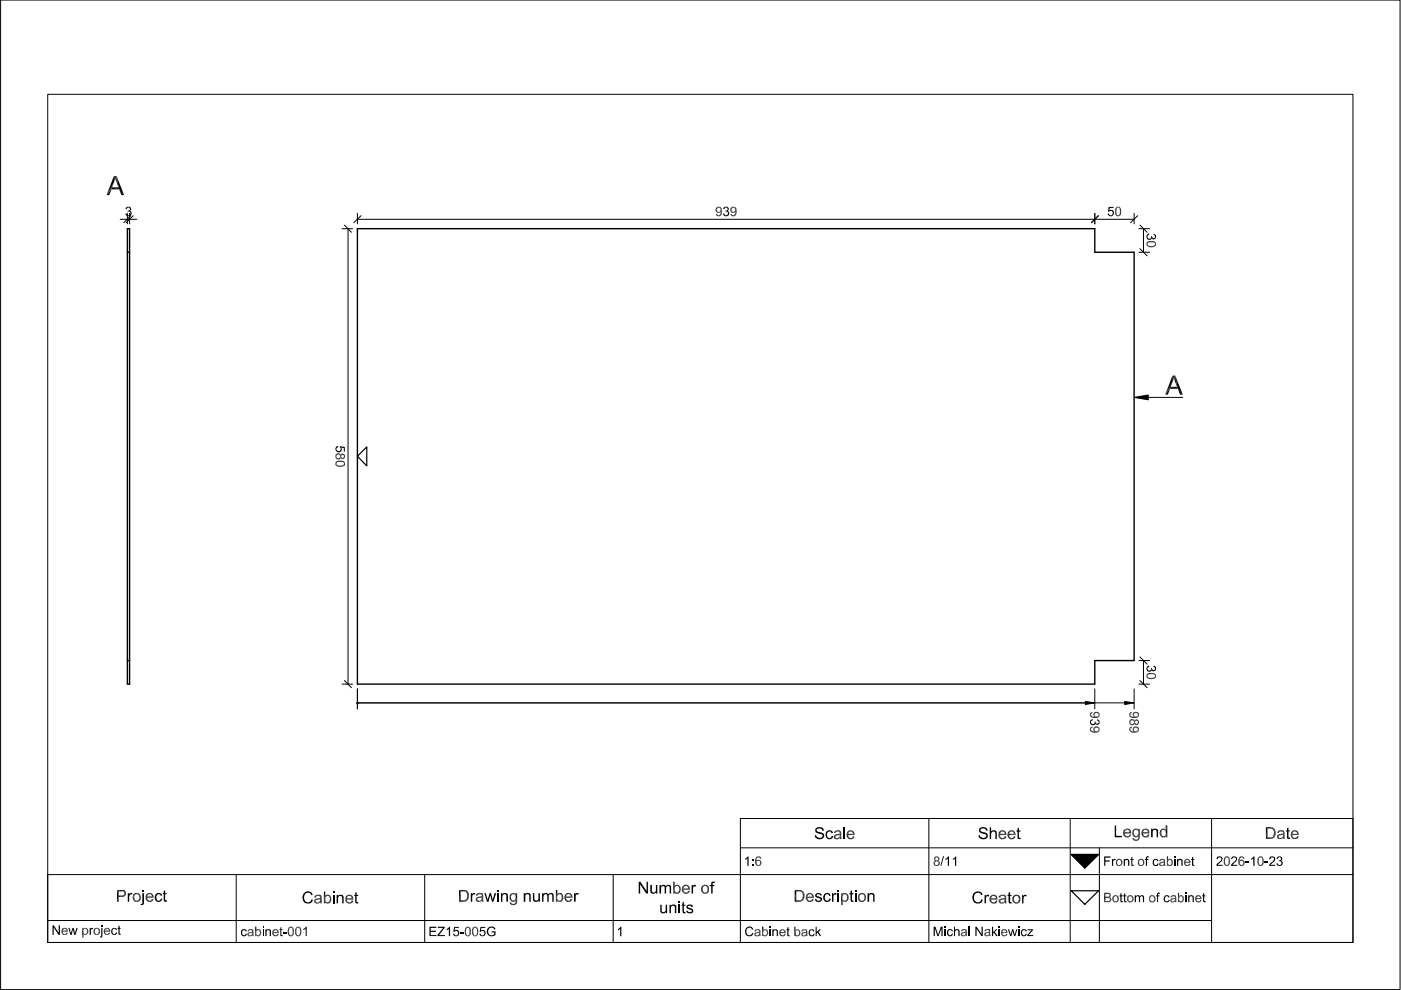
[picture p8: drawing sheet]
<svg xmlns="http://www.w3.org/2000/svg" width="297mm" height="210mm" viewBox="0 0 297 210" stroke-linecap="round" stroke-linejoin="round" font-family="sans-serif">
<g fill="#000">
<path d="M24.1 37.4l.1 1.1zM24.1 37.4l.3 .6-.1 .4zM24.1 37.4l.3 .4v.2zM24.2 38.5l-.5 1.2-1.1 1.7zM24.1 37.4l.1 1.1-1.6 2.9zM24.1 37.4h.6l-.3 .4zM24.7 37.4l-.2 .5zM24.7 37.4l-.1 1-.1-.5zM24.7 37.4v1.2l-.1-.2zM24.7 37.4l.6 2.7zM24.7 37.4l1.6 4-1-1.3zM23.7 39.7l-.1 .4-1 1.3z"/>
<path d="M23.6 40.1l-.4 1.3h-.6zM23.7 39.7l1.6 .4h-1.7zM23.7 39.7h1.4l.2 .4zM25.3 40.1l1 1.3h-.6zM26.9 43.9a.53 .53 0 0 1 .8 .1 .53 .53 0 0 1-.2 .7 .63 .63 0 0 1 .1 1.1 .63 .63 0 0 1-1-.5h.2a.4 .4 0 0 0 .5 .3 .4 .4 0 0 0 .3-.5 .4 .4 0 0 0-.5-.2v-.2a.36 .36 0 0 0 .5-.3 .36 .36 0 0 0-.4-.4 .36 .36 0 0 0-.4 .4l-.2-.2zM151.8 44.1l-.1 .4zM151.8 44.1l.1-.1-.2 .5zM151.9 44l.2 .2-.4 .3zM151.7 44.5l.4-.3zM151.7 44.5l.3 .1zM151.8 45.4h.2zM151.7 44.6l.2 .4z"/>
<path d="M151.7 44.5l.2 .5zM151.7 44.5l.3 .1-.1 .4zM152 44.6l.1 .2-.2 .2zM151.9 45l.2-.2zM151.9 44l.3-.2zM151.9 44l.5-.2zM151.9 44l.5-.2-.1 .2zM151.9 44h.4zM151.9 44l.2 .2zM152 45.7l.2-.1zM152.1 45.5l-.1 .2zM151.7 44.5l.3-.1v.1z"/>
<path d="M152 45.4v.3zM151.8 45.5l.2-.1-.1 .2zM151.8 45.4h.2l-.2 .1zM152.1 44.8l-.2 .2zM152.1 44.9h.2v.2zM152.1 44.9l.2 .2zM152.1 44.9l.1 .2h-.2zM151.9 45l.2-.1-.1 .2zM151.9 44l.3 .1-.1 .1zM152.3 45.6l.1 .3zM152 45.8l.4 .1zM152 45.7l.4 .2z"/>
<path d="M152 45.7l.2-.1 .2 .3zM152.2 45.6l.2 .3zM152.4 45.6v.3zM152.4 43.8l.3 .1zM152.4 43.8l.3 .1-.1 .2zM152.4 43.8l.2 .3zM152.4 43.8v.2zM152.4 44.9l.2 .2zM152.4 44.9l.1 .2h-.1zM152.3 44.9l.1 .2zM152.4 43.8l.1 .2zM152.5 45.6l.2 .1z"/>
<path d="M152.6 44.9l.1-.1 .1 .1zM152.6 44.9h.2zM152.7 43.9v.2zM152.7 45.3l.3 .1h-.3zM152.4 45.9l.3-.2zM152.4 45.6l.3 .1-.3 .2zM152.4 45.6l.3 .1zM152.6 45.1l.2-.2zM152.5 44.9h.3l-.2 .2zM152.5 44.9h.3zM152.8 44.5l.2-.2-.2 .3zM153 44.3v.3h-.2z"/>
<path d="M152.8 44l-.1 .2v-.1zM152.8 44l.2 .2zM152.8 44l.2 .2-.2 .2zM152.8 44v.4zM152.7 44.8h.3l-.2 .1zM152.8 44.9l.2-.1v.2zM153 44.2l-.2 .3zM152.7 45.4h.3zM152.7 45.5l.3-.1zM153 45.4l-.2 .3zM153 45.4l-.3 .3zM152.6 45.6l.4-.2-.3 .3z"/>
<path d="M152.6 45.6l.4-.2zM152.8 45.1l.2 .2zM152.7 45.3h.3v.1zM152.8 45.2l.2 .1zM152.8 44.9l.2 .1zM152.8 45.1l.2-.1v.3zM152.8 45h.2l-.2 .1zM152.7 44.8l.3-.2v.2zM152.8 44.6h.2l-.3 .2zM153.5 44a.54 .54 0 0 1 .8-.1 .54 .54 0 0 1-.1 .8 .64 .64 0 0 1 .1 1.1 .64 .64 0 0 1-1-.5h.2a.39 .39 0 0 0 .5 .3 .39 .39 0 0 0 .3-.4 .39 .39 0 0 0-.5-.3v-.2a.35 .35 0 0 0 .5-.3 .35 .35 0 0 0-.3-.4 .35 .35 0 0 0-.4 .4l-.3-.1zM154.9 44.1v.4zM155 44l-.1 .5z"/>
<path d="M155 44l.2 .2-.3 .3zM154.9 44.5l.3-.3zM154.9 44.5l.2 .1zM154.9 45.4h.3zM155 44l.3-.2zM155 44l.5-.2zM155 44l.5-.2-.1 .2zM155 44h.4zM155 44l.2 .2zM154.9 44.6l.1 .4zM154.9 44.5l.1 .5zM154.9 44.5l.2 .1-.1 .4z"/>
<path d="M155.1 44.6l-.1 .4zM155 45l.2-.2 .1 .1zM155.1 45.7l.2-.1zM155.2 45.5l-.1 .2zM154.9 44.5l.2-.1v.1zM155.2 45.4l-.1 .3zM154.9 45.5l.3-.1-.2 .2zM154.9 45.4h.3l-.3 .1zM155.2 44.8l-.2 .2zM155.3 44.9l.1 .2zM155.3 44.9v.2h-.2zM155 45l.3-.1-.2 .2z"/>
<path d="M155.4 45.6v.3zM155.2 45.8l.2 .1zM155.1 45.7l.3 .2zM155.1 45.7l.2-.1 .1 .3zM155.3 45.6l.1 .3zM155.5 43.8l.2 .1zM155.5 43.8l.3 .1zM155.5 43.8l.3 .1-.1 .2zM155.5 43.8l.2 .3zM155.5 43.8l-.1 .2zM155.5 44.9l.2 .2zM155.5 44.9l.2 .2h-.2z"/>
<path d="M155.4 44.9l.1 .2zM155.5 43.8l.1 .2zM155.7 45.6l.1 .1zM155.8 44.8l-.1 .1zM155.8 44.8l.1 .1h-.2zM155.7 44.9h.2zM155.8 43.9v.2zM155.6 45.6l.2 .1zM155.6 45.9l.2-.2zM155.4 45.9l.4-.2zM155.5 45.6l.3 .1-.4 .2zM155.5 45.6l.3 .1z"/>
<path d="M155.9 45.3l.2 .1h-.3zM155.7 45.1l.2-.2zM155.6 44.9h.3l-.2 .2zM155.6 44.9h.3zM155.9 44.5l.2-.2-.2 .3zM156.1 44.3l.1 .3h-.3zM155.9 44l-.1 .2zM155.9 44l.2 .2zM155.9 44l.2 .2-.2 .2zM155.9 44v.4zM155.8 44.8h.4l-.3 .1zM155.9 44.9l.3-.1v.2z"/>
<path d="M155.8 45.4h.3zM155.7 45.5l.4-.1zM156.1 45.4l-.2 .3zM156.1 45.4l-.3 .3zM155.7 45.6l.4-.2-.3 .3zM155.7 45.6l.4-.2zM156.1 44.2l-.2 .3zM155.9 44.4l.2-.2zM155.9 45.1l.2 .2zM155.9 45.3h.2v.1zM155.9 45.2l.2 .1zM155.9 44.9l.3 .1z"/>
<path d="M155.9 45.1l.3-.1-.1 .3zM155.9 45h.3l-.3 .1zM155.8 44.8l.4-.2v.2zM155.9 44.6h.3l-.4 .2zM235.1 43.9h1v.2h-.8l-.1 .5a.66 .66 0 0 1 .9 .4 .66 .66 0 0 1-.4 .9 .66 .66 0 0 1-.8-.6h.2a.45 .45 0 0 0 .6 .2 .45 .45 0 0 0 .2-.6 .45 .45 0 0 0-.6-.1l-.4 .1zM236.4 44.8h.3l-.3 .3zM236.4 45.1l.3-.3v.3zM236.5 44.3l-.1 .4zM236.5 44.3h.2l-.3 .4zM236.7 44.3v.3l-.3 .1zM236.4 45.1l.2 .5zM236.4 45.1h.3l-.1 .5z"/>
<path d="M236.7 45.1l-.1 .5zM236.6 45.6l.2-.1 .1 .1zM236.7 43.9l.2 .2zM236.6 44l.2 .2zM236.7 44.6v.2h-.3zM236.4 44.7l.3-.1-.3 .2zM236.7 45.4l-.1 .2zM236.5 44.3l.3-.1zM236.5 44.2h.3zM236.6 44l.2 .2h-.3zM237 45.6l.1 .3zM236.7 43.9l.3 .1-.1 .1z"/>
<path d="M236.7 43.9l.3 .1zM236.8 43.9l.1-.1 .1 .2zM236.9 43.8h.2l-.1 .2zM236.7 45.7l.4 .2zM236.6 45.6l.5 .3zM236.6 45.6h.3l.2 .3zM236.9 45.6l.2 .3zM237.1 45.6v.3zM237.1 43.8h.2zM237.1 43.8l.3 .1zM237.1 43.8l.3 .1-.1 .2zM237.1 43.8l.2 .3z"/>
<path d="M237.1 43.8l-.1 .2zM237.2 45.6h.1l.1 .1zM237.2 45.6l.2 .1zM237.2 45.6l.2 .2-.2 .1zM237.2 45.6v.3h-.1zM237.1 43.8l.1 .2zM237.4 45.4h.3zM237.4 45.5l.3-.1-.1 .1zM237.4 45.5h.2l-.1 .2zM237.4 43.9v.3zM237.5 44l-.1 .2zM237.4 44.2l.1-.1z"/>
<path d="M237.5 44.1l-.1 .2zM237.4 44.3l.2-.2 .1 .2zM237.4 44.3l.3 .1zM237.4 44.8h.3l-.3 .3zM237.4 45.1l.3-.3v.2zM237.4 44.6l.3 .1-.3 .1zM237.4 44.8l.3-.1v.1zM237.4 44.3l.3 .1-.3 .2zM237.4 44.6l.3-.2zM237.4 44.6l.3-.1v.2zM237.3 45.6l.2 .1zM237.3 45.6l.1-.1 .1 .2z"/>
<path d="M237.7 45v.4zM237.7 45v.4h-.3zM237.4 45.1l.3-.1-.3 .4zM243.2 51.4l-.1 .3zM243.2 51.4l.1-.1-.2 .4zM243.3 51.3l.1 .2-.3 .2zM243.1 51.7l.3-.2zM243.1 51.7l.2 .1zM243.2 52.1l.2-.1zM243.4 52h.1l-.3 .2zM243.3 51.3l.5-.2zM243.3 51.3l.5-.2v.3z"/>
<path d="M243.3 51.3l.5 .1zM243.1 51.7h.2zM243.3 51.3l.2 .1-.1 .1zM243.3 51.8l.1 .2-.2 .1zM243.3 51.8l-.1 .3zM243.1 51.9l.2-.1-.2 .2zM243.1 51.7l.2 .1-.2 .1zM243.5 52v.3zM243.5 52v.3h-.1zM243.2 52.2l.3-.2-.1 .3zM243.3 51.3l.2 .1zM243.3 49.7l.3-.2 .1 .3a.39 .39 0 0 0-.4 .4 .39 .39 0 0 0 .5 .4 .39 .39 0 0 0 .3-.5h.2a.36 .36 0 0 0 .3 .4 .36 .36 0 0 0 .4-.3 .36 .36 0 0 0-.4-.4v-.2a.56 .56 0 0 1 .5 .8 .56 .56 0 0 1-.9 .1 .63 .63 0 0 1-1 .2 .63 .63 0 0 1 .1-1z"/>
<path d="M243.8 51.1h.3v.3zM243.8 51.1l.3 .3h-.3zM243.8 52.2h.3v.2zM243.8 52.2l.3 .2h-.2zM243.5 52.3l.4 .1zM243.5 52.1l.4 .3-.4-.1zM243.5 52.1l.3 .1 .1 .2zM244.1 52.2h.2v.2zM244.1 52.2l.2 .2h-.2zM244.3 51.1l.3 .1zM244.3 51.1l.3 .1 .1 .2zM244.3 51.1l.4 .3h-.4z"/>
<path d="M244.3 52.2l.4-.1-.1 .2zM244.3 52.2l.3 .1zM244.3 52.2l.2 .2h-.2zM244.1 51.1l.2 .3h-.2zM244.1 51.1h.2v.3zM244.7 52.1l.2 .2zM244.7 52.1l.1 .2h-.2zM244.7 52.1l-.1 .2zM244.7 52h.4zM244.7 52l.3 .1-.1 .1zM244.7 52l.2 .2zM244.6 51.2l.2 .3z"/>
<path d="M244.8 51.2l.1 .1-.1 .2zM244.9 51.7h.2zM244.9 51.5l.1-.1-.1 .3zM245 51.4l-.1 .3zM245.1 51.4v.3h-.2zM244.9 51.3v.2zM244.8 51.5l.1-.2zM245.1 51.7v.3zM244.8 52l.3-.3v.3zM244.9 51.8l.2-.1-.3 .3zM248.6 79.6l.1 1.2zM248.6 79.6l.2 .7-.1 .4z"/>
<path d="M248.6 79.6l.3 .5-.1 .2zM249.2 79.6l-.3 .6zM249.2 79.6l-.2 1.1-.1-.5zM249.2 79.6l-.1 1.3zM249.2 79.6l.5 2.8zM249.2 79.6l1.6 4.1-1.1-1.3zM71.1 96.6h.2l-.2 .2zM71.1 96.8l.2-.2zM71.1 96.6h.3zM71.1 96.6l.3-.1zM71.2 96.4l.1-.1-.2 .3zM71.3 96.3l.2 .1-.4 .2z"/>
<path d="M71.1 96.6l.4-.2zM71.1 96.8l.2 .1zM71.2 97.9l-.1 .4zM71.2 97.9l.1-.1-.2 .5zM71.3 97.8l.1 .3-.3 .2zM71.1 98.3l.3-.2zM71.1 98.3l.2 .1zM71.3 96.3l.3 .1zM71.3 96.3l.3-.2zM71.3 96.3l.4-.2zM71.3 96.3l.4-.2v.3zM71.3 96.3l.4 .1z"/>
<path d="M71.1 96.9l.2 .4zM71.1 96.8l.2 .5zM71.1 96.8l.2 .1v.4zM71.3 96.9v.4zM71.4 97l.1 .1-.2 .2zM71.2 98.7l.2-.2zM71.4 98.5l-.1 .2zM71.1 96.8l.2-.1zM71.3 97.8l.5-.1zM71.3 97.8l.5-.1 .1 .2zM71.3 97.8l.6 .1zM71.1 98.3l.2-.1z"/>
<path d="M71.3 97.8l.1 .3zM71.3 98.4l.1 .1-.2 .2zM71.3 98.4l-.1 .3zM71.1 98.4h.2l-.1 .2zM71.1 98.3l.2 .1h-.2zM71.4 97l-.1 .3zM71.5 98.6l.1 .3zM71.3 98.7l.2-.1v.3zM71.3 96.3l.2 .1zM71.3 97.8l.2 .2zM71.6 97.2l.1 .2zM71.2 94.8l.5-.3v.3a.43 .43 0 0 0-.2 .6 .43 .43 0 0 0 .6 .1 .43 .43 0 0 0 0-.7v-.2l1 .2v1h-.2v-.8l-.6-.1a.69 .69 0 0 1-.6 1 .69 .69 0 0 1-.5-1.1z"/>
<path d="M71.7 96.1v.3zM71.4 97.3l.3 .1zM71.3 97.3l.4 .1zM71.3 97.3l.2-.2 .2 .3zM71.5 97.1l.2 .3zM71.7 97.2v.2zM71.8 97.2l.2-.1 .1 .2zM71.8 97.2l.3 .1zM71.8 97.2l.2 .2h-.2zM71.8 97.2l-.1 .2zM71.7 96.1l.1 .3zM71.8 97.7h.3v.2z"/>
<path d="M71.8 97.7l.3 .2h-.2zM71.9 98.7h.2v.3zM71.9 98.7l.2 .3h-.1zM71.7 96.1l.3 .3zM71.8 96.1l.2 .3zM72 96.2v.2zM71.6 98.9l.4 .1zM71.5 98.7l.5 .3-.4-.1zM71.5 98.7h.4l.1 .3zM72.1 96.2l-.1 .2zM72.1 96.2l-.1 .3zM72.1 96.2v.3z"/>
<path d="M72.1 96.2l.1 .3zM72.1 96.2v.5zM72.1 98.7h.3l-.1 .3zM72.1 98.7l.2 .3h-.2zM72.2 96.5l-.1 .2zM72.2 96.5v.5zM72.2 96.5l-.1 .4zM72.1 97l.1 .1zM72.1 96.9l.1 .1h-.1zM72 97l.2 .1zM72.2 97.1l-.1 .2zM72 97.1h.2l-.1 .2z"/>
<path d="M72.3 96.8l-.1 .2zM72.2 96.5l.1 .3zM72.3 96.4l.1 .2zM72.2 96.5l.2 .1-.1 .1zM72.3 96.4l.1-.1zM72.3 96.4l.1-.1 .1 .2zM72.3 96.4l.2 .1zM72.3 97.7h.4zM72.3 97.7h.4v.3zM72.3 97.7l.4 .3-.3-.1zM72.4 97l-.1 .3zM72.2 97l.1 .3z"/>
<path d="M72.3 96.8v.5zM72.4 98.7h.3l-.1 .2zM72.4 98.7l.2 .2zM72.4 98.7l.1 .2-.2 .1zM72.1 97.7l.3 .2h-.3zM72.1 97.7h.2l.1 .2zM72.4 97v.3zM72.4 96.3l.2 .1zM72.4 96.2h.2v.2zM72.6 96.2v.2zM72.6 97.1v.2zM72.4 97.3h.2z"/>
<path d="M72.5 97l.1 .3h-.2zM72.5 97l.1 .3zM72.6 96.2l.3 .1zM72.6 96.2l.4 .2zM72.6 96.2l.4 .2-.2 .1zM72.6 96.2l.2 .3zM72.7 97.1l.3 .1zM72.7 97.1l.2 .2h-.2zM72.7 97.1l-.1 .2zM72.7 98.7l.2 .1zM72.7 98.7l.2 .1-.2 .1zM72.7 98.7l-.1 .2z"/>
<path d="M72.6 96.2l.1 .2zM72.8 98.6h.3zM72.8 98.6l.3 .1-.1 .1zM72.8 98.6l.2 .2zM72.7 97.7l.1 .4zM72.8 97.8l.2 .1-.2 .2zM72.8 96.5l.2-.1zM72.9 96.8l.3-.1zM72.9 98.3h.3zM72.9 98.1l.1-.1-.1 .2zM73 98l-.1 .2zM73.1 98l.1 .2h-.3z"/>
<path d="M72.9 98.2l.3 .1zM72.9 97l.1 .2zM72.8 97l.2 .2zM73 97.9l-.1 .2zM73 97.9l-.2 .2zM73 96.4l-.1 .2zM73 96.4l.2 .2zM73 96.4l.2 .3zM73 96.4l.2 .3h-.3zM73 96.4l-.1 .3zM73.2 96.7l-.1 .4zM73.2 96.7l-.2 .5z"/>
<path d="M72.9 97l.3-.3-.2 .5zM72.9 96.8l.3-.1-.3 .3zM72.9 96.7h.3zM73.2 98.3l-.1 .2zM73.2 98.3l-.1 .3zM72.9 98.5l.3-.2-.1 .3zM72.9 98.4l.3-.1-.3 .2zM248.2 82l-.1 .4-1 1.3zM248.1 82.4l-.5 1.3h-.5zM248.7 80.8l-.5 1.2-1.1 1.7zM248.6 79.6l.1 1.2-1.6 2.9zM248.6 79.6h.6l-.3 .5z"/>
<path d="M248.2 82l1.5 .4h-1.6zM248.2 82h1.4l.1 .4zM249.7 82.4l1.1 1.3h-.6zM231.2 151.2l-.1 .3zM231.2 151.1l-.1 .4zM231.2 151.1l.2 .3-.3 .1zM231.1 151.5l.3-.1zM231.1 151.5l.2 .1zM231.2 154.3l-.1 .3zM231.2 154.2l-.1 .4zM231.2 154.2l.2 .2-.3 .2zM231.1 154.6l.3-.2z"/>
<path d="M231.1 154.6l.2 .1zM231.2 151.1l.2 .3zM231.2 151.1l.2 .2zM231.4 151.7l-.2 .2zM231.1 151.6l.1 .3zM231.1 151.5l.1 .4zM231.1 151.5l.2 .1-.1 .3zM231.3 151.6l-.1 .3zM231.2 154.2l.2 .2zM231.4 154.8l-.2 .2zM231.1 154.7l.1 .3zM231.1 154.6l.1 .4z"/>
<path d="M231.1 154.6l.2 .1-.1 .3zM231.3 154.7l-.1 .3zM231.1 151.5l.2-.1zM231.1 154.6h.2zM231.2 151.1l.3 .1zM231.3 151.1l.2-.1v.2zM231.5 151h.1l-.1 .2zM231.5 151.9h.1v.3zM231.2 154.2l.3 .1zM231.3 154.1h.2v.2zM231.5 154.1h.1l-.1 .2zM231.5 155h.1v.3z"/>
<path d="M231.5 151.9l.1 .3zM231.4 151.8l.2 .4zM231.3 152l.3 .2zM231.2 151.9l.4 .3zM231.2 151.9l.2-.1 .2 .4zM231.5 155l.1 .3zM231.4 155l.2 .3zM231.3 155.1l.3 .2zM231.2 155l.4 .3zM231.2 155l.2-.1 .2 .4zM231.4 154.9l.2 .4zM231.6 151l-.1 .2z"/>
<path d="M231.6 154.1l-.1 .2zM231.2 152.8l.4-.3 .1 .2a.41 .41 0 0 0-.4 .5 .41 .41 0 0 0 .5 .3 .41 .41 0 0 0 .3-.5h.2a.35 .35 0 0 0 .3 .5 .35 .35 0 0 0 .4-.4 .35 .35 0 0 0-.4-.3v-.3a.56 .56 0 0 1 .6 .8 .56 .56 0 0 1-1 .1 .63 .63 0 0 1-.9 .3 .63 .63 0 0 1-.1-.9zM231.7 151.9v.3zM231.6 151.9l.1 .3h-.1zM231.6 151.9l.1 .3zM231.7 155v.3zM231.6 155l.1 .3h-.1zM231.6 155l.1 .3zM231.8 151.5h.2zM231.8 151.6l.2-.1zM231.8 154.6h.2zM231.8 154.7l.2-.1z"/>
<path d="M232 151.1l.3-.2zM232 151.1l.5-.2zM232 151.1l.5-.2-.1 .3zM232 151.1l.4 .1zM232 151.1l.1 .3zM232.1 152l-.1 .2zM232 152v.2zM231.9 152l.1 .2zM231.8 152l.2 .2h-.3zM231.8 152l.2 .2zM232 154.2l.3-.2zM232 154.2l.5-.2z"/>
<path d="M232 154.2l.5-.2-.1 .3zM232 154.2l.4 .1zM232 154.2l.1 .2zM232.1 155.1l-.1 .2zM232 155.1v.2zM231.9 155.1l.1 .2zM231.8 155.1l.2 .2h-.3zM231.8 155.1l.2 .2zM232 151.6l-.1 .2zM231.8 151.6h.2l-.1 .1zM232 154.7l-.1 .2zM231.8 154.7h.2l-.1 .1z"/>
<path d="M232.1 151.8v.2zM231.9 151.9l.2 .1zM231.9 151.8l.2 .2zM231.9 151.8l.1-.1 .1 .3zM232 151.7l.1 .3zM232.1 152l.1-.1v.3zM232.1 152l.1 .2h-.2zM232.1 154.9v.2zM231.9 155l.2 .1zM231.9 154.9l.2 .2zM232 154.7l.1 .4-.2-.2zM232 154.7l.1 .4z"/>
<path d="M232.1 155.1l.1-.1v.3zM232.1 155.1l.1 .2h-.2zM231.8 151.5l.3-.1zM231.8 151.4h.3l-.3 .1zM231.9 151.2l.2 .2h-.3zM231.9 151.2l.1-.1 .1 .3zM231.8 154.6l.3-.2zM231.8 154.5l.3-.1-.3 .2zM231.9 154.3l.2 .1-.3 .1zM231.9 154.3l.1-.1 .1 .2zM232.2 151.9l-.1 .1zM232.2 155l-.1 .1z"/>
<path d="M232 151.1l.2 .1zM232 154.2l.2 .2zM232.4 151.9l.3 .3zM232.4 151.9l.3 .3h-.3zM232.2 151.9l.2 .3h-.2zM232.2 151.9h.2v.3zM232.4 155.1l.3 .2zM232.4 155.1l.3 .2h-.3zM232.2 155l.2 .3h-.2zM232.2 155l.2 .1v.2zM232.5 150.9l.4 .1zM232.5 150.9l.5 .2z"/>
<path d="M232.5 150.9l.5 .2-.3 .1zM232.5 150.9l.2 .3zM232.5 150.9l-.1 .3zM232.5 154l.4 .1zM232.5 154l.5 .2zM232.5 154l.5 .2-.3 .1zM232.5 154l.2 .3zM232.5 154l-.1 .3zM232.5 150.9l.1 .3h-.1zM232.5 154l.1 .3h-.1zM232.5 151.9l.2 .3zM232.5 155.1l.2 .2z"/>
<path d="M232.9 151.8l.1 .1zM232.8 151.9h.2zM232.8 155h.2zM233 151.1l-.2 .2zM233 154.2l-.2 .2zM233 151.6h.1zM233 151.1l.1 .3zM233 151.1l.1 .5zM233 151.1l.1 .5-.1-.1zM233 151.1v.4zM232.7 151.2l.3-.1zM233 154.7h.1z"/>
<path d="M233 154.2l.1 .3zM233 154.2l.1 .5zM233 154.2l.1 .5-.1-.1zM233 154.2v.4zM232.7 154.3l.3-.1zM232.7 151.9l.3 .1zM232.7 152.2l.3-.2zM232.6 151.9l.4 .1-.3 .2zM232.6 151.9l.4 .1zM232.7 155l.3 .1zM232.7 155.3l.3-.2zM232.6 155.1h.4l-.3 .2z"/>
<path d="M232.6 155.1h.4zM233.1 151.6v.2zM233.1 151.6l-.1 .3zM232.9 151.8l.2-.2-.1 .3zM233 151.7l.1-.1-.2 .2zM233 151.5l.1 .1zM233.1 154.7v.2zM233.1 154.7l-.1 .3zM233.1 154.7l-.1 .3-.1-.1zM233 154.7h.1l-.2 .2zM233 154.6l.1 .1zM239.5 151.2l-.1 .3z"/>
<path d="M239.5 151.2l.1-.1-.2 .4zM239.6 151.1v.3l-.2 .1zM239.4 151.5l.2-.1zM239.4 151.5l.2 .1zM239.4 153h.2l-.2 .1zM239.4 153.1l.2-.1zM239.4 153l.3-.1zM239.5 152.8l.1-.1-.2 .3zM239.6 152.7l.2 .1-.4 .2zM239.4 153l.4-.2zM239.4 153.1l.2 .1zM239.5 154.3l-.1 .3z"/>
<path d="M239.5 154.3l.1-.1-.2 .4zM239.6 154.2v.2l-.2 .2zM239.4 154.6l.2-.2zM239.4 154.6l.2 .1zM239.6 151.1v.3zM239.6 151.1l.1 .2zM239.6 151.7v.2zM239.4 151.6l.2 .3zM239.4 151.5l.2 .4zM239.4 151.5l.2 .1v.3zM239.6 151.6v.3zM239.6 154.2v.2z"/>
<path d="M239.6 154.2l.1 .2zM239.6 154.8v.2zM239.4 154.7l.2 .3zM239.4 154.6l.2 .4zM239.4 154.6l.2 .1v.3zM239.6 154.7v.3zM239.6 152.7l.3 .1zM239.7 152.5h.2l-.3 .2zM239.6 152.7l.4-.2zM239.6 152.7l.4-.2v.2zM239.6 152.7h.4zM239.4 153.3l.2 .3z"/>
<path d="M239.4 153.1l.2 .5zM239.4 153.1l.2 .1v.4zM239.6 153.2v.4zM239.7 153.4l-.1 .2zM239.4 153.1h.2zM239.4 154.6h.2zM239.7 151.7l-.1 .2zM239.7 153.3l-.1 .3zM239.7 154.8l-.1 .2zM239.6 152.7l.2 .1zM239.6 151.1l.3 .1zM239.6 151.1l.2-.1 .1 .2z"/>
<path d="M239.8 151h.1v.2zM239.9 151.9h.1l-.1 .3zM239.6 154.2l.3 .1zM239.6 154.1l.3 .2zM239.6 154.1h.2l.1 .2zM239.8 154.1h.1v.2zM239.9 155h.1l-.1 .3zM239.8 151.9l.1 .3zM239.8 151.8l.1 .4zM239.6 152l.3 .2zM239.6 151.9l.3 .3zM239.7 151.8l.2 .4-.3-.3z"/>
<path d="M239.7 151.8l.2 .4zM239.8 155l.1 .3zM239.6 155.1l.3 .2zM239.6 155l.3 .3zM239.6 155l.1-.1 .2 .4zM239.7 154.9l.2 .4zM239.9 151v.2zM239.9 153.6l.1 .2zM239.9 154.1v.2zM240.1 151.9l-.1 .3zM240 151.9v.3zM240.1 155l-.1 .3z"/>
<path d="M240 155v.3zM240 152.5v.2zM239.7 153.7l.3 .1zM239.6 153.6l.4 .2zM239.6 153.6l.2-.1 .2 .3zM239.8 153.5l.2 .3zM240 153.6v.2zM240.1 153.6l.2-.1 .1 .2zM240.1 153.6l.3 .1zM240.1 153.6l.2 .1-.2 .1zM240.1 153.6l-.1 .2zM240 152.5l.1 .2z"/>
<path d="M240.2 151.5h.2zM240.2 151.6l.2-.1zM240.2 154.6h.2zM240.2 154.7l.2-.1zM240 152.5l.3 .3zM240.2 152.5l.1 .3zM240.3 152.5v.3zM240.3 151.1l.4-.2zM240.3 151.1l.5-.2zM240.3 151.1l.5-.2-.1 .3zM240.3 151.1l.4 .1zM240.3 151.1l.2 .2-.1 .1z"/>
<path d="M240.4 152l-.1 .2zM240.3 152v.2zM240.1 152l.2 .2h-.3zM240.1 152h.2v.2zM240.3 154.2l.4-.2zM240.3 154.2l.5-.2zM240.3 154.2l.5-.2-.1 .3zM240.3 154.2l.4 .1zM240.3 154.2l.2 .2zM240.4 155.1l-.1 .2zM240.3 155.1v.2zM240.1 155.1l.2 .2h-.3z"/>
<path d="M240.1 155.1h.2v.2zM240.4 151.6l-.2 .2zM240.2 151.6h.2l-.2 .1zM240.4 152.6l-.1 .2zM240.4 154.7l-.2 .2zM240.2 154.7h.2l-.2 .1zM240.2 151.5l.2-.1zM240.2 151.4h.2l-.2 .1zM240.2 151.2l.2 .2h-.2zM240.2 151.2l.1-.1 .1 .3zM240.4 151.8v.2zM240.2 151.9l.2 .1z"/>
<path d="M240.2 151.8l.2 .2zM240.2 151.8l.2-.1v.3zM240.4 151.7v.3zM240.4 152l.1-.1v.3zM240.4 152l.1 .2h-.2zM240.2 154.6l.2-.2zM240.2 154.5l.2-.1-.2 .2zM240.2 154.3l.2 .1-.2 .1zM240.2 154.3l.1-.1 .1 .2zM240.4 154.9v.2zM240.2 155l.2 .1zM240.2 154.9l.2 .2z"/>
<path d="M240.2 154.9l.2-.2v.4zM240.4 154.7v.4zM240.4 155.1l.1-.1v.3zM240.4 155.1l.1 .2h-.2zM240.5 152.6l-.2 .2zM240.5 152.6l-.1 .3zM240.5 152.6v.2zM240.5 152.6v.4zM240.5 151.9l-.1 .1zM240.5 155l-.1 .1zM240.3 151.1l.2 .1zM240.5 152.8v.3z"/>
<path d="M240.5 152.8v.6zM240.5 152.8v.4zM240.4 153.3l.1 .2zM240.5 153.2v.2l-.1-.1zM240.5 153.5l-.1 .2zM240.3 153.5h.2l-.1 .2zM240.3 153.5h.2zM240.6 153.1l-.1 .3zM240.5 152.8l.1 .3zM240.5 152.8l.2 .1zM240.5 152.8l.2 .1-.1 .1zM240.6 152.8l.1 .1z"/>
<path d="M240.7 152.6l-.1 .2zM240.7 152.6l.1 .2h-.2zM240.6 152.8h.2zM240.7 153.3v.3zM240.5 153.4l.2 .2zM240.6 153.2l.1 .4-.2-.2zM240.6 153.2l.1 .4zM240.7 151.9l.3 .3zM240.7 151.9l.3 .3h-.3zM240.5 151.9l.2 .3h-.2zM240.5 151.9h.2v.3zM240.7 155.1l.3 .2z"/>
<path d="M240.7 155.1l.3 .2h-.3zM240.5 155l.2 .3h-.2zM240.5 155l.2 .1v.2zM240.8 150.9l.4 .1zM240.8 150.9l.5 .2zM240.8 150.9l.5 .2-.2 .1zM240.8 150.9l.3 .3h-.2zM240.8 150.9l-.1 .3zM240.8 154l.4 .1zM240.8 154l.5 .2zM240.8 154l.5 .2-.2 .1zM240.8 154l.3 .3h-.2z"/>
<path d="M240.8 154l-.1 .3zM240.8 150.9l.1 .3zM240.7 152.6l.2 .2zM240.7 152.6l.2-.1v.3zM240.9 152.5v.3zM240.9 153.5l.1 .2zM240.8 154l.1 .3zM241 152.5l-.1 .3zM240.7 153.7h.3zM240.7 153.6l.3 .1zM240.8 153.4l.2 .3-.3-.1zM240.8 153.4l.2 .3z"/>
<path d="M241 153.5v.2zM241 152.5l.3 .1zM241 152.5l.3 .2zM241 152.5l.3 .2-.2 .1zM241 152.5l.1 .3zM241 153.5l.1-.1 .2 .2zM241 153.5l.3 .1zM241 153.5l.3 .1-.3 .1zM240.8 151.9l.2 .3zM241 152.5v.3zM240.8 155.1l.2 .2zM241.1 151.9h.3z"/>
<path d="M241.1 155h.3zM241.1 152.8l.2-.1zM241.3 151.1l-.2 .2zM241.3 154.2l-.2 .2zM241.3 151.6h.2zM241.3 153.1h.2zM241.3 154.7h.2zM241.1 151.9l.2 .1zM241 152.2l.3-.2zM240.9 151.9l.4 .1-.3 .2zM240.9 151.9l.4 .1zM241.3 151.1l.2 .3z"/>
<path d="M241.3 151.1l.2 .5zM241.3 151.1l.2 .5-.2-.1zM241.3 151.1v.4zM241.1 151.2l.2-.1zM241.2 153.3l.1 .3zM241.1 153.4l.2 .2zM241.1 155l.2 .1zM241 155.3l.3-.2zM240.9 155.1h.4l-.3 .2zM240.9 155.1h.4zM241.3 154.2l.2 .3zM241.3 154.2l.2 .5z"/>
<path d="M241.3 154.2l.2 .5-.2-.1zM241.3 154.2v.4zM241.1 154.3l.2-.1zM241.3 152.7l-.1 .2zM241.3 152.7l.2 .3zM241.3 152.7l.2 .4zM241.3 152.7l.2 .4-.2-.1zM241.3 152.7v.3zM241.5 151.6l-.1 .2zM241.5 151.6l-.1 .3zM241.2 151.8l.3-.2-.1 .3zM241.3 151.7l.2-.1-.3 .2z"/>
<path d="M241.3 151.5l.2 .1zM241.5 153.1l-.1 .4zM241.5 153.1l-.2 .5zM241.2 153.3l.3-.2-.2 .5zM241.3 153.2l.2-.1-.3 .2zM241.3 153l.2 .1zM241.5 154.7l-.1 .2zM241.5 154.7l-.1 .3zM241.5 154.7l-.1 .3-.2-.1zM241.3 154.7h.2l-.3 .2zM241.3 154.6l.2 .1zM243.2 143l-.1 .3z"/>
<path d="M243.2 143l.1-.1-.2 .4zM243.3 142.9l.1 .2-.3 .2zM243.1 143.3l.3-.2zM243.1 143.3l.2 .1zM243.2 143.7l.2-.1zM243.4 143.6l-.2 .2zM243.3 142.9l.5-.2zM243.3 142.9l.5-.2v.2zM243.3 142.9h.5zM243.1 143.3l.2-.1zM243.3 142.9l.2 .2zM243.3 143.4l.1 .2-.2 .1z"/>
<path d="M243.3 143.4l-.1 .3zM243.1 143.4h.2l-.2 .2zM243.1 143.3l.2 .1h-.2zM243.5 143.6v.3zM243.5 143.6v.3h-.1zM243.2 143.8l.3-.2-.1 .3zM243.3 141.2l.3-.1 .1 .3a.41 .41 0 0 0-.4 .4 .41 .41 0 0 0 .5 .4 .41 .41 0 0 0 .3-.6h.2a.35 .35 0 0 0 .2 .5 .35 .35 0 0 0 .4-.3 .35 .35 0 0 0-.3-.4v-.2a.56 .56 0 0 1 .5 .8 .56 .56 0 0 1-.9 0 .63 .63 0 0 1-1 .2 .63 .63 0 0 1 .1-1zM243.8 142.7h.3v.2zM243.8 142.7l.3 .2h-.3zM243.8 143.7h.3v.3zM243.8 143.7l.3 .3h-.2zM243.5 143.9l.4 .1z"/>
<path d="M243.5 143.7l.4 .3-.4-.1zM243.5 143.7h.3l.1 .3zM244.1 143.7h.2v.3zM244.1 143.7l.2 .3h-.2zM244.3 142.7l.3 .1zM244.3 142.7l.3 .1 .1 .2zM244.3 142.7l.4 .3-.4-.1zM244.3 143.7h.4l-.1 .2zM244.3 143.7l.3 .2zM244.3 143.7l.2 .2-.2 .1zM244.1 142.7l.2 .2h-.2zM244.1 142.7h.2v.2z"/>
<path d="M244.7 143.6l.2 .2zM244.7 143.7l.1 .2zM244.7 143.7l.1 .2h-.2zM244.7 143.7l-.1 .2zM244.7 143.6h.4zM244.7 143.6l.3 .1-.1 .1zM244.6 142.8l.2 .3zM244.8 142.8l.1 .1-.1 .2zM244.9 143.3h.2zM244.9 143.1l.1-.1-.1 .2zM245 143l.1 .1-.2 .1zM244.9 143.2l.2-.1v.1z"/>
<path d="M244.9 143.2l.2 .1zM244.9 142.9v.2zM244.8 143.1l.1-.2zM245.1 143.3v.3zM244.8 143.6l.3-.3v.3zM244.9 143.4l.2-.1-.3 .3zM172.9 175.7a1 1 0 0 1 1-.3 1 1 0 0 1 .8 .7h-.4a.57 .57 0 0 0-.6-.5 .57 .57 0 0 0-.5 .6l.5 .2a.78 .78 0 0 1 1 .5 .78 .78 0 0 1-.4 1 1 1 0 0 1-1.5-.8h.3a.66 .66 0 0 0 .6 .6 .66 .66 0 0 0 .7-.6l-.7-.3a.73 .73 0 0 1-.7-.3 .73 .73 0 0 1-.1-.8zM175.2 176.4a.81 .81 0 0 1 .8-.4 .81 .81 0 0 1 .6 .6l-.3 .1a.51 .51 0 0 0-.6-.4 .51 .51 0 0 0-.4 .7 .51 .51 0 0 0 .4 .7 .51 .51 0 0 0 .6-.5l.3 .1a.81 .81 0 0 1-1 .6 .81 .81 0 0 1-.6-1.1zM176.8 177.2v.2zM176.8 177.2l.3 .1-.3 .1zM176.8 177.4l.3-.1zM176.8 177.4h.3z"/>
<path d="M176.9 176.3l-.1 .3zM177 176.3l.2 .1-.4 .2zM176.8 176.6l.4-.2zM177 176.3l.3 .1zM177 176.3h.3zM177 177.1l.2 .1zM177 177.1l.2 .2zM177.2 177.6l-.2 .3zM177 177.8l.2-.2-.2 .3zM177.1 177.5l-.1 .3zM177.1 177.5l-.2 .2zM176.8 177.5h.3l-.2 .2z"/>
<path d="M176.8 177.4l.3 .1zM176.8 176.6l.4-.1zM176.8 177.2l.4 .1zM177 177.1l.2 .2-.3-.2zM177.2 176.9l.1 .3zM177.2 176.1l.3-.1zM177.2 176.1l.3-.1v.3zM177.2 176.1l.3 .2h-.2zM177 177l.2 .2zM177 177l.2-.1v.3zM177.2 176.9v.3zM177.2 177.6l.2 .3z"/>
<path d="M177.2 177.6l.2 .3h-.2zM177.2 177.6v.3h-.2zM177 176.2l.2-.1 .1 .2zM177.2 176.1l.1 .2zM177.2 176.9l.1 .2zM177.2 176.9l.3 .2zM177.2 176.9h.2l.1 .2zM177.5 177.7v.2zM177.4 177.7l.1 .2zM177.5 176l.1 .3zM177.5 176l.2 .3zM177.4 176.9l.1 .2z"/>
<path d="M177.5 177.7l.2-.1 .1 .3zM177.5 177.7l.3 .2zM177.5 177.7l.2 .2h-.2zM177.7 176l.3 .1zM177.7 176l.3 .1-.1 .2zM177.7 176l.2 .3h-.2zM177.5 176.8l.2 .3h-.2zM177.5 176.8h.2v.3zM177.7 177.6l.4 .1zM177.7 177.6l.3 .1-.2 .2zM177.7 177.6l.1 .3zM178 176.1v.3z"/>
<path d="M178 176.1v.4zM178 176.1l.2 .1zM178 177.3h.4zM178 176.1l.1 .5zM178 176.1l.2 .1-.1 .4zM178.2 176.2l-.1 .4zM178.3 176.3l-.2 .3zM178.1 176.6l.2-.2zM178 176.8l.1 .2zM177.7 177.1l.4-.1zM177.7 176.8l.4 .2-.4 .1zM177.7 176.8h.3l.1 .2z"/>
<path d="M177.8 177.6h.6zM178.1 177.1h.3l-.3 .1zM178.1 177l.3-.3-.3 .4zM178.4 176.7v.4h-.3zM178.4 176.6l-.3 .4zM178.4 176.5l-.3 .5zM178.1 177.7h.3l-.3 .2zM178.1 177.9l.3-.2zM178.1 177.9l.3-.2v.2zM178.1 176.6l.3-.1zM178.1 176.7l.3-.2zM178.1 176.8l.3-.3-.3 .5z"/>
<path d="M178.1 177.7h.3zM178.1 177.7l.3-.1zM178 177.4l.4-.1zM177.8 177.6l.6-.3v.3zM177.8 177.6l.6-.3zM178 177.3l.4-.2v.2zM178.1 177.2l.3-.1-.4 .2zM178.1 177.9h.3zM179.5 177l.3 .1v.1zM179.5 177l1.7 .1zM179.5 177h1.7zM179.5 176.8h.3l-.3 .2z"/>
<path d="M179.6 176.4l.1-.1-.2 .5zM179.7 176.3l.2 .2-.4 .3zM179.5 176.8l.4-.3-.1 .2zM179.5 177.2l.2 .5zM179.5 177l.2 .7zM179.5 177l.3 .2-.1 .5zM179.8 177.2l.1 .2-.2 .3zM180 177.5l-.2 .3zM179.9 177.4l-.1 .4zM179.5 176.8l.3-.1zM179.9 176.2l.4-.2zM179.9 176.2l.4-.2v.3z"/>
<path d="M179.9 176.2l.4 .1-.2 .1zM179.9 177.4l-.1 .4-.1-.1zM179.9 176.5l.2-.1zM179.7 176.3l.4 .1-.2 .1zM179.7 176.3l.2-.1 .2 .2zM180.3 176l.5 .2zM180.3 176l.6 .3zM180.3 176l.6 .3-.3 .1zM180.3 176l.3 .4zM180.3 176v.3zM180.4 177.7v.2zM180.3 177.7h.1v.2z"/>
<path d="M179.8 177.8l.6 .1zM179.8 177.8l.2-.2 .4 .3zM180 177.6l.4 .3zM180.3 176l.2 .3h-.2zM180.6 177.6l.4 .1zM180.7 176.5l.2-.2zM180.8 177.3h.3zM180.8 176.8h.4v.2zM180.5 177.9l.4-.1zM180.4 177.9l.5-.1zM180.5 177.7l.4 .1-.5 .1zM180.5 177.7l.4 .1z"/>
<path d="M180.9 176.3l.3 .5zM180.9 176.3l.3 .5-.4-.1zM180.9 176.3l-.1 .4v-.2zM180.6 176.4l.3-.1zM181.1 177.3l-.1 .4zM180.7 177.6l.4-.3-.1 .4zM180.8 177.4l.3-.1-.4 .3zM180.8 176.7l.4 .1zM179.5 177l.3-.2 1.4 .2zM179.8 176.8h1l.4 .2zM207.6 175.7a1 1 0 0 1 1-.3 1 1 0 0 1 .8 .7h-.4a.57 .57 0 0 0-.6-.5 .57 .57 0 0 0-.5 .6l.5 .2a.79 .79 0 0 1 1 .8 .79 .79 0 0 1-1 .7 .8 .8 0 0 1-.9-.8h.3a.66 .66 0 0 0 .6 .6 .66 .66 0 0 0 .7-.6l-.7-.3a.73 .73 0 0 1-.7-.3 .73 .73 0 0 1-.1-.8zM209.8 175.4h.3v.9a.65 .65 0 0 1 .8-.3 .65 .65 0 0 1 .4 .8v1.1h-.3v-1.1a.46 .46 0 0 0-.5-.5 .46 .46 0 0 0-.4 .6v1h-.3z"/>
<path d="M211.7 177l.3 .1v.1zM211.7 177l1.7 .1zM211.7 177h1.7zM211.7 176.8h.3l-.3 .2zM211.8 176.4l.1-.1-.2 .5zM211.9 176.3l.2 .2-.4 .3zM211.7 176.8l.4-.3-.1 .2zM211.7 177.2l.2 .5zM211.7 177l.2 .7zM211.7 177l.3 .2-.1 .5zM212 177.2l.1 .2-.2 .3zM212.2 177.5l.1 .1-.3 .2z"/>
<path d="M212.1 177.4l-.1 .4zM212 176.2l.6-.2zM212 176.2l.6-.2-.2 .3zM212 176.2l.4 .1-.1 .1zM211.7 176.8l.3-.1zM212.1 177.4l-.1 .4-.1-.1zM211.9 176.3l.4 .1-.2 .1zM211.9 176.3l.1-.1 .3 .2zM212.6 177.7v.2zM212.4 177.7h.2v.2zM212 177.8l.6 .1zM212 177.8l.3-.2 .3 .3z"/>
<path d="M212.3 177.6l.3 .3zM212.6 176l.4 .2zM212.6 176l.5 .3zM212.6 176l.5 .3-.2 .1zM212.6 176l.3 .4zM212.6 176v.3h-.2zM212.6 176v.3zM212.8 177.6l.4 .1zM213 177.3h.4zM212.9 176.5l.2-.2zM213 176.8h.4v.2zM212.7 177.9l.4-.1z"/>
<path d="M212.6 177.9l.5-.1zM212.6 177.7l.5 .1-.5 .1zM212.6 177.7l.5 .1zM213.1 176.3l.3 .5zM213.1 176.3l.3 .5-.4-.1zM213.1 176.3l-.1 .4zM212.9 176.4l.2-.1zM212.9 177.6l.3 .1zM213.4 177.3l-.2 .4zM212.9 177.6l.5-.3-.2 .4zM213 177.4l.4-.1-.5 .3zM213 176.7l.4 .1z"/>
<path d="M211.7 177l.3-.2 1.4 .2zM212 176.8h1l.4 .2zM213.6 177l.4 .1v.1zM213.6 177l1.7 .1zM213.6 177h1.7zM213.6 176.8h.4l-.4 .2zM213.7 176.4l.2-.1-.3 .5zM213.9 176.3l.1 .2-.4 .3zM213.6 176.8l.4-.3v.2zM213.6 177.2l.3 .5zM213.6 177l.3 .7zM213.6 177l.4 .2-.1 .5z"/>
<path d="M214 177.2v.2l-.1 .3zM214.1 177.5l.1 .1-.2 .2zM214 177.4v.4zM214 176.2l.5-.2zM214 176.2l.5-.2-.1 .3zM214 176.2l.4 .1-.2 .1zM213.6 176.8l.4-.1zM214 177.4v.4l-.1-.1zM214 176.5l.2-.1zM213.9 176.3l.3 .1-.2 .1zM213.9 176.3l.1-.1 .2 .2zM214.5 176l.5 .2z"/>
<path d="M214.5 176l.6 .3zM214.5 176l.6 .3-.3 .1zM214.5 176l.3 .4zM214.5 176v.3h-.1zM214.5 177.7v.2zM214.4 177.7h.1v.2zM214 177.8l.5 .1zM214 177.8l.2-.2 .3 .3zM214.2 177.6l.3 .3zM214.5 176l.1 .3zM214.7 177.6l.4 .1zM215 177.3h.3z"/>
<path d="M214.8 176.5l.3-.2-.2 .2zM215 176.8h.3v.2zM214.7 177.9l.3-.1zM214.5 177.9l.5-.1zM214.6 177.7l.4 .1-.5 .1zM214.6 177.7l.4 .1zM215.1 176.3l.2 .5zM215.1 176.3l.2 .5-.3-.1zM215.1 176.3l-.1 .4zM214.8 176.4l.3-.1zM214.8 177.6l.3 .1zM215.3 177.3l-.2 .4z"/>
<path d="M214.8 177.6l.5-.3-.2 .4zM214.9 177.4l.4-.1-.5 .3zM215 176.7l.3 .1zM213.6 177l.4-.2 1.3 .2zM214 176.8h1l.3 .2zM215.7 175.7l.3-.3v.7h.4v.2h-.4v1.2l.4 .1v.3h-.2a.37 .37 0 0 1-.4-.1 .37 .37 0 0 1-.1-.5v-1h-.2v-.2h.2zM236.3 175h.3v2.2h1.3v.3h-1.6zM238.1 176.6l.4 .1v.1zM238.1 176.6l1.7 .1zM238.1 176.6h1.7zM238.1 176.4l.4 .1-.4 .1zM238.3 176l.1-.1-.3 .5z"/>
<path d="M238.4 175.9l.1 .2-.4 .3zM238.1 176.4l.4-.3v.2zM238.1 176.8l.3 .5zM238.1 176.6l.3 .7zM238.1 176.6l.4 .2-.1 .5zM238.5 176.8v.3l-.1 .2zM238.1 176.4l.4-.1v.2zM238.6 177.1l.1 .1-.2 .2zM238.5 177.1v.3zM238.5 175.8l.5-.1zM238.5 175.8l.5-.1-.1 .2zM238.5 175.8l.4 .1-.2 .1z"/>
<path d="M238.5 177.1v.3l-.1-.1zM238.5 176.1l.2-.1zM238.4 175.9l.3 .1-.2 .1zM238.4 175.9l.1-.1 .2 .2zM239 175.7l.5 .1zM239 175.7l.6 .2zM239 175.7l.6 .2-.3 .1zM239 175.7l.3 .3zM239 175.7l-.1 .2zM239 177.3v.3zM238.9 177.3h.1v.3zM238.5 177.4l.5 .2z"/>
<path d="M238.5 177.4l.2-.2 .3 .4zM238.7 177.2l.3 .4zM239 175.7l.1 .2h-.1zM239.2 177.3h.4zM239.4 176.1l.2-.2zM239.5 176.9l.3 .1-.4 .1zM239.5 176.5l.3-.1v.2zM239.1 177.6l.4-.2zM239 177.6l.5-.2zM239.1 177.3l.4 .1-.5 .2zM239.1 177.3l.4 .1zM239.6 175.9l.2 .5z"/>
<path d="M239.6 175.9l.2 .5-.3-.1zM239.6 175.9l-.1 .4-.1-.1zM239.3 176l.3-.1zM239.3 177.2l.3 .1zM239.8 177l-.2 .3zM239.4 177.2l.4-.2-.2 .3zM239.4 177.1l.4-.1-.4 .2zM239.5 176.3l.3 .1-.3 .1zM238.1 176.6l.4-.1 1.3 .1zM238.5 176.5h1l.3 .1zM240.1 176.6h.3v.2zM240.1 176.2v.4z"/>
<path d="M240.2 176.1l-.1 .5zM240.2 176.1l.3 .1-.4 .4zM240.5 176.2l-.4 .4zM240.1 177.7l.4 .1zM240.1 176.8l.2 .5zM240.1 176.6l.2 .7zM240.1 176.6l.3 .2-.1 .5zM240.4 176.8l.1 .2-.2 .3zM240.3 177.3l.3-.1zM240.3 178.1l.3-.1zM240.5 177.9l-.2 .2zM240.3 175.9l.1-.1 .2 .2z"/>
<path d="M240.3 175.9l.2 .2zM240.1 176.6l.3-.2v.2zM240.5 177.8l-.2 .3zM240.5 177.8l-.2 .3-.1-.1zM240.1 177.8h.4l-.3 .2zM240.1 177.7l.4 .1h-.4zM240.5 177v.1l-.2 .2zM240.2 176.1h.3zM240.2 176l.3 .1zM240.3 175.9l.2 .2-.3-.1zM240.7 178l.1 .3zM240.7 177.3h.2l-.1 .2z"/>
<path d="M240.4 175.8l.3 .2h-.1zM240.4 175.8l.3 .2zM240.5 175.7h.2v.3zM240.7 175.7h.1l-.1 .3zM240.4 178.2l.4 .1zM240.3 178.1l.5 .2zM240.3 178.1l.3-.1 .2 .3zM240.6 178l.2 .3zM240.8 178h.2l-.2 .3zM240.4 177.4l.4 .1zM240.3 177.3l.5 .2zM240.3 177.3l.3-.1 .2 .3z"/>
<path d="M240.6 177.2l.2 .3zM240.9 177.3l-.1 .2zM240.8 175.7l.5 .1zM240.8 175.7l.6 .3zM240.8 175.7l.6 .3h-.3zM240.8 175.7l.3 .3zM240.8 175.7l.1 .3h-.2zM241 177.3l.2-.1 .1 .1zM241 177.3h.3zM241 177.3l.3 .1-.3 .1zM241 177.3v.2h-.2zM240.8 175.7l.2 .3z"/>
<path d="M241.1 178l.2 .2zM241.3 177.8l.3 .1h-.4zM241.2 177.9h.4zM241.2 177.9l.3 .1-.1 .1zM241.2 177.9l.2 .2zM241 178.3l.3-.1zM240.8 178.3l.5-.1zM241 178l.3 .2-.5 .1zM241 178l.3 .2zM241.2 177.9l.1 .3zM241.3 177.3h.3l-.3 .1zM241.3 177.4l.3-.1v.2z"/>
<path d="M241.2 177.1l.1-.1v.3zM241.2 177.1l.1 .2zM241.4 175.7h.2l-.2 .3zM241.1 176h.3l-.2 .1zM241.4 176l-.2 .1zM241.4 176l.2-.3-.2 .7zM241.4 176v.4zM241.3 177.6l.3 .2zM241.3 177.8h.3v.1zM241.3 177.7l.3 .1zM241.3 177.6l.3-.1v.3zM241.3 177.4l.3 .1-.3 .1z"/>
<path d="M241.6 175.7v1.6l-.2-.7zM241.6 175.7l-.2 .9zM241.4 176.6l.2 .7zM241.3 177l.3 .3h-.3zM241.4 176.8l.2 .5-.3-.3zM242 176.6l.4 .2zM242 176.6l1.7 .1zM242 176.6h1.7zM242 176.4l.4 .1-.4 .1zM242.1 176l.2-.1-.3 .5zM242.3 175.9l.1 .2-.4 .3zM242 176.4l.4-.3v.2z"/>
<path d="M242 176.8l.3 .5zM242 176.6l.3 .7zM242 176.6l.4 .2-.1 .5zM242.4 176.8v.3l-.1 .2zM242.5 177.1l.1 .1-.2 .2zM242.4 177.1v.3zM242.4 175.8l.5-.1zM242.4 175.8l.5-.1-.1 .2zM242.4 175.8l.4 .1-.2 .1zM242 176.4l.4-.1v.2zM242.4 177.1v.3l-.1-.1zM242.6 176l-.2 .1z"/>
<path d="M242.3 175.9l.3 .1-.2 .1zM242.3 175.9l.3 .1zM242.9 177.3v.3zM242.8 177.3l.1 .3zM242.4 177.4l.5 .2zM242.4 177.4l.2-.2 .3 .4zM242.6 177.2l.3 .4zM242.9 175.7l.4 .1zM242.9 175.7l.6 .2zM242.9 175.7l.6 .2-.3 .1zM242.9 175.7l.3 .3zM242.9 175.7l-.1 .2z"/>
<path d="M242.9 175.7l.1 .2h-.1zM243.1 177.3h.4zM243.2 176.1l.3-.2zM243.4 176.9l.3 .1-.4 .1zM243.4 176.5l.3-.1v.2zM243 177.6l.4-.2zM242.9 177.6l.5-.2zM243 177.3l.4 .1-.5 .2zM243 177.3l.4 .1zM243.5 175.9l.2 .5zM243.5 175.9l.2 .5-.3-.1zM243.5 175.9l-.1 .4-.1-.1z"/>
<path d="M243.2 176l.3-.1-.3 .2zM243.2 177.2l.3 .1zM243.7 177l-.2 .3zM243.2 177.2l.5-.2-.2 .3zM243.3 177.1l.4-.1-.5 .2zM243.4 176.3l.3 .1-.3 .1zM242 176.6l.4-.1 1.3 .1zM242.4 176.5h1l.3 .1zM244.1 175.7h.2v.3a.63 .63 0 0 1 .6-.4 .63 .63 0 0 1 .6 .4v1.5h-.3v-1.3a.45 .45 0 0 0-.6-.2 .45 .45 0 0 0-.2 .5v1h-.3zM245.9 176.6h.3v.2zM246 176.2l-.1 .4zM246 176.1l-.1 .5z"/>
<path d="M246 176.1l.3 .1-.4 .4zM246.3 176.2l-.1 .3-.3 .1zM246 177.1l.2 .3zM246 177.1h.3l-.1 .3zM246.3 177.1l-.1 .3zM246.2 175.9l.1-.1 .1 .2zM246.2 175.9l.2 .1-.1 .1zM246.2 176.8l.1 .3h-.3zM246 177l.2-.2-.2 .3zM245.9 176.8h.3l-.2 .2zM245.9 176.6l.3 .2h-.3zM245.9 176.6l.3-.1v.1z"/>
<path d="M246.3 177.1v.3zM246 176.1h.3zM246 176l.3 .1zM246.2 175.9l.1 .2-.3-.1zM246.6 177.3h.1v.3zM246.3 175.8l.3 .2h-.2zM246.3 175.8l.3 .2zM246.3 175.7h.2l.1 .3zM246.5 175.7h.2l-.1 .3zM246.4 177.5l.3 .1zM246.3 177.4l.4 .2zM246.4 177.2l.3 .4-.4-.2z"/>
<path d="M246.4 177.2l.3 .4zM246.7 177.3v.3zM246.7 175.7l-.1 .3zM246.7 175.7l.1 .3h-.1zM246.7 175.7l.1 .3zM246.7 175.7h.2l-.1 .3zM246.9 175.7l-.1 .3zM247 177.2l.1-.1 .1 .2zM246.9 175.7l.1 .3h-.2zM246.9 175.7l.1 .3zM247 175.8v.2zM247.1 175.9l-.1 .1z"/>
<path d="M247.1 175h.4l-.4 .9zM247 176l.1-.1v.2zM247.1 175.9v.3zM246.8 177.6l.4-.3zM246.7 177.6l.5-.3zM246.8 177.3h.4l-.5 .3zM246.8 177.3h.4zM247.1 175.9l.1 .6zM247.5 175l-.3 1.5-.1-.6zM247.1 177.1l.1 .2zM247.2 176.5l.3 1zM247.2 176.7l.3 .8z"/>
<path d="M247.1 177.1l.4 .4zM247.2 176.8l.3 .7-.4-.4zM247.2 177.3l.3 .2h-.3zM268.4 175.4h.8v.3zM268.4 175.4l.8 .3h-.5zM268.4 177.9l.3-.3 .6 .3zM268.7 177.6h.5l.1 .3zM269.4 177.6h.2l.1 .2zM269.4 177.6l.3 .2zM269.4 177.6l.2 .3h-.2zM269.2 177.6l.2 .3h-.1zM269.2 177.6h.2v.3z"/>
<path d="M269.2 175.4l.2 .3h-.2zM269.2 175.4h.2v.3zM269.4 175.4l.2 .3h-.2zM269.4 175.4h.2v.3zM269.6 175.4v.3zM269.7 175.4v.3zM269.7 177.5l.1-.1 .2 .3zM269.7 177.5l.3 .2zM269.7 177.5l.2 .2-.1 .1zM269.7 177.5l.1 .3zM269.6 177.5l.1 .3zM269.6 177.6l.1 .2z"/>
<path d="M269.7 175.4l.3 .1zM269.7 175.4l.3 .2zM269.7 175.4l.3 .2-.1 .3zM269.7 175.4l.2 .5zM269.9 177.4l.3 .1zM269.9 177.4l.3 .2h-.2zM270.1 177l-.1 .2zM270.1 177l.3 .1-.4 .1zM270 177.2l.4-.1zM270 177.2h.3v.2zM270 177.2l.2 .3zM270 175.6v.4z"/>
<path d="M270 175.6l.2 .1-.2 .3zM270.2 175.7l.1 .2-.3 .1zM269.8 177.4l.2 .3zM269.9 177.4l.1 .2zM270.1 176.6h.4l-.4 .2zM270.1 176.8l.4-.2v.2zM270 176.1l.3-.1-.2 .4zM270.3 176l-.2 .4zM270.1 176.4l.3-.2 .1 .3zM270.1 176.4l.4 .1v.1zM270 177.2l.2 .3-.3-.2zM270 176.1l.3-.2v.1z"/>
<path d="M270 176l.3-.1-.3 .2zM270.5 176.8l-.1 .3zM270.1 177l.4-.2-.1 .3zM270.1 176.8h.4l-.4 .2zM270.1 176.4l.4 .2h-.4zM270.8 177.2v.2zM270.8 177.1v.3zM270.8 177.1l.3 .2-.3 .1zM270.8 177.4l.3-.1zM270.8 177.4h.3zM270.9 176.3l-.1 .3zM270.9 176.3l.3 .1-.4 .2z"/>
<path d="M270.8 176.6l.4-.2-.1 .1zM270.9 176.3l.4 .1zM270.9 176.3h.4zM270.9 177l.2 .2zM270.9 177l.2 .3zM271.2 177.6l-.2 .3zM270.9 177.8l.2-.2-.1 .3zM271.1 177.6l-.1 .3zM271.1 177.4l-.2 .4zM270.8 177.7l.3-.3-.2 .4zM270.8 177.5l.3-.1-.3 .3zM270.8 177.4h.3l-.3 .1z"/>
<path d="M270.8 176.6l.3-.1zM270.8 177.1l.3 .2zM270.9 177l.2 .3-.3-.2zM271.2 176.9v.3zM271.2 176.9l.1 .2zM271.2 176.1l.3-.1zM271.2 176.1l.3-.1v.3zM271.2 176.1l.3 .2h-.2zM271 177l.2 .2zM271 176.9h.1l.1 .3zM271.1 176.9l.1 .3zM271.2 177.6l.2 .3z"/>
<path d="M271.2 177.6l.2 .3h-.2zM271 177.9l.2-.3v.3zM271 176.2l.1-.1 .2 .2zM271.1 176.1l.2 .2zM271.2 176.9l.2 .2h-.1zM271.2 176.9l.2-.1v.3zM271.4 177.7l.1 .2zM271.5 176l.1 .3zM271.5 176l.2 .3zM271.4 176.8l.1 .3zM271.5 177.7l.2-.1v.3zM271.5 177.7l.2 .2z"/>
<path d="M271.5 177.7l.2 .2h-.2zM271.7 176h.2zM271.7 176l.3 .1zM271.7 176l.3 .1-.1 .2zM271.7 176l.2 .3h-.2zM271.5 176.8l.2 .3h-.2zM271.5 176.8h.2v.3zM271.7 177.6h.3zM271.7 177.6l.2 .1-.1 .1zM271.7 177.6v.3zM272 176.1l-.1 .3zM272 176.1v.3z"/>
<path d="M272 176.1l.2 .1zM272 177.3h.3zM272 176.1v.4zM272 176.1l.2 .1-.2 .3zM272.2 176.2l-.2 .3zM272.2 176.2l.1 .2-.3 .1zM272 176.5l.3-.1zM271.9 176.8l.1 .2zM271.7 177.1l.3-.1zM271.7 176.8l.3 .2-.3 .1zM271.7 176.8h.2l.1 .2zM271.8 177.6h.5z"/>
<path d="M272 177.1h.3zM272 177l.3-.3-.3 .4zM272.3 176.7v.4h-.3zM272.3 176.6l-.3 .4zM272.3 176.5l-.3 .5zM272.1 177.7l.3-.1zM272.1 177.8l.3-.2zM272.1 177.8l.3-.1zM272.1 177.9l.3-.1zM272 176.5h.3zM272 176.6l.3-.1zM272 176.7l.3-.2z"/>
<path d="M272 176.7l.3-.2-.3 .5zM272 177.6h.3zM272 177.4l.3-.1zM271.8 177.6l.5-.3v.3zM271.8 177.6l.5-.3zM272 177.3l.3-.2v.2zM272 177.2l.3-.1-.3 .2zM272.9 175.6l.3-.2v.7h.3v.2h-.3v1.3h.3v.3h-.2a.38 .38 0 0 1-.4-.1 .38 .38 0 0 1 0-.5v-1h-.3v-.2h.3zM273.7 177l.3 .2zM273.7 177l1.6 .1zM273.7 177h1.6zM273.7 176.8h.3l-.3 .2z"/>
<path d="M273.9 176.3l-.2 .5zM273.9 176.3l.2 .2-.4 .3zM273.7 176.8l.4-.3zM273.7 177.2l.2 .5zM273.7 177l.2 .7zM273.7 177l.3 .2-.1 .5zM274 177.2l.1 .2-.2 .3zM274.2 177.5v.1l-.2 .2zM274.1 177.4l-.1 .4zM274 176.2l.5-.2zM274 176.2l.5-.2-.1 .3zM274 176.2l.4 .1z"/>
<path d="M273.7 176.8l.3-.1v.1zM274.1 177.4l-.1 .4-.1-.1zM274.2 176.4v-.1zM273.9 176.3h.3l-.1 .2zM273.9 176.3l.1-.1 .2 .1zM274.5 177.6v.3zM274.4 177.6l.1 .3zM274 177.8l.5 .1zM274 177.8l.2-.2 .3 .3zM274.2 177.6h.2l.1 .3zM274.5 176l.5 .2zM274.5 176l.6 .3z"/>
<path d="M274.5 176l.6 .3-.3 .1zM274.5 176l.3 .4zM274.5 176v.3h-.1zM274.5 176l.2 .3h-.2zM274.8 177.6l.4 .1-.2 .1zM274.9 176.5l.2-.2zM275 177.3h.3zM274.7 177.9l.3-.1zM274.5 177.9l.5-.1zM274.6 177.6l.4 .2-.5 .1zM274.6 177.6l.4 .2zM275 176.8h.3v.2z"/>
<path d="M275.1 176.3l.2 .5zM275.1 176.3l.2 .5-.3-.1zM275.1 176.3l-.1 .4zM274.8 176.4l.3-.1zM274.8 177.6l.4 .1zM275.3 177.3l-.1 .4zM274.9 177.5l.4-.2-.1 .4zM275 177.4l.3-.1-.4 .2zM275 176.7l.3 .1h-.3zM273.7 177l.3-.2 1.3 .2zM274 176.8h1l.3 .2zM11.1 196.2h.3l1 1.6v-1.6h.3v2h-.3l-1-1.6v1.6h-.3z"/>
<path d="M13 197.5l.3 .2zM13 197.5h1.4zM13 197.3h.3l-.3 .2zM13.2 196.9l-.2 .4zM13.2 196.9l.2 .2-.4 .2zM13 197.3l.4-.2zM13 197.7l.2 .3zM13 197.5l.2 .5zM13 197.5l.3 .2-.1 .3zM13.3 197.7l-.1 .3zM13.4 197.9l-.1 .2zM13.3 197.8v.3z"/>
<path d="M13.3 196.8l.4-.1zM13.3 196.8l.4-.1-.1 .2zM13.3 196.8l.3 .1-.1 .1zM13 197.3l.3-.1zM13.4 197.1l.1-.1zM13.2 196.9l.3 .1-.1 .1zM13.2 196.9l.1-.1 .2 .2zM13.7 198v.2zM13.6 198l.1 .2zM13.3 198.1l.4 .1zM13.3 198.1l.2-.1 .2 .2zM13.5 198l.2 .2z"/>
<path d="M13.7 196.7l.4 .1zM13.7 196.7l.5 .2zM13.7 196.7l.5 .2-.3 .1zM13.7 196.7l.2 .3zM13.7 196.7l-.1 .2zM13.7 196.7l.1 .2zM13.9 198h.3zM14.1 197.8h.3zM14 197.1l.2-.2zM14.1 197.3h.3v.2zM13.8 198.2l.3-.1zM13.7 198.2l.4-.1z"/>
<path d="M13.8 198l.3 .1-.4 .1zM13.8 198l.3 .1zM14.2 196.9l.2 .4zM14.2 196.9l.2 .4-.3-.1zM14.2 196.9l-.1 .3zM13.9 197l.3-.1-.2 .2zM14.4 197.8l-.2 .2zM14 197.9l.4-.1-.2 .2zM14.1 197.8h.3l-.4 .1zM14.1 197.2l.3 .1zM13 197.5l.3-.2 1.1 .2zM13.3 197.3l1.1 .2z"/>
<path d="M14.5 196.7h.2l.4 1.2 .3-1.2h.2l.3 1.2 .3-1.2h.3l-.5 1.5h-.3l-.2-1.1-.3 1.1h-.3zM17.4 196.7l.3 .9zM17.4 196.7l.3 .4zM17.4 196.7l.3 .4v.2zM17.4 196.7h.3v.2zM17.7 197.6v.4zM17.7 197.6v.4l-.3 .8zM17.7 196.9l.2-.1zM17.7 196.9l.2-.1 .1 .1zM17.7 196.9h.3zM17.4 196.7l.3 .8zM17.7 196.9v.2z"/>
<path d="M17.7 198v.8h-.3zM17.8 197.9l-.1 .1zM17.7 197.8v.2zM17.8 198h.2l-.1 .2zM17.8 198l.1 .2zM17.8 198v.1zM17.7 198h.1zM17.7 196.9l.2 .1zM18 198l.1 .2zM18 198l-.1 .2zM18.1 198v.2zM18.1 196.7l.2 .1z"/>
<path d="M18.1 196.7l.3 .1zM18.1 196.7l.3 .1-.1 .2zM18.1 196.7l.2 .3zM17.9 196.8l.2 .1zM17.9 196.7l.2 .2zM18 196.7l.1 .2zM18.1 198h.2l.1 .1zM18.1 198l.3 .1zM18.1 198l.2 .2h-.1zM18.1 198l.1 .2zM18.1 196.7l.1 .2zM18.3 197.9h.3z"/>
<path d="M18.3 197.9l.3 .1-.1 .1zM18.4 196.8l-.1 .2zM18.3 198l.2 .1zM18.3 197.9l.2 .2zM18.5 197.5h.2l-.2 .1zM18.4 197.1h.2l-.1 .2zM18.6 197.1l-.1 .2zM18.5 197.3l.2-.1v.2zM18.5 197.3l.2 .2zM18.5 196.9l.1 .2zM18.5 196.9l.1 .2h-.2zM18.5 196.9l-.1 .2-.1-.1z"/>
<path d="M18.7 197.5v.3zM18.7 197.5l-.1 .4zM18.7 197.5l-.1 .4-.2-.1zM18.5 197.6l.2-.1-.3 .3zM18.5 197.3l.2 .2h-.2zM19 196.7h.2v.3l.2-.3 .4 .1-.1 .2h-.3l-.1 .2v1h-.3zM19.9 197.5h.2v.1zM19.9 197v.5zM20.1 196.9l-.2 .6zM20.1 196.9l.1 .2-.3 .4zM20.2 197.1l-.1 .2-.2 .2zM19.9 197.7l.1 .3z"/>
<path d="M19.9 197.5l.1 .5zM19.9 197.5l.2 .1-.1 .4zM20.1 197.6l-.1 .4zM20 198l.2-.1 .1 .1zM20.1 196.9l.3-.2zM20.1 196.9l.4-.2zM20.1 196.9l.4-.2-.1 .2zM20.1 196.9h.3zM20.1 196.9l.1 .2zM19.9 197.5l.2-.2v.2zM20.2 197.8l-.2 .2zM20.1 196.9l.2 .1-.1 .1z"/>
<path d="M20.4 198l.1 .2zM20.1 198.1l.4 .1zM20 198l.5 .2zM20 198h.3l.2 .2zM20.3 198l.2 .2zM20.5 198v.2zM20.5 196.7l.4 .1zM20.5 196.7l.5 .2zM20.5 196.7l.5 .2-.3 .1zM20.5 196.7l.2 .3zM20.5 196.7l-.1 .2zM20.6 198h.1l.2 .1z"/>
<path d="M20.6 198l.3 .1zM20.6 198l.2 .2h-.2zM20.6 198l-.1 .2zM20.5 196.7l.1 .2zM20.8 197.9h.3zM20.8 197.9l.3 .1-.1 .1zM20.8 197.1l.2-.2zM20.7 198l.3 .1zM20.8 197.9l.2 .2-.3-.1zM21 197.5h.2l-.2 .1zM21 196.9l.2 .4zM21 196.9l.2 .6z"/>
<path d="M21 196.9l.2 .6-.2-.2zM21 196.9v.4zM20.7 197l.3-.1-.2 .2zM21.5 196.7h.2v1.6a.39 .39 0 0 1-.1 .4 .39 .39 0 0 1-.4 .1v-.2l.3-.1zM21.2 197.5v.3zM21.2 197.5l-.1 .4zM21.2 197.5l-.1 .4-.2-.1zM21 197.6l.2-.1-.3 .3zM21 197.3l.2 .2h-.2zM21.5 196.2h.2v.3h-.2zM22 197.5l.3 .2zM22 197.5h1.4z"/>
<path d="M22 197.3h.3l-.3 .2zM22.1 197l.1-.1-.2 .4zM22.2 196.9l.2 .2-.4 .2zM22 197.3l.4-.2-.1 .1zM22 197.7l.2 .3zM22 197.5l.2 .5zM22 197.5l.3 .2-.1 .3zM22.3 197.7l-.1 .3zM22.4 197.9l-.1 .2zM22.4 197.8l-.1 .3zM22.3 196.8l.4-.1zM22.3 196.8l.4-.1-.1 .2z"/>
<path d="M22.3 196.8l.3 .1-.1 .1zM22 197.3l.3-.1zM22.4 197.1l.1-.1zM22.2 196.9l.3 .1-.1 .1zM22.2 196.9l.1-.1 .2 .2zM22.7 198v.2zM22.6 198l.1 .2zM22.3 198.1l.4 .1zM22.3 198.1l.2-.1 .2 .2zM22.5 198l.2 .2zM22.7 196.7l.4 .1zM22.7 196.7l.5 .2z"/>
<path d="M22.7 196.7l.5 .2-.3 .1zM22.7 196.7l.2 .3zM22.7 196.7l-.1 .2zM22.7 196.7l.1 .2zM22.9 198h.3zM23 197.1l.2-.2zM23.1 197.8h.2zM22.8 198.2l.3-.1zM22.7 198.2l.4-.1zM22.8 198l.3 .1-.4 .1zM22.8 198l.3 .1zM23.1 197.3h.3v.2z"/>
<path d="M23.2 196.9l.2 .4zM23.2 196.9l.2 .4-.3-.1zM23.2 196.9l-.1 .3zM22.9 197l.3-.1zM23.3 197.8l-.1 .2zM23 197.9l.3-.1-.1 .2zM23.1 197.8h.2l-.3 .1zM23.1 197.2l.3 .1zM22 197.5l.3-.2 1.1 .2zM22.3 197.3l1.1 .2zM23.7 197a.63 .63 0 0 1 1.1 .2h-.2a.4 .4 0 0 0-.5-.3 .4 .4 0 0 0-.3 .6 .4 .4 0 0 0 .2 .4 .4 .4 0 0 0 .5 0l.1-.2h.2a.69 .69 0 0 1-.9 .4 .69 .69 0 0 1-.2-1zM24.8 188.7h.9l.1 .3z"/>
<path d="M24.8 188.7l1 .3h-.7zM25.1 190.2v1h-.3zM25.1 189.9l-.3 1.3zM25.1 189.9h.7v.3zM25.1 189.9l.7 .3h-.7zM24.8 188.7l.3 .3v.9zM25.1 196.4l.3-.2v.5h.2v.2h-.2v1l.2 .1v.2l-.5-.2v-1.1h-.2zM25.8 189.9h.2l-.2 .3zM25.7 188.7l.2 .3h-.1zM25.7 188.7h.2v.3zM25.9 188.7l.1 .3h-.1zM25.9 188.7h.2l-.1 .3z"/>
<path d="M26.1 188.7l-.1 .3zM26.1 188.7l.1 .3zM26.1 188.7l.3 .1zM26.1 188.7l.4 .1zM26.1 188.7l.4 .1-.3 .3zM26.1 188.7l.1 .4zM26.2 189.8l.1-.1 .2 .2zM26.5 188.8l-.2 .4zM26.5 188.9l.1 .1-.3 .2zM26.4 189.4h.3zM26.3 189.2l.3-.1-.2 .2zM26.4 189.3l.3-.2z"/>
<path d="M26.4 189.3l.3-.2v.2zM26.4 189.3h.3v.1zM26.2 189.8l.3 .1zM26 190.2l.5-.3zM25.8 190.2l.7-.3zM26 189.9h.5l-.7 .3zM26 189.9h.5zM26.3 189.2l.3-.2zM26.7 189.4l-.1 .4zM26.7 189.4l-.2 .5zM26.3 189.7l.4-.3-.2 .5zM26.4 189.5l.3-.1-.4 .3z"/>
<path d="M26.4 189.3l.3 .1zM27.1 189.4h.3v.2a.43 .43 0 0 1 .7-.2l-.1 .3-.3-.1-.2 .2-.1 1.4h-.3zM28.2 190.3h.2v.1zM28.3 189.6l-.1 .7zM28.3 189.6l.1-.1-.2 .8zM28.4 189.5l.1 .3-.3 .5zM28.5 189.8l-.1 .3-.2 .2zM28.2 190.5l.2 .5zM28.2 190.3l.2 .7zM28.2 190.3l.2 .1v.6zM28.4 190.4v.6zM28.4 191l.3-.1z"/>
<path d="M28.5 189.4l.3-.1-.4 .2zM28.4 189.5l.6-.2zM28.4 189.5l.6-.2-.1 .3zM28.4 189.5l.5 .1zM28.2 190.3l.2-.2v.2zM28.4 189.5l.1 .3zM28.5 190.7l.1 .1-.2 .2zM28.4 189.5l.3 .2-.1 .1zM28.9 191h.1v.2zM28.5 191.1l.5 .1zM28.4 191l.6 .2zM28.4 191l.3-.1 .3 .3z"/>
<path d="M28.7 190.9l.3 .3zM29 191h.1l-.1 .2zM29 189.3l.5 .2zM29 189.3l.6 .3zM29 189.3l.6 .3-.3 .1zM29 189.3l.3 .4zM29 189.3v.3h-.1zM29.1 191l.2-.1 .1 .2zM29.1 191l.3 .1zM29.1 191l.2 .1-.2 .1zM29.1 191v.2h-.1zM29 189.3l.1 .3h-.1z"/>
<path d="M29.5 190.7l.3 .1h-.4zM29.4 190.8h.4zM29.4 190.8l.3 .1-.2 .2zM29.4 189.8l.2-.2-.1 .2zM29.3 190.9l.2 .2zM29.4 190.8l.1 .3-.2-.2zM29.5 190.3h.3l-.3 .1zM29.6 189.6l.2 .4zM29.6 189.6l.2 .7zM29.6 189.6l.2 .7-.3-.2zM29.6 189.6l-.1 .5zM29.3 189.7l.3-.1z"/>
<path d="M30.2 189.4h.3v1.9a.5 .5 0 0 1-.1 .5 .5 .5 0 0 1-.6 .1l.1-.3 .3-.1zM29.8 190.3v.4zM29.8 190.3v.5zM29.8 190.3v.5l-.3-.1zM29.5 190.4l.3-.1-.3 .4zM29.5 190.1l.3 .2h-.3zM30.2 188.7h.3v.3h-.3zM30.9 190.3h.3v.2zM30.9 190.3h1.7zM30.9 190l.3 .1-.3 .2zM31 189.7l.1-.1-.2 .4zM31.1 189.6l.2 .2-.4 .2z"/>
<path d="M30.9 190l.4-.2-.1 .2zM30.9 190.5l.2 .5zM30.9 190.3l.2 .7zM30.9 190.3l.3 .2-.1 .5zM31.2 190.5l.1 .2-.2 .3zM31.1 189.6l.4 .1zM31.1 189.6l.4-.3zM31.1 189.6l.6-.3zM31.1 189.6l.6-.3-.1 .3zM31.1 189.6h.5zM31.4 190.8l.1 .1-.3 .2zM31.3 190.7l-.1 .4z"/>
<path d="M30.9 190h.3v.1zM31.3 190.7l-.1 .4-.1-.1zM31.1 189.6l.3 .1-.1 .1zM31.7 189.3l.5 .2zM31.7 189.3l.6 .3zM31.7 189.3l.6 .3-.3 .1zM31.7 189.3l.3 .4zM31.7 189.3l-.1 .3zM31.7 191v.2zM31.6 191h.1v.2zM31.2 191.1l.5 .1zM31.5 190.9l.2 .3-.5-.1z"/>
<path d="M31.5 190.9l.2 .3zM31.7 189.3l.1 .3h-.1zM32 190.9l.3 .1zM32.2 190.6h.4zM32.1 189.8l.2-.2zM32.2 190.1l.4-.1v.3zM31.9 191.2l.4-.1zM31.7 191.2l.6-.1zM31.8 191l.5 .1-.6 .1zM31.8 191l.5 .1zM32.3 189.6l.3 .4zM32.3 189.6l.3 .4h-.4z"/>
<path d="M32.3 189.6l-.1 .4zM32 189.7l.3-.1zM32.6 190.6l-.3 .4zM32.1 190.8l.5-.2-.3 .4zM32.2 190.7l.4-.1-.5 .2zM32.2 190h.4l-.4 .1zM30.9 190.3l.3-.2 1.4 .2zM31.2 190.1h1l.4 .2zM33.1 189.5a.79 .79 0 0 1 1.3 .4h-.3a.5 .5 0 0 0-.7-.3 .5 .5 0 0 0-.3 .7l.1 .4a.47 .47 0 0 0 .6 .3 .47 .47 0 0 0 .3-.5l.3 .1a.85 .85 0 0 1-1.2 .6 .85 .85 0 0 1-.3-1.3zM34.7 188.9l.3-.2v.7h.3v.2h-.3v1.1l.1 .2h.2v.3h-.4l-.1-.2-.1-1.4h-.2v-.2h.2zM51.2 197.2a.65 .65 0 0 1 1.1 .3h-.2a.35 .35 0 0 0-.3-.3 .35 .35 0 0 0-.4 .2 .52 .52 0 0 0-.1 .7 .52 .52 0 0 0 .6 .2l.2-.3h.2a.64 .64 0 0 1-.8 .5 .64 .64 0 0 1-.4-.9zM52.5 198v.1z"/>
<path d="M52.5 197.9v.2zM52.5 197.9l.2 .1-.2 .1zM52.5 198.1l.2-.1zM52.5 198.1h.2zM52.6 197.2l-.1 .3zM52.6 197.2l.2 .1-.3 .2zM52.5 197.5l.3-.2zM52.6 197.2h.3zM52.6 197.8l.2 .2zM52.8 198.3l-.1 .2zM52.7 198.2v.3l-.1-.1zM52.7 198.2v.3z"/>
<path d="M52.5 197.5l.2-.1zM52.5 197.9l.2 .1zM52.5 197.9l.1-.1 .1 .2zM52.7 198.1l-.1 .3zM52.5 198.2l.2-.1-.2 .2zM52.8 197h.3zM52.8 197h.3l-.1 .2zM52.8 197l.2 .2h-.1zM52.6 197.8l.2 .1zM52.7 197.8l.1 .1zM52.7 197.7l.1 .2zM52.8 197.7v.2z"/>
<path d="M52.8 197.7l.1 .2zM52.8 198.3h.2v.2zM52.8 198.3l.2 .2h-.2zM52.8 198.3v.2h-.1zM52.7 197.1l.2 .1h-.2zM52.7 197.1l.2 .1zM52.9 197.7l.1 .1-.1 .1zM52.9 197.7l.1 .1zM53 198.3v.2zM53.1 197v.2zM53.1 197l.1 .2zM53 197.7l.1 .1z"/>
<path d="M53.1 198.3l.1 .2zM53.1 198.3l.1 .2h-.2zM53.2 197h.2zM53.2 197h.3zM53.2 197h.3l-.2 .2zM53.2 197l.1 .2zM53 197.6l.2 .2zM53.2 198.3h.3zM53.2 198.3h.2l-.1 .1zM53.2 198.3v.2zM53.4 198.1l.3-.1zM53.5 197l-.1 .3z"/>
<path d="M53.5 197v.4zM53.5 197l.1 .2-.1 .2zM53.6 197.2l-.1 .2zM53.5 197.4l.2-.2zM53.5 197.4l.2-.1zM53.5 197l.1 .1zM53.5 197l.1 .2zM53.4 197.6l.1 .2zM53.2 197.8h.3zM53.2 197.6l.3 .2h-.3zM53.2 197.6h.2l.1 .2zM53.5 197.8l.2 .1z"/>
<path d="M53.5 197.8l.2-.3zM53.7 197.5v.4l-.2-.1zM53.7 197.5l-.2 .3zM53.7 197.4l-.2 .4zM53.5 198.3h.2zM53.5 198.4l.3-.1zM53.3 198.3h.4zM53.6 198.5l.2-.2zM53.5 197.4h.2zM53.5 197.5l.2-.1zM53.5 197.5l.2-.1-.2 .4zM53.3 198.2l.4-.2v.3z"/>
<path d="M53.3 198.2l.4-.2zM53.5 198l.2-.1v.1zM53.5 197.9h.2l-.2 .1zM53.6 198.5h.2zM54.3 197.8l-.2 .7zM54.4 197.2l-.3 1.3zM54.1 196.5h.3l-.3 2zM54.4 196.5l-.3 2zM54.1 198.5l.2-.2v.2zM54.4 198.1l-.1 .2zM54.4 198l-.1 .3zM54.3 197.9v.4l-.2 .2z"/>
<path d="M54.3 197.9v.4zM54.3 197.6l-.2 .9zM54.4 197.2l-.1 .4zM54.4 197.2v.2zM54.4 197.2l.1 .1zM54.4 197.1l.2-.1-.2 .2zM54.4 197.2l.3-.2zM54.4 197.2l.3-.2v.2zM54.4 197.2h.3zM54.6 198.3l.1 .2zM54.4 198.4l.3 .1zM54.3 198.3l.4 .2z"/>
<path d="M54.3 198.3l.1-.1 .3 .3zM54.4 198.2l.3 .3zM54.7 198.3v.2zM54.7 197h.2zM54.7 197h.3zM54.7 197h.3l-.1 .3zM54.7 197l.2 .3zM54.7 197v.2zM54.7 197l.1 .2zM55 198.2l.2 .1zM55 197v.3zM55 197.1l.2 .1-.2 .1z"/>
<path d="M55 197.3l.2-.1zM55.2 197.2l-.2 .2zM55 197.4l.2-.2 .1 .2zM55 197.4l.3 .1zM55.1 197.8h.3l-.3 .1zM55 197.4l.3 .1-.2 .1zM55.1 197.6l.2-.1zM55.1 197.6l.2-.1 .1 .2zM55.1 197.6l.3 .2zM54.9 198.5l.3-.2zM54.7 198.5l.5-.2zM54.8 198.3h.4l-.5 .2z"/>
<path d="M54.8 198.3h.4zM55 198.1l.2 .2zM55.4 197.8l-.2 .4zM55.4 197.8l-.2 .5zM55 198.1l.4-.3-.2 .5zM55.1 197.9l.3-.1-.4 .3zM55.1 197.6l.3 .2h-.3zM55.7 197h.2v1.5h-.2zM55.7 196.5h.2v.3h-.2zM56.3 197h.2v.2a.53 .53 0 0 1 .9 0v1.3h-.2v-1.1l-.1-.2a.38 .38 0 0 0-.4 .1 .38 .38 0 0 0-.2 .4v.8h-.2zM57.7 197.8l.3 .1zM57.7 197.8h1.4z"/>
<path d="M57.7 197.6h.3l-.3 .2zM57.8 197.3l.1-.1-.2 .4zM57.9 197.2l.2 .2-.4 .2zM57.7 197.6l.4-.2zM57.7 198l.2 .3zM57.7 197.8l.2 .5zM57.7 197.8l.3 .1-.1 .4zM58 197.9l.1 .2-.2 .2zM57.7 197.6h.3zM58.1 198.2l.1 .1-.2 .1zM58.1 198.1l-.1 .3zM58 197.1l.4-.1z"/>
<path d="M58 197.1l.4-.1-.1 .2zM58 197.1l.3 .1zM58.1 198.1l-.1 .3-.1-.1zM58.2 197.2l-.1 .2zM57.9 197.2h.3l-.1 .2zM57.9 197.2h.3zM58.4 198.3v.2zM58.3 198.3l.1 .2zM58 198.4l.4 .1zM58 198.4l.2-.1 .2 .2zM58.2 198.3l.2 .2zM58.4 197l.4 .1z"/>
<path d="M58.4 197l.5 .2zM58.4 197l.5 .2-.2 .1zM58.4 197l.3 .3zM58.4 197l-.1 .2zM58.4 197l.1 .2zM58.6 198.3h.3zM58.7 197.3l.2-.1zM58.8 198h.3zM58.8 197.6h.3v.2zM58.5 198.5l.3-.1zM58.4 198.5l.4-.1zM58.5 198.3l.3 .1-.4 .1z"/>
<path d="M58.5 198.3l.3 .1zM58.9 197.2l.2 .4zM58.9 197.2l.2 .4-.3-.1zM58.9 197.2l-.1 .3zM58.7 198.2l.2 .1zM59.1 198l-.2 .3zM58.7 198.2l.4-.2-.2 .3zM58.8 198.1l.3-.1-.4 .2zM58.8 197.5l.3 .1zM57.7 197.8l.3-.2 1.1 .2zM58 197.6l1.1 .2zM59.4 196.7l.2-.2v.5h.3v.2h-.3v.9l.3 .2v.2h-.1l-.4-.2v-1.1h-.2v-.2h.2z"/>
<path d="M60.1 197.6h.7v.3h-.7zM61 197.5h.3l-.3 .3zM61.3 197.5v.3h-.3zM61.1 196.9l-.1 .4zM61.1 196.9h.2l-.3 .4zM61.3 196.9v.3l-.3 .1zM61 197.8l.2 .5zM61 197.8h.3l-.1 .5zM61.3 197.8v.2l-.1 .3zM61.2 198.3l.2-.2zM61.2 196.7h.2zM61.2 196.7l.2 .1z"/>
<path d="M61.3 197.2v.3h-.3zM61 197.3l.3-.1-.3 .3zM61.3 198l-.1 .3zM61.1 196.9l.3-.1zM61.1 196.8h.3zM61.2 196.7l.2 .1h-.3zM61.6 198.3l.1 .2zM61.3 196.6l.3 .1zM61.4 196.5h.2v.2zM61.6 196.5h.1l-.1 .2zM61.3 198.4l.4 .1zM61.2 198.3l.5 .2z"/>
<path d="M61.2 198.3l.2-.1 .3 .3zM61.4 198.2l.3 .3zM61.7 198.3v.2zM61.7 196.5h.2zM61.7 196.5h.2v.2zM61.7 196.5l.2 .2zM61.7 196.5l-.1 .2zM61.8 198.3l.1-.1 .1 .2zM61.8 198.3l.2 .2zM61.8 198.3l.2 .2h-.2zM61.8 198.3l-.1 .2zM61.7 196.5l.1 .2z"/>
<path d="M61.9 198.1l.3-.1zM61.9 198.1l.3-.1v.2zM61.9 198.1l.3 .1-.1 .1zM61.9 196.5v.3zM62 196.6l.1 .1-.2 .1zM61.9 196.8l.2-.1zM61.9 196.8l.2-.1-.1 .2zM62.1 196.7l-.1 .2zM62 196.9l.2-.1v.1zM62 196.9l.3 .1zM62.1 197.5h.2l-.2 .3zM62.1 197.8l.2-.3v.2z"/>
<path d="M62.1 197.2l.2 .1-.2 .2zM62.1 197.5l.2-.2v.2zM62 196.9l.3 .1-.2 .2zM62.1 197.2l.2-.2zM62.1 197.2l.2-.1v.2zM61.9 198.2l.2 .1zM61.9 198.1l.2 .2zM62.3 197.7l-.1 .3zM62.3 197.7l-.1 .3h-.2zM62.1 197.8l.2-.1-.3 .3zM62.6 197.5h.2l-.2 .3zM62.8 197.5v.3h-.2z"/>
<path d="M62.7 196.9l-.1 .4zM62.7 196.9h.2l-.3 .4zM62.9 196.9l-.1 .3-.2 .1zM62.6 197.8l.2 .5zM62.6 197.8h.2v.5zM62.8 197.8v.5zM62.8 198.3l.1-.2zM62.8 196.7h.2zM62.8 196.7l.1 .1zM62.8 197.2v.3h-.2zM62.6 197.3l.2-.1-.2 .3zM62.9 198v.1l-.1 .2z"/>
<path d="M62.7 196.9l.2-.1zM62.7 196.8h.2zM62.8 196.7l.1 .1h-.2zM63.1 198.3l.1 .2zM62.9 196.6l.2 .1zM62.9 196.6v-.1l.2 .2zM62.9 196.5h.2v.2zM63.1 196.5v.2zM62.9 198.4l.3 .1zM62.8 198.3l.4 .2zM62.8 198.3l.2-.1 .2 .3zM63 198.2l.2 .3z"/>
<path d="M63.2 198.3v.2zM63.2 196.5h.3zM63.2 196.5h.3v.2zM63.2 196.5l.3 .2zM63.2 196.5l-.1 .2zM63.3 198.3l.2-.1 .1 .2zM63.3 198.3l.3 .1zM63.3 198.3l.2 .2h-.2zM63.3 198.3v.2h-.1zM63.2 196.5l.1 .2zM63.5 198h.3zM63.5 198.1l.3-.1v.2z"/>
<path d="M63.5 198.1l.3 .1-.1 .1zM63.5 196.5v.3zM63.5 196.6l.2 .1-.2 .1zM63.5 196.8l.2-.1zM63.5 196.9l.3-.1zM63.5 196.9l.3-.1v.1zM63.5 196.9l.3 .1zM63.6 197.5h.3l-.3 .3zM63.6 197.8l.3-.3v.2zM63.6 197.2l.3 .1-.3 .2zM63.6 197.5l.3-.2v.2zM63.5 196.9l.3 .1-.2 .2z"/>
<path d="M63.6 197.2l.2-.2zM63.6 197.2l.2-.1 .1 .2zM63.5 198.2l.2 .1zM63.5 198.1l.2 .2zM63.9 197.7l-.1 .3zM63.9 197.7l-.1 .3h-.3zM63.6 197.8l.3-.1-.4 .3zM64.3 197l.7-.5v2h-.2v-1.6l-.5 .3zM64.4 189.5a1.08 1.08 0 0 1 1-.5 1.08 1.08 0 0 1 .9 .7l-.3 .1a.83 .83 0 0 0-1.1-.4 .83 .83 0 0 0-.4 1 .79 .79 0 0 0 .6 .9 .79 .79 0 0 0 .9-.6l.3 .1a1.15 1.15 0 0 1-1.4 .7 1.15 1.15 0 0 1-.8-1.4zM66.6 190.9v.2zM66.7 190.8l-.1 .3zM66.7 190.8l.3 .1-.4 .2z"/>
<path d="M66.6 191.1l.4-.2zM66.6 191.1h.3zM66.8 190l-.1 .3zM66.8 189.9l-.1 .4zM66.8 189.9l.3 .1-.4 .3zM66.7 190.3l.4-.3zM66.8 189.9l.3 .1zM66.8 189.9l.4 .1zM66.8 190.7l.2 .2zM66.8 191.5l.3-.2zM66.8 191.4l.2-.2zM67 191.2l-.2 .3z"/>
<path d="M66.6 191.1l.3-.1zM66.9 191.1l-.1 .3zM66.6 191.2l.3-.1-.2 .3zM66.6 191.1h.3l-.3 .1zM66.7 190.8l.3 .1zM66.7 190.8l.1-.1 .2 .2zM66.7 190.3l.3-.1v.1zM67.1 189.8l.3-.1zM67.1 189.8l.3-.1v.3zM67.1 189.8l.3 .2zM66.8 190.6l.2 .3zM66.9 190.6l.2 .2z"/>
<path d="M66.9 190.6h.1l.1 .2zM67 190.6l.1 .2zM67.1 190.6v.2zM67.1 191.3l.1 .3zM67.1 191.3l.1 .3h-.1zM66.8 191.5l.3-.2v.3zM66.8 189.9l.2-.1 .2 .2zM67 189.8l.2 .2zM67.1 190.5l.2 .3h-.2zM67.1 190.5l.2 .3zM67.3 191.4v.2zM67.2 191.4l.1 .2z"/>
<path d="M67.4 189.7v.3zM67.4 189.7l.2 .3zM67.2 190.5l.2 .3zM67.4 191.4l.2-.1v.2zM67.4 191.4l.2 .1zM67.4 191.4l.1 .2h-.2zM67.5 189.7h.3zM67.5 189.7l.4 .1zM67.5 189.7l.4 .1-.2 .2zM67.5 189.7l.2 .3zM67.3 190.5l.3 .2-.2 .1zM67.3 190.5h.2l.1 .2z"/>
<path d="M67.6 191.3h.3zM67.6 191.3l.2 .1-.2 .1zM67.6 191.3v.2zM67.9 191h.3zM67.9 189.8l-.1 .2zM67.9 189.8l-.1 .3zM67.9 189.8v.4zM67.9 189.8l.2 .1-.2 .3zM68.1 189.9l-.2 .3zM68.1 189.9l.1 .1-.3 .2zM67.9 190.2l.3-.2zM67.9 189.8h.1z"/>
<path d="M67.9 189.8l.2 .1zM67.8 190.4l.1 .2zM67.6 190.7l.3-.1zM67.5 190.5l.4 .1-.3 .1zM67.5 190.5l.3-.1 .1 .2zM67.9 190.7l.3 .1-.3 .1zM67.9 190.6l.3-.2zM67.9 190.7l.3-.3v.4zM68.2 190.3l-.3 .3zM68.2 190.1l-.3 .5zM67.6 191.3h.6zM67.9 191.5l.3-.1z"/>
<path d="M67.9 191.5l.3-.1v.1zM67.9 191.4l.3-.1-.3 .2zM67.9 191.5l.3-.2zM67.9 190.2l.3-.1zM67.9 190.3l.3-.2zM67.9 190.4l.3-.3-.3 .5zM67.9 191.4l.3-.1zM67.9 191.3h.3zM67.8 191.1l.4-.1zM67.7 191.2l.5-.2v.3zM67.8 191.1l.4-.1-.5 .2zM67.9 191l.3-.2v.2z"/>
<path d="M67.9 190.9l.3-.1-.3 .2zM67.9 191.5h.4zM69 190.6l-.3 .9zM69 189.9l-.3 1.6zM68.7 191.5l.3-.2v.2zM69 191.1v.2zM69 191v.3zM69 190.8v.5l-.3 .2zM69 190.8v.5zM69 190.5l-.3 1zM69 189.9v.6zM69 189.9v.3z"/>
<path d="M69 189.9l.2 .1-.1 .1zM69 189.8l.3-.1-.3 .2zM69 189.9l.5-.2zM69 189.9l.5-.2-.2 .3zM69 189.9l.3 .1zM69.3 191.3l.2 .3zM69 191.4l.5 .2zM69 191.3l.5 .3zM69 191.3l.1-.1 .4 .4zM69.1 191.2l.4 .4zM69.4 191.3l.1 .3zM69.5 189.7h.2z"/>
<path d="M69.5 189.7l.3 .1zM69.5 189.7l.3 .1-.1 .2zM69.5 189.7l.2 .3zM69.5 189.7l-.2 .3zM69.5 189.7l.1 .3h-.2zM69.7 191.2l.3 .1zM69.8 189.8v.3zM69.8 189.8l.2 .1-.2 .2zM69.8 190.1l.2-.2zM69.8 190.1l.2-.1-.2 .2zM70 190l-.2 .2zM69.8 190.2l.3-.2v.2z"/>
<path d="M69.8 190.2l.4 .1zM69.9 190.6h.3l-.3 .2zM69.8 190.2l.4 .1-.3 .2zM69.9 190.5l.3-.2zM69.9 190.5l.3-.2v.2zM69.9 190.5l.3 .1zM69.6 191.6l.4-.3zM69.5 191.6l.5-.3zM69.5 191.3h.5l-.5 .3zM69.5 191.3h.5zM69.8 191.1l.2 .2zM70.2 190.6l-.1 .6z"/>
<path d="M70.2 190.6l-.2 .7zM70.2 190.6l-.2 .7-.2-.2zM69.9 190.8l.3-.2-.4 .5zM69.9 190.5l.3 .1h-.3zM70.6 189.8h.3v1.7h-.3zM70.6 189h.3v.4h-.3zM71.4 189.8h.3v.2a.63 .63 0 0 1 .6-.3 .63 .63 0 0 1 .5 .3l.1 1.5h-.3l-.1-1.3a.46 .46 0 0 0-.7-.1l-.1 1.4h-.3zM73.2 190.6l.3 .3zM73.2 190.6l1.7 .1zM73.2 190.6h1.7zM73.2 190.4l.3 .1-.3 .1zM73.3 190h.1l-.2 .4z"/>
<path d="M73.4 190l.2 .2-.4 .2zM73.2 190.4l.4-.2v.1zM73.2 190.9l.2 .4zM73.2 190.6l.2 .7zM73.2 190.6l.3 .3-.1 .4zM73.5 190.9l.1 .2-.2 .2zM73.4 190h.4zM73.4 190l.5-.3zM73.4 190l.6-.3zM73.4 190l.6-.3v.3zM73.4 190h.6zM73.7 191.2l-.1 .2z"/>
<path d="M73.6 191.1v.3zM73.2 190.4l.4-.1-.1 .2zM73.6 191.1v.3l-.2-.1zM73.4 190l.3 .1-.1 .1zM74 189.7l.5 .1zM74 189.7l.6 .2zM74 189.7l.6 .2-.2 .1zM74 189.7l.4 .3zM74 189.7l.1 .3h-.1zM74.1 191.3v.3zM74 191.3h.1v.3zM73.6 191.4l.5 .2z"/>
<path d="M73.8 191.2l.3 .4-.5-.2zM73.8 191.2l.3 .4zM74 189.7l.2 .3zM74.3 191.3l.4 .1h-.1zM74.5 190.9l.4 .1-.4 .1zM74.6 189.9l-.1 .3zM74.5 190.5l.4-.1v.2zM74.3 191.6l.3-.2zM74.1 191.6l.5-.2zM74.2 191.3l.4 .1-.5 .2zM74.2 191.3l.4 .1zM74.6 189.9l.3 .5z"/>
<path d="M74.6 189.9l.3 .5-.4-.1zM74.6 189.9l-.1 .4zM74.4 190l.2-.1-.1 .2zM74.4 191.2l.3 .2zM74.3 191.3l.4 .1zM74.9 191l-.2 .4zM74.4 191.2l.5-.2-.2 .4zM74.5 191.1l.4-.1-.5 .2zM74.5 190.3l.4 .1-.4 .1zM73.2 190.6l.3-.1 1.4 .1zM73.5 190.5h1l.4 .1zM75.3 189.3l.3-.2v.7h.3v.2h-.3v1.1l.1 .2h.2l.1 .2-.4 .1a.4 .4 0 0 1-.3-.6v-1h-.2v-.2h.2z"/>
<path d="M91.1 196.5h1.4v.2h-1.2v.6h1.1v.3h-1.1v.7h1.2v.2h-1.4zM92.8 196.5h1.5v.2l-1.3 1.6h1.3v.2h-1.5v-.2l1.2-1.6h-1.2zM94.7 197l.7-.5v2h-.2v-1.6l-.5 .3zM96.3 196.5h1v.2h-.8l-.1 .6a.66 .66 0 0 1 .9 .3 .66 .66 0 0 1-.4 .9 .66 .66 0 0 1-.8-.5h.2a.45 .45 0 0 0 .6 .2 .45 .45 0 0 0 .2-.6 .45 .45 0 0 0-.6-.1h-.4zM97.3 188.7h.9v.3zM97.3 188.7l.9 .3h-.5zM97.6 197.6h.7v.3h-.7zM97.3 191.2l.4-.3 .5 .3zM97.7 190.9h.5v.3zM98.3 190.9h.2l.1 .2zM98.3 190.9l.3 .2zM98.3 190.9l.3 .2-.3 .1z"/>
<path d="M98.2 190.9l.1 .3h-.1zM98.2 190.9h.1v.3zM98.2 188.7l.1 .3h-.1zM98.2 188.7h.1v.3zM98.6 197.5h.2l-.2 .3zM98.8 197.5v.3h-.2zM98.6 196.9v.4zM98.6 196.9h.2l-.2 .4zM98.8 196.9v.3l-.2 .1zM98.3 188.7l.3 .3h-.3zM98.3 188.7h.3v.3zM98.6 188.7v.3z"/>
<path d="M98.6 190.8l.2-.1 .1 .3zM98.6 190.8l.3 .2zM98.6 190.8l.3 .3h-.2zM98.6 190.8v.3zM98.6 190.9v.2zM98.5 190.9l.1 .2zM98.6 188.7l.1 .4zM98.6 188.7l.3 .1zM98.6 188.7l.4 .2zM98.6 188.7l.4 .2-.2 .3zM98.6 188.7l.2 .5zM98.6 197.8l.1 .5z"/>
<path d="M98.6 197.8h.2l-.1 .5zM98.8 197.8l-.1 .5zM98.7 198.3h.3zM98.8 196.7l.2 .1zM98.8 197.2v.3h-.2zM98.6 197.3l.2-.1-.2 .3zM98.8 190.7l.3 .1zM98.8 190.7l.3 .2-.1 .1zM98.8 198.1l-.1 .2zM98.6 196.9l.3-.1zM98.6 196.8h.3l-.3 .1zM98.8 196.7l.1 .1h-.3z"/>
<path d="M99 188.9l-.1 .4zM99.1 189l.2 .2-.4 .1zM98.8 190.7l.1 .3zM98.8 190.7l.2 .3zM99 190.3l.3 .1zM99.1 189.9h.3l-.3 .1zM99.1 190l.3-.1v.1zM99 189.4l.3-.1-.2 .4zM99.3 189.3l-.2 .4zM99.1 189.7l.3-.2v.3zM99.1 189.7l.3 .1v.1zM99.1 198.3l.1 .2z"/>
<path d="M98.8 196.6l.3 .1-.1 .1zM98.8 196.6l.3 .1zM98.9 196.5h.2v.2zM99.1 196.5h.1l-.1 .2zM98.8 198.4l.4 .1zM98.7 198.3l.5 .2zM98.7 198.3h.3l.2 .2zM99 198.3l.2 .2zM99.2 198.3v.2zM99.2 196.5h.2zM99.2 196.5l.3 .1zM99.2 196.5l.3 .1-.1 .2z"/>
<path d="M99.2 196.5l.2 .3zM99.2 196.5l-.1 .2zM99.3 198.3l.3 .1zM99.3 198.3l.2 .2h-.2zM99.3 198.3v.2h-.1zM99.2 196.5l.1 .2zM99 189.4l.3-.2v.1zM98.9 189.3l.4-.1-.3 .2zM99 190.4h.3zM99.3 190.4l-.1 .3zM99.3 190.4l-.2 .4zM98.8 190.6l.5-.2-.2 .4z"/>
<path d="M99 190.5l.3-.1-.5 .2zM99.4 190l-.1 .4zM99 190.3l.4-.3-.1 .4zM99.1 190h.3l-.4 .3zM99.1 189.7l.3 .2h-.3zM99.5 198.1h.3zM99.5 198.2l.3-.1zM99.5 198.2h.2l-.1 .1zM99.5 196.6v.3zM99.6 196.7l-.1 .2zM99.5 196.9l.2-.2zM99.7 196.7l-.2 .2z"/>
<path d="M99.5 196.9l.2-.1 .1 .1zM99.5 196.9l.3 .1zM99.6 197.5h.2l-.2 .3zM99.6 197.8l.2-.3v.2zM99.6 197.2l.2 .2-.2 .1zM99.6 197.5l.2-.1v.1zM99.5 196.9l.3 .1-.2 .2zM99.6 197.2l.2-.2zM99.6 197.2l.2-.1v.3zM99.4 198.3h.2zM99.5 198.2l.1 .1h-.2zM99.8 197.7v.4z"/>
<path d="M99.8 197.7v.4h-.3zM99.6 197.8l.2-.1-.3 .4zM99.8 189.4h.3v.2l.3-.3 .4 .1-.1 .3-.3-.1-.2 .3-.1 1.3h-.3zM100.1 197.5h.2l-.2 .3zM100.3 197.5v.3h-.2zM100.2 196.9l-.1 .4zM100.2 196.9h.2l-.3 .4zM100.4 196.9l-.1 .3-.2 .1zM100.1 197.8l.2 .5zM100.1 197.8h.2v.5zM100.3 197.8l.1 .3-.1 .2zM100.3 198.3h.2z"/>
<path d="M100.3 196.7l.2 .1zM100.3 197.2v.3h-.2zM100.1 197.3l.2-.1-.2 .3zM100.4 198.1l-.1 .2zM100.2 196.9l.3-.1zM100.2 196.8h.3l-.3 .1zM100.3 196.7l.2 .1h-.3zM100.7 198.3l.1 .2zM100.4 196.6l.3 .1-.2 .1zM100.4 196.6l.3 .1zM100.5 196.5h.1l.1 .2zM100.6 196.5h.2l-.1 .2z"/>
<path d="M100.4 198.4l.4 .1zM100.3 198.3l.5 .2zM100.3 198.3h.2l.3 .2zM100.5 198.3l.3 .2zM100.8 198.3v.2zM100.8 196.5h.2zM100.8 196.5l.2 .1zM100.8 196.5l.2 .1v.2zM100.8 196.5l.2 .3zM100.8 196.5l-.1 .2zM100.8 198.3l.3 .1zM100.8 198.3l.2 .2h-.2z"/>
<path d="M100.8 196.5v.2zM100.9 190.5v.2zM100.9 190.5l.3 .1-.3 .1zM100.9 190.7l.3-.1zM100.9 190.7l.3 .1zM101 189.6l-.1 .3zM101 189.6l.3 .1-.4 .2zM100.9 189.9l.4-.2zM101 198.2l.3-.1zM101 198.2h.3l-.1 .1zM101 196.6v.3zM101.1 196.6l.1 .1-.2 .2z"/>
<path d="M101 196.9l.2-.2zM101 189.6l.4 .1zM101 189.6h.4zM101.1 190.3l.2 .2zM101 190.3l.3 .3zM101 196.9l.2-.2-.1 .2zM101.2 196.7l-.1 .2zM101.1 196.9l.2-.1v.1zM101.1 196.9l.2 .1zM101.3 190.9l-.2 .2zM101 191.1l.3-.2zM101.1 197.5h.3l-.3 .3z"/>
<path d="M101.4 197.5v.2l-.3 .1zM101.1 197.2l.3 .2-.3 .1zM101.1 197.5l.3-.1v.1zM101.1 196.9l.2 .1-.2 .2zM101.1 197.2l.2-.2zM101.1 197.2l.3-.1v.3zM101 198.3h.2zM101 198.2l.2 .1zM101.2 190.8l-.2 .3zM101 191l.2-.2-.2 .3zM100.9 190.8h.3l-.2 .2zM100.9 190.7l.3 .1h-.3z"/>
<path d="M100.9 189.9l.4-.1zM100.9 190.5l.4 .1zM101 190.4l.3 .2zM101 190.4v-.1l.3 .3zM101.1 190.3l.2-.1v.3zM101.3 190.2v.3zM101.3 190.2l.1 .2zM101.3 189.4l.3-.1zM101.3 189.4l.3-.1v.3zM101.3 189.4l.3 .2h-.2zM101.3 190.9l.2 .3zM101.3 190.9l.2 .3h-.2z"/>
<path d="M101.1 191.1l.2-.2v.3zM101.4 197.7l-.1 .4zM101.4 197.7l-.1 .4h-.2zM101.1 197.8l.3-.1-.3 .4zM101.1 189.5l.3 .1zM101.1 189.5l.2-.1 .1 .2zM101.3 189.4l.1 .2zM101.3 190.2l.2 .2h-.1zM101.3 190.2l.2-.1v.3zM101.6 191v.2zM101.5 191l.1 .2h-.1zM101.5 191l.1 .2z"/>
<path d="M101.9 196.5h1v.2h-.8l-.1 .6a.66 .66 0 0 1 .9 .3 .66 .66 0 0 1-.4 .9 .66 .66 0 0 1-.9-.5h.3a.45 .45 0 0 0 .6 .2 .45 .45 0 0 0 .2-.6 .45 .45 0 0 0-.6-.1h-.4zM101.6 189.3l.1 .3zM101.6 189.3l.2 .3zM101.5 190.1l.1 .3zM101.6 191l.2-.1v.2zM101.6 191l.2 .2zM101.6 191l.2 .2h-.2zM101.7 189.3l.4 .1zM101.7 189.3l.4 .1-.1 .2zM101.7 189.3l.3 .3zM101.6 190.1l.2 .2-.2 .1zM101.6 190.1h.2v.2z"/>
<path d="M101.8 190.9h.4zM101.8 190.9l.3 .1-.2 .1zM101.8 190.9v.2zM102.1 190.7l.3-.1zM102.1 189.4v.3zM102.1 189.4l.2 .1zM102.1 189.4l.1 .4zM102.1 189.4l.2 .1-.1 .3zM102.3 189.5l-.1 .3zM102.4 189.5v.2l-.2 .1zM102.2 189.8l.2-.1zM102 190h.2v.3z"/>
<path d="M101.8 190.3h.4zM101.8 190.1l.4 .2h-.4zM101.8 190.1l.2-.1 .2 .3zM101.9 190.9h.5zM102.2 190.4h.2zM102.2 190.3l.2-.3-.2 .4zM102.4 190v.4h-.2zM102.4 189.9l-.2 .4zM102.4 189.8l-.2 .5zM102.2 191l.2-.1zM102.2 191.1l.3-.1zM102.2 191.2l.3-.2z"/>
<path d="M102.2 189.8h.2zM102.2 189.8h.2l-.2 .2zM102.2 190l.2-.2zM102.2 190l.2-.2-.2 .5zM102.2 190.9h.2zM101.9 190.9l.5-.3v.3zM101.9 190.9l.5-.3zM102.1 190.6l.3-.2v.2zM102.2 190.5l.2-.1-.3 .2zM102.2 191.2h.3zM102.7 189.4h.3l.4 1.4 .4-1.4h.3l.4 1.4 .4-1.4h.3l-.6 1.8h-.3l-.4-1.4-.3 1.4h-.3zM103.4 196.8a.9 .9 0 0 1 .9-.4 .9 .9 0 0 1 .7 .6l-.2 .1a.74 .74 0 0 0-1.1-.3 .74 .74 0 0 0-.1 1.1 .8 .8 0 0 0 1.2 .2v-.4h-.6v-.2h.9v.7a1.08 1.08 0 0 1-1.5 .1 1.08 1.08 0 0 1-.2-1.5z"/>
<path d="M105.5 189.4h.2v1.8h-.2zM105.5 188.7h.2v.3h-.2zM106.2 189.4h.3v.2a.67 .67 0 0 1 1.2 .1v1.5h-.3v-1.4l-.2-.2a.5 .5 0 0 0-.5 .1 .5 .5 0 0 0-.2 .5v1h-.3zM108 190.3l.3-.1v.2zM108.1 189.9l-.1 .4zM108.1 189.8l-.1 .5zM108.1 189.8h.3l-.4 .5zM108.4 189.8l-.1 .3-.3 .2zM108.1 191.3l.3 .1zM108 190.4l.2 .5zM108 190.3l.2 .6zM108 190.3l.3 .1-.1 .5z"/>
<path d="M108.3 190.4l.1 .3-.2 .2zM108.2 190.9h.3zM108.3 191.7l.2-.1zM108.5 191.5l-.2 .2zM108.3 189.5l.2 .2zM108.3 189.5l.2 .3zM108 190.3l.3-.2v.1zM108.4 191.4l-.1 .3zM108.4 191.4l-.2 .3zM108.1 191.5l.3-.1-.2 .3zM108.1 191.3l.3 .1-.3 .1zM108.4 190.7l.1 .1-.3 .1z"/>
<path d="M108.1 189.8h.4zM108.2 189.7l.3 .1h-.4zM108.2 189.7l.1-.2 .2 .3zM108.7 191.7l.1 .2zM108.8 190.9v.3zM108.4 189.5l.4 .1-.3 .1zM108.4 189.5l.1-.1 .3 .2zM108.5 189.4l.2-.1 .1 .3zM108.7 189.3l.1 .3zM108.4 191.8l.4 .1zM108.3 191.7l.5 .2zM108.3 191.7l.2-.1 .3 .3z"/>
<path d="M108.5 191.6l.3 .3zM108.8 191.7h.1l-.1 .2zM108.3 191l.5 .2zM108.2 190.9l.6 .3zM108.2 190.9h.3l.3 .3zM108.5 190.9h.3v.3zM108.8 190.9h.2l-.2 .3zM108.8 189.3l.5 .2zM108.8 189.3l.5 .3zM108.8 189.3l.5 .3-.2 .1zM108.8 189.3l.3 .4zM108.8 189.3v.3z"/>
<path d="M108.8 189.3l.1 .3zM109 190.9h.3zM109 190.9h.3l-.1 .2zM109 190.9l.2 .2-.2 .1zM109 190.9v.3h-.2zM109.1 191.6l.2 .2zM109.3 191.4l.3 .1h-.4zM109.2 191.5h.4zM109.2 191.5l.3 .1-.2 .1zM109.2 191.5l.1 .3zM109 191.9l.3-.1zM108.8 191.9l.5-.1z"/>
<path d="M108.9 191.7l.4 .1-.5 .1zM108.9 191.7l.2-.1 .2 .2zM109.3 190.9h.3l-.3 .2zM109.3 191.1l.3-.2v.2zM109.3 190.7v.2zM109.1 190.9l.1-.1 .1 .1zM109.3 189.4h.3l-.3 .2zM109.1 189.7l.2-.1zM109.3 189.6v.2h-.1zM109.3 189.6l.3-.2-.3 .7zM109.3 189.6v.5zM109.3 191.3l.3 .1z"/>
<path d="M109.3 191.4h.3zM109.3 191.3l.3-.2v.3zM109.3 191.1h.3l-.3 .2zM109.6 189.4v1.5l-.3-.6zM109.6 189.4l-.3 .9zM109.3 190.3l.3 .6zM109.3 190.7l.3 .2h-.3zM109.3 190.4l.3 .5-.3-.2zM111 189.4h.3v.2a.69 .69 0 0 1 1.2 .1v1.5h-.3v-1.4a.46 .46 0 0 0-.6-.2 .46 .46 0 0 0-.2 .6v1h-.4zM113 189.4h.3v1a.46 .46 0 0 0 .5 .5 .46 .46 0 0 0 .4-.6v-.9h.3v1.8h-.3v-.3a.63 .63 0 0 1-1.1 0zM114.9 189.4h.3v.2l.2-.2a.6 .6 0 0 1 .9 .2 .58 .58 0 0 1 .7-.3 .58 .58 0 0 1 .4 .6v1.3h-.3v-1.4l-.1-.2a.44 .44 0 0 0-.5 .1 .44 .44 0 0 0-.2 .4v1.1h-.3v-1.2a.43 .43 0 0 0-.5-.4 .43 .43 0 0 0-.3 .6v1h-.3zM118.1 190.3l-.2 .9z"/>
<path d="M118.2 189.6l-.3 1.6zM118.1 190.1l-.2 1.1zM117.9 191.2l.3-.3v.3zM118.2 190.7v.2zM118.2 190.6v.3zM118.1 190.4l.1 .5-.3 .3zM118.1 190.4l.1 .5zM118.2 189.6l-.1 .5zM118.2 189.6v.2zM118.2 189.6l.2 .1-.1 .1zM118.2 189.5l.3-.2-.3 .3zM118.2 189.6l.5-.3z"/>
<path d="M118.2 189.6l.5-.3-.2 .3zM118.2 189.6h.3zM118.5 191h.1v.2zM118.2 191.1l.4 .1zM118.2 190.9l.4 .3zM118.2 190.9h.1l.3 .3zM118.3 190.9l.3 .3zM118.6 191v.2zM118.7 189.3l.2 .1zM118.7 189.3l.3 .1zM118.7 189.3l.3 .1-.1 .3zM118.7 189.3l.2 .4z"/>
<path d="M118.7 189.3l-.2 .3zM118.7 189.3l-.1 .3zM119 190.8l.2 .2-.3-.1zM119 189.4v.4zM119 189.4l.2 .1-.2 .3zM119.2 189.5l-.2 .3zM119 189.8l.2-.2-.2 .2zM119.2 189.6l-.2 .2zM119.3 189.6v.2h-.3zM119 189.8l.4 .1zM119.1 190.3h.3l-.3 .1zM119 189.8l.4 .1-.3 .2z"/>
<path d="M119.1 190.1l.3-.2zM119.1 190.1l.3-.1v.1zM119.1 190.1h.3v.2zM118.8 191.2l.4-.2zM118.6 191.2l.6-.2zM118.7 191h.5l-.6 .2zM118.7 191h.5zM119 190.7l.2 .3-.2-.2zM119.4 190.3l-.1 .6zM119.4 190.3l-.2 .7zM119.4 190.3l-.2 .7-.2-.3zM119.1 190.4l.3-.1-.4 .4z"/>
<path d="M119.1 190.1l.3 .2h-.3zM119.7 190.3h.3v.2zM119.7 190.3h1.7zM119.7 190l.3 .1-.3 .2zM119.8 189.7l.1-.1-.2 .4zM119.9 189.6l.2 .2-.4 .2zM119.7 190l.4-.2zM119.7 190.5l.2 .5zM119.7 190.3l.2 .7zM119.7 190.3l.3 .2-.1 .5zM120 190.5l.1 .2-.2 .3zM119.9 189.6l.4 .1z"/>
<path d="M120.1 189.5l.3-.2-.5 .3zM119.9 189.6l.6-.3zM119.9 189.6l.6-.3-.1 .3zM119.9 189.6h.5zM120.2 190.8l.1 .1-.3 .2zM120.1 190.7l-.1 .4zM119.7 190h.3v.1zM120.1 190.7l-.1 .4-.1-.1zM119.9 189.6l.3 .1-.1 .1zM120.5 189.3l.5 .2zM120.5 189.3l.6 .3zM120.5 189.3l.6 .3-.2 .1z"/>
<path d="M120.5 189.3l.4 .4zM120.5 189.3l-.1 .3zM120.6 191v.2zM120.4 191h.2v.2zM120 191.1l.6 .1zM120 191.1l.3-.2 .3 .3zM120.3 190.9l.3 .3zM120.5 189.3l.1 .3h-.1zM120.8 190.9l.4 .1zM120.9 189.8l.2-.2zM121 190.6h.3zM121 190.1l.4-.1v.3z"/>
<path d="M120.7 191.2l.4-.1zM120.6 191.2l.5-.1zM120.6 191l.5 .1-.5 .1zM120.6 191l.5 .1zM121.1 189.6l.3 .4zM121.1 189.6l.3 .4h-.4zM121.1 189.6l-.1 .4-.1-.2zM120.9 189.7l.2-.1zM121.3 190.6l-.1 .4zM120.9 190.8l.4-.2-.1 .4zM121 190.7l.3-.1-.4 .2zM121 190h.4l-.4 .1z"/>
<path d="M119.7 190.3l.3-.2 1.4 .2zM120 190.1h1l.4 .2zM121.7 189.4h.3v.2l.3-.3 .4 .1-.1 .3-.3-.1-.2 .2-.1 1.4h-.3zM131 197l.7-.5v2h-.2v-1.6l-.5 .3zM135.4 187h.4l1.3 1.9v-1.9h.3v2.5h-.4l-1.3-2v2h-.3zM137.9 187.6h.3v1.1a.46 .46 0 0 0 .5 .6 .46 .46 0 0 0 .4-.7v-1h.3v1.9h-.3v-.3a.72 .72 0 0 1-1.1 .1zM139.8 187.6h.3l.1 .2a.59 .59 0 0 1 1 .1 .57 .57 0 0 1 .7-.3 .57 .57 0 0 1 .4 .6v1.3h-.3l-.1-1.4a.4 .4 0 0 0-.5-.2 .4 .4 0 0 0-.2 .5v1.1h-.3v-1.2a.41 .41 0 0 0-.5-.4 .41 .41 0 0 0-.2 .6v1h-.4zM140 191.8h.3v1a.45 .45 0 0 0 .4 .6 .45 .45 0 0 0 .4-.6v-1h.3v1.8h-.2v-.2a.64 .64 0 0 1-.8 .2 .64 .64 0 0 1-.4-.7zM141.9 191.8h.3v.3a.63 .63 0 0 1 .8-.3 .63 .63 0 0 1 .4 .7v1.1h-.3l-.1-1.4a.46 .46 0 0 0-.5-.1 .46 .46 0 0 0-.3 .5v1h-.3zM143 188.5l-.3 1zM143 187.8l-.3 1.7zM142.7 189.5l.3-.3v.3z"/>
<path d="M143.1 189l-.1 .2zM143.1 188.9l-.1 .3zM143 188.7v.5l-.3 .3zM143 188.7v.5zM143 188.4l-.3 1.1zM143 187.8v.6zM143 187.8l.1 .3zM143 187.8l.3 .1-.1 .1zM143.1 187.7l.3-.1-.4 .2zM143 187.8l.6-.2zM143 187.8l.6-.2-.2 .2zM143 187.8h.4z"/>
<path d="M143.4 189.2l.2 .3zM143.1 189.4l.5 .1zM143 189.2l.6 .3zM143 189.2l.2-.1 .4 .4zM143.2 189.1l.4 .4zM143.5 189.2l.1 .3zM143.6 187.6h.2zM143.6 187.6l.2 .1zM143.6 187.6l.2 .1v.2zM143.6 187.6l.2 .3zM143.6 187.6l-.2 .2zM143.6 187.6v.2h-.1z"/>
<path d="M143.8 189.2h.3zM143.8 187.7v.3zM143.9 187.7l.2 .1-.3 .2zM143.8 188l.3-.2zM143.9 191.8h.3v1.8h-.3zM143.9 191.1h.3v.4h-.3zM143.8 188l.3-.2-.2 .3zM144.1 187.8l-.2 .3zM143.9 188.1l.2-.2 .1 .2zM143.9 188.1h.4zM144 188.6l.3-.1-.3 .2zM143.9 188.1h.4l-.3 .3z"/>
<path d="M144 188.4l.3-.3zM144 188.4l.3-.2v.2zM144 188.4l.3 .1zM143.7 189.5l.4-.3zM143.6 189.5l.5-.3zM143.6 189.2h.5l-.5 .3zM143.6 189.2h.5zM143.8 189.1l.1-.1 .2 .2zM144.3 188.5l-.1 .6zM144.3 188.5l-.2 .7zM144.3 188.5l-.2 .7-.2-.2zM144 188.7l.3-.2-.4 .5z"/>
<path d="M144 188.4l.3 .1-.3 .1zM144.6 188.6l.3 .1v.1zM144.6 188.6l1.7 .1zM144.6 188.6h1.7zM144.6 188.4h.3l-.3 .2zM144.7 188l.1-.2-.2 .6zM144.8 187.8l.2 .3-.4 .3zM144.6 188.4l.4-.3-.1 .2zM144.6 188.8l.2 .4zM144.6 188.6l.2 .6zM144.6 188.6l.3 .2-.1 .4zM144.9 188.8l.1 .2-.2 .2z"/>
<path d="M144.8 187.8l.4 .1zM144.8 187.8l.4-.2zM144.8 187.8l.6-.2zM144.8 187.8l.6-.2-.1 .2zM144.8 187.8h.5zM144.6 188.4l.3-.1v.1zM145.1 189.1l.1 .1-.3 .2zM145 189l-.1 .4zM145 189l-.1 .4-.1-.2zM144.8 187.8l.3 .2zM144.7 191.4l.3-.2v.6h.3v.2h-.3v1.2l.1 .2h.2l.1 .2h-.4a.4 .4 0 0 1-.3-.5v-1.1h-.2v-.2h.2zM145.4 187.6l.5 .1z"/>
<path d="M145.4 187.6l.6 .2zM145.4 187.6l.6 .2-.2 .1zM145.4 187.6l.4 .3zM145.4 187.6l-.1 .2zM145.5 189.2v.3zM145.3 189.2h.2v.3zM144.9 189.4l.6 .1zM145.2 189.2l.3 .3-.6-.1zM145.2 189.2l.3 .3zM145.8 191.9l.4-.1a.59 .59 0 0 1 .7 .5h-.3a.38 .38 0 0 0-.4-.3 .38 .38 0 0 0-.3 .4l.4 .1a.6 .6 0 0 1 .7 .7 .6 .6 0 0 1-.9 .4l-.4-.1-.2-.3v-.1h.3a.41 .41 0 0 0 .4 .3 .41 .41 0 0 0 .4-.4l-.5-.2a.5 .5 0 0 1-.5-.3 .5 .5 0 0 1 .2-.6zM145.4 187.6l.1 .2h-.1zM145.7 189.2l.3 .1z"/>
<path d="M145.9 188.9h.4l-.4 .1zM145.8 188.1l.2-.3zM145.9 188.4l.4-.1v.3zM145.6 189.5l.4-.2zM145.5 189.5l.5-.2zM145.5 189.2l.5 .1-.5 .2zM145.5 189.2l.5 .1zM146 187.8l.3 .5zM146 187.8l.3 .5h-.4zM146 187.8l-.1 .5zM145.8 187.9l.2-.1-.2 .3zM145.8 189.2l.2 .1z"/>
<path d="M146.3 188.9l-.3 .4zM145.8 189.1l.5-.2-.3 .4zM145.9 189l.4-.1-.5 .2zM145.9 188.3h.4l-.4 .1zM144.6 188.6l.3-.2 1.4 .2zM144.9 188.4h1l.4 .2zM146.6 187.6h.3v.3a.43 .43 0 0 1 .7-.2l-.1 .3-.5 .1-.1 1.4h-.3zM148.6 188.6h.4v.1zM148.8 187.9l-.2 .7zM148.8 187.9l.1-.1-.3 .8zM148.9 187.8l.2 .3-.5 .5zM149.1 188.1l-.1 .3-.4 .2z"/>
<path d="M148.6 188.8l.3 .4zM148.6 188.6l.3 .6zM148.6 188.6l.4 .1-.1 .5zM149 188.7l.1 .3-.2 .2zM148.9 189.2h.3zM148.9 187.8l.4-.2zM148.9 187.8l.6-.2zM148.9 187.8l.6-.2-.1 .2zM148.9 187.8h.5zM148.9 187.8l.2 .3zM148.6 188.6l.4-.2v.2zM149.1 189l-.2 .2z"/>
<path d="M148.9 187.8l.3 .1-.1 .1zM149.4 189.2l.1 .3zM149 189.4l.5 .1zM148.9 189.2l.6 .3zM148.9 189.2h.3l.3 .3zM149.2 189.2l.3 .3zM149.5 189.2h.1l-.1 .3zM149.5 187.6l.5 .1zM149.5 187.6l.6 .2zM149.5 187.6l.6 .2-.3 .1zM149.5 187.6l.3 .3zM149.5 187.6l-.1 .2z"/>
<path d="M149.6 189.2h.2l.1 .2zM149.6 189.2l.3 .2-.1 .1zM149.6 189.2l.2 .3h-.2zM149.6 189.2v.3h-.1zM149.5 187.6l.1 .2h-.1zM149.9 189l.3 .1h-.3zM149.9 189.1h.3zM149.9 189.1l.3 .1-.2 .1zM149.9 188l.2-.2-.2 .3zM149.8 189.2l.2 .1zM149.9 189.1l.1 .2zM150 188.5h.3l-.3 .2z"/>
<path d="M150.1 187.8l.2 .5zM150.1 187.8l.2 .7zM150.1 187.8l.2 .7-.3-.1zM150.1 187.8l-.1 .6-.1-.3zM149.8 187.9l.3-.1zM150.3 188.5v.5zM150.3 188.5l-.1 .6zM150.3 188.5l-.1 .6-.3-.1zM150 188.7l.3-.2-.4 .5zM150 188.4l.3 .1h-.3zM150.8 187.2l.2-.2 .5-.1v.3a.24 .24 0 0 0-.3 0 .24 .24 0 0 0-.1 .3v.1h.3v.3h-.3v1.6h-.3v-1.6h-.3v-.3h.3zM158.1 182l.6-.4v2h-.2v-1.6l-.5 .3z"/>
<path d="M158.2 196.8a.89 .89 0 0 1 1.5 .2l-.3 .1a.64 .64 0 0 0-.8-.4 .64 .64 0 0 0-.4 .9 .62 .62 0 0 0 .6 .7 .62 .62 0 0 0 .7-.5h.2a.91 .91 0 0 1-1.1 .7 .91 .91 0 0 1-.6-1.2zM159.5 183.3h.3v.3h-.3zM159.5 182.1h.3v.3h-.3zM160 198l-.1 .1zM160 197.9l.2 .1-.3 .1zM159.9 198.1l.3-.1zM159.9 198.1h.3zM160.1 197.2l-.1 .3zM160.1 197.2l.2 .1-.3 .2zM160 197.5l.3-.2zM160.1 197.2l.3 .1zM160.1 197.2h.3z"/>
<path d="M160.1 197.8l.2 .2zM160.1 197.8l.1 .2zM160.1 182.9l.3 .1zM160.1 182.3l.3 .1-.3 .2zM160.1 182.6l.3-.2v.2zM160.2 181.9l.2 .3-.3 .1zM160.1 182.3l.3-.1v.2zM160.1 182.6l.3 .1-.3 .2zM160.1 182.9l.3-.2v.2zM160.3 198.3l-.2 .2zM160.2 198.2l-.1 .3v-.1zM160.2 198.2l-.1 .3z"/>
<path d="M160 197.9l.2 .1zM160 197.9l.1-.1 .1 .2zM160.2 198.1l-.1 .3zM159.9 198.2l.3-.1-.2 .2zM159.9 198.1h.3l-.3 .1zM160.2 181.9l.2 .3zM160.2 181.9l.2 .2zM160.3 181.8l.2 .1h-.3zM160.2 181.9h.3l-.1 .1zM160 197.5l.3-.1zM160.3 197.1l.3-.1zM160.3 197.1l.3-.1-.1 .2z"/>
<path d="M160.3 197.1l.2 .1zM160.1 197.8l.2 .1zM160.1 197.8l.2-.1v.2zM160.3 197.7v.2zM160.3 197.7l.1 .2zM160.3 198.3l.1 .2zM160.3 198.3l.1 .2h-.1zM160.3 198.3v.2h-.2zM160.4 183.1l-.1 .3zM160.1 182.9l.2 .5zM160.1 182.9l.3 .1-.1 .4zM160.4 183l-.1 .4z"/>
<path d="M160.4 182.6h.2zM160.4 182.5l.1-.1zM160.5 182.4l-.1 .2zM160.4 182.6l.2-.3 .1 .2zM160.4 182.6l.3-.1zM160.1 182.6h.3v.1zM160.2 197.1l.2 .1h-.3zM160.2 197.1l.2 .1zM160.1 182.9h.3zM160.4 183.2l-.1 .2zM160.4 197.7l.1 .2h-.1zM160.4 197.7l.1 .2z"/>
<path d="M160.4 182.6v.1zM160.5 198.3v.2zM160.4 198.3l.1 .2zM160.6 197v.2zM160.6 197l.1 .2zM160.4 197.7l.2 .1zM160.6 198.3h.1v.2zM160.6 198.3l.1 .2zM160.6 198.3l.1 .2h-.2zM160.7 197h.2zM160.7 197l.3 .1zM160.7 197l.3 .1-.2 .1z"/>
<path d="M160.7 197l.1 .2zM160.5 181.9l.2-.1zM160.3 181.8h.4zM160.4 181.7l.3 .1h-.4zM160.4 181.7l.3-.1v.2zM160.7 181.6h.1l-.1 .2zM160.7 181.6v.2zM160.6 183.4l.1 .2zM160.5 183.3l.2 .3zM160.3 183.4l.4 .2zM160.3 183.4l.2-.2 .2 .4zM160.5 183.2l.2 .4z"/>
<path d="M160.5 197.7l.2 .1zM160.5 197.7l.2-.1v.2zM160.7 198.3h.3zM160.7 198.3l.2 .1-.1 .1zM160.7 198.3l.1 .2zM160.7 183.4l.1 .2zM160.7 183.4l.1 .2h-.1zM160.8 183.4v.2zM160.6 182.3l.2 .2zM160.6 182.3h.2v.2zM160.8 182.3l.1 .2zM160.8 181.6h.3z"/>
<path d="M160.8 181.6l.4 .1zM160.8 181.6l.4 .1-.2 .1zM160.8 181.6l.2 .2zM160.8 181.6l-.1 .2zM160.8 181.6l.1 .2zM160.9 183.4l.2 .1zM160.9 183.4l.1 .2h-.1zM160.9 183.4l-.1 .2zM160.9 198.1l.3-.1zM161 197.1l-.1 .2zM161 197.1v.3zM161 197.1l.1 .1-.1 .2z"/>
<path d="M161.1 197.2l-.1 .2zM161 197.4l.2-.2zM161 197.4l.2-.1zM161 197.1h.1zM161 197.1l.1 .1zM160.9 197.6l.1 .2zM160.7 197.8h.3zM160.7 197.6l.3 .2h-.3zM160.7 197.6h.2l.1 .2zM161 197.8l.2 .1zM161 197.8l.2-.3zM161.2 197.5v.4l-.2-.1z"/>
<path d="M161.2 197.5l-.2 .3zM161.2 197.4l-.2 .4zM161 198.3h.2l-.2 .2zM161 198.5l.2-.2zM160.7 198.3h.5zM160.8 182.3l.2 .3zM161 182.3l.2 .1-.2 .2zM161 182.6l.2-.2v.1zM161 181.9l.2-.2zM161.1 183.3h.2zM161.1 183.3l.2 .1-.1 .1zM161.1 182.6l.1-.1z"/>
<path d="M161.2 182.9h.2l-.2 .2zM161 197.4h.2zM161 197.5l.2-.1zM161 197.6l.2-.2-.2 .4zM161 198.3h.2zM160.8 198.3l.4-.3v.3zM160.9 198.1l.3-.1-.4 .3zM161 198l.2-.1v.1zM161 197.9h.2l-.2 .1zM161.2 181.7l.2 .3zM161.2 181.7l.2 .3h-.3zM161.2 181.7l-.1 .3z"/>
<path d="M161 181.8l.2-.1zM161 183.4l.2 .1zM161 183.4l.1-.1 .1 .2zM161 198.5h.3zM161.2 182.5l.2 .3zM161.2 182.5l.2 .4zM161.2 182.5l.2 .4h-.2zM161.2 182.5v.4zM161 182.6l.2-.1zM161.2 182.1l.2-.1zM161.1 182h.3zM161.4 182.9v.3z"/>
<path d="M161.4 182.9l-.1 .4zM161.4 182.9l-.1 .4-.2-.1zM161.2 183.1l.2-.2-.3 .3zM161.2 182.9h.2zM161.8 197.8l-.2 .7zM161.8 197.2l-.2 1.3zM161.6 196.5h.2l-.2 2zM161.8 196.5l-.2 2zM161.6 198.5l.2-.2v.2zM161.9 198.1l-.1 .2zM161.8 198.1v.2zM161.8 197.9v.4l-.2 .2z"/>
<path d="M161.8 197.9v.4zM161.8 197.6l-.2 .9zM161.8 197.2v.4zM161.8 197.2l.1 .2zM161.8 197.2l.3-.2zM161.8 197.2l.4-.2zM161.8 197.2l.4-.2-.1 .2zM161.8 197.2h.3zM162.1 198.3l.1 .2zM161.9 198.4l.3 .1zM161.8 198.3l.4 .2zM161.8 198.3l.1-.1 .3 .3z"/>
<path d="M161.9 198.2l.3 .3zM162.2 198.3v.2zM162.2 197h.2zM162.2 197l.3 .1zM162.2 197l.3 .1-.1 .2zM162.2 197l.2 .3zM162.2 197l-.1 .2zM162.2 197l.1 .2zM162.5 198.2l.1 .1zM162.5 197.1v.2zM162.6 197.1v.1l-.1 .1zM162.5 197.3l.2-.1z"/>
<path d="M162.7 197.2l-.2 .2zM162.5 197.4l.2-.2 .1 .2zM162.5 197.4l.3 .1zM162.6 197.8h.3l-.3 .1zM162.5 197.4l.3 .1-.2 .1zM162.6 197.6l.2-.1zM162.6 197.6l.2-.1 .1 .2zM162.6 197.6l.3 .2zM162.3 198.5l.3-.2zM162.2 198.5l.4-.2zM162.3 198.3h.3l-.4 .2zM162.3 198.3h.3z"/>
<path d="M162.9 197.8l-.2 .4zM162.9 197.8l-.3 .5zM162.9 197.8l-.3 .5-.1-.2zM162.6 197.9l.3-.1-.4 .3zM162.6 197.6l.3 .2h-.3zM163.2 197h.2v1.5h-.2zM163.2 196.5h.2v.3h-.2zM163.7 197h.3v.2a.52 .52 0 0 1 .5-.2 .52 .52 0 0 1 .4 .3v1.2h-.2v-1.1l-.2-.2-.4 .2-.1 1.1h-.3zM165.2 197.8l.3 .2zM165.2 197.8h1.4zM165.2 197.6h.3l-.3 .2zM165.3 197.3l.1-.1-.2 .4z"/>
<path d="M165.4 197.2l.2 .2-.4 .2zM165.2 197.6l.4-.2-.1 .1zM165.2 198l.2 .3zM165.2 197.8l.2 .5zM165.2 197.8l.3 .2-.1 .3zM165.5 198l.1 .1-.2 .2zM165.6 198.2l.1 .1-.2 .1zM165.6 198.1l-.1 .3zM165.5 197.1l.4-.1zM165.5 197.1l.4-.1-.1 .2zM165.5 197.1l.3 .1-.1 .1zM165.2 197.6l.3-.1z"/>
<path d="M165.6 198.1l-.1 .3-.1-.1zM165.6 197.4l.1-.1zM165.4 197.2l.3 .1-.1 .1zM165.4 197.2l.1-.1 .2 .2zM165.9 198.3v.2zM165.8 198.3l.1 .2zM165.5 198.4l.4 .1zM165.5 198.4l.2-.1 .2 .2zM165.7 198.3l.2 .2zM165.9 197l.4 .1zM165.9 197l.5 .2zM165.9 197l.5 .2-.2 .1z"/>
<path d="M165.9 197l.3 .3zM165.9 197l-.1 .2zM165.9 197l.1 .2zM166.1 198.3h.3zM166.2 197.4l.2-.2zM166.3 198h.2zM166 198.5l.3-.1zM165.9 198.5l.4-.1zM166 198.3l.3 .1-.4 .1zM166 198.3l.3 .1zM166.3 197.6h.3v.2zM166.4 197.2l.2 .4z"/>
<path d="M166.4 197.2l.2 .4-.3-.1zM166.4 197.2l-.1 .3zM166.2 197.3l.2-.1zM166.2 198.3h.2zM166.5 198l-.1 .3zM166.2 198.2l.3-.2-.1 .3zM166.3 198.1l.2-.1-.3 .2zM166.3 197.5l.3 .1zM165.2 197.8l.3-.2 1.1 .2zM165.5 197.6l1.1 .2zM166.9 196.7l.3-.2v.5h.2v.2h-.2v1.1h.2v.2l-.5-.2v-1.1h-.1zM168.7 197.8l-.3 .7z"/>
<path d="M168.7 197.2l-.3 1.3zM168.4 196.5h.3l-.3 2zM168.7 196.5l-.3 2zM168.5 188.7h.8v.3zM168.5 188.7l.8 .3h-.5zM168.4 198.5l.3-.2v.2zM168.7 198.1v.2zM168.7 197.9v.4l-.3 .2zM168.7 197.9v.4zM168.7 197.6l-.3 .9zM168.7 197.2v.4zM168.7 197.2v.2z"/>
<path d="M168.7 197.2l.1 .1-.1 .1zM168.7 197.2l.3-.2zM168.7 197.2l.3-.2v.2zM168.7 197.2h.3zM168.9 198.3h.1v.2zM168.7 198.4l.3 .1zM168.7 198.3l.3 .2zM168.7 198.3l.1-.1 .2 .3zM168.8 198.2l.2 .3zM169 198.3v.2zM169 197h.2zM169 197l.3 .1z"/>
<path d="M169 197l.3 .1-.1 .2zM169 197l.2 .3zM169 197v.2zM169 197l.1 .2zM169.3 198.2l.2 .1zM169.3 197.1v.2zM169.4 197.1l.1 .1-.2 .1zM169.3 197.3l.2-.1zM169.3 197.3l.2-.1-.1 .2zM169.5 197.2l-.1 .2zM169.4 197.4l.1-.2 .1 .2zM169.4 197.4l.2 .1z"/>
<path d="M168.5 191.2l.3-.3 .6 .3zM168.8 190.9h.5l.1 .3zM169.4 197.8h.3l-.3 .1zM169.4 197.4l.2 .1-.2 .1zM169.4 197.6l.2-.1zM169.4 197.6l.2-.1 .1 .2zM169.4 197.6l.3 .2zM169.5 190.9h.2l.1 .2zM169.5 190.9l.3 .2zM169.5 190.9l.2 .3h-.2zM169.2 198.5l.3-.2zM169 198.5l.5-.2z"/>
<path d="M169.1 198.3h.4l-.5 .2zM169.1 198.3h.4zM169.3 190.9l.2 .3h-.1zM169.3 190.9h.2v.3zM169.3 188.7l.2 .3h-.2zM169.3 188.7h.2v.3zM169.7 197.8l-.1 .4zM169.7 197.8l-.2 .5zM169.7 197.8l-.2 .5-.1-.2zM169.4 197.9l.3-.1-.3 .3zM169.4 197.6l.3 .2h-.3zM169.5 188.7l.2 .3h-.2z"/>
<path d="M169.5 188.7h.2v.3zM169.7 188.7v.3zM169.8 188.7l-.1 .3zM169.8 190.8h.1l.2 .2zM169.8 190.8l.3 .2zM169.8 190.8l.2 .3h-.1zM169.8 190.8l.1 .3zM169.8 190.9v.2zM169.7 190.9l.1 .2zM169.8 188.7v.4zM169.8 188.7l.3 .2zM169.8 188.7l.3 .2-.1 .3z"/>
<path d="M169.8 188.7l.2 .5zM169.9 198v.1zM169.9 197.9v.2zM169.9 197.9l.3 .1-.3 .1zM169.9 198.1l.3-.1zM169.9 198.1h.2zM170 197.2l-.1 .3zM170.1 197.2l.2 .1-.4 .2zM169.9 197.5l.4-.2zM170 190.7l.3 .1zM170 190.7l.3 .2-.2 .1zM170 197.8l.2 .2z"/>
<path d="M170.1 197.2l.2 .1zM170.1 197.2h.2zM170.2 198.3l-.1 .2zM170 198.4l.2-.2-.1 .3zM170.2 198.2l-.1 .3zM170.1 188.9v.4zM170.1 188.9l.2 .1-.2 .3zM170.3 189l.1 .2-.3 .1zM170.1 198.1l-.1 .3zM169.9 198.2l.2-.1-.1 .2zM169.9 198.1h.2l-.2 .1zM169.9 190.8l.2 .2z"/>
<path d="M170.2 190.3l.3 .1zM169.9 197.5l.3-.1zM169.9 197.9l.3 .1zM170.2 197.7l.1 .2zM170.2 189.9h.4l-.4 .1zM170.2 190l.4-.1v.2zM170.1 189.4l.3-.1-.2 .4zM170.4 189.3l.1 .2-.3 .2zM170.2 189.7l.3-.2 .1 .3zM170.2 189.7l.4 .1v.1zM170.3 197.1l.2-.1zM170.3 197.1l.2-.1v.2z"/>
<path d="M170.3 197.1l.2 .1zM170.1 197.8l.2 .1zM170.3 198.3l.1 .2zM170.3 198.3l.1 .2h-.1zM170.3 198.3v.2h-.2zM170.1 197.2l.1-.1 .1 .1zM170.2 197.1l.1 .1zM170.1 189.4l.3-.2v.1zM170.1 189.3l.3-.1zM170.3 197.7l.1 .2zM170.4 198.3v.2zM170.5 197l.1 .2z"/>
<path d="M170.4 197.7v.2zM170.4 197.7l.1 .1zM170.1 190.4h.4l-.4 .1zM170.5 190.4l-.2 .3zM170.5 190.4l-.2 .4zM170 190.7l.5-.3-.2 .4zM170.1 190.5l.4-.1-.5 .3zM170.5 198.3h.1v.2zM170.5 198.3l.1 .2zM170.5 198.3l.1 .2h-.2zM170.6 197h.2zM170.6 197l.3 .1z"/>
<path d="M170.6 197l.3 .1-.1 .1zM170.6 197l.2 .2zM170.6 190.1l-.1 .3zM170.2 190.3l.4-.2-.1 .3zM170.2 190l.4 .1-.4 .2zM170.2 189.7l.4 .2h-.4zM170.5 197.7l.1 .1h-.1zM170.5 197.7l.1-.1v.2zM170.6 198.3h.3zM170.6 198.3l.3 .1-.2 .1zM170.6 198.3l.1 .2zM170.9 198h.3z"/>
<path d="M170.9 190.3l.3 .1v.1zM170.9 190.3l1.7 .1zM170.9 190.3h1.7zM170.9 190.1h.3l-.3 .2zM171 189.7l.1-.1-.2 .5zM171.1 189.6l.2 .2-.4 .3zM170.9 190.1l.4-.3-.1 .2zM170.9 197.1l-.1 .2zM170.9 197.1v.2zM170.9 197.1v.3zM170.9 197.1l.2 .1-.2 .2zM171.1 197.2l-.2 .2z"/>
<path d="M170.9 197.4l.2-.1zM170.9 197.1h.1zM170.9 197.1l.2 .1zM170.8 197.6l.1 .2zM170.6 197.8h.3zM170.6 197.6l.3 .2h-.3zM170.6 197.6h.2l.1 .2zM170.7 198.3h.5zM170.9 197.8l.3 .1zM170.9 197.8l.3-.3zM171.2 197.5v.4l-.3-.1zM171.2 197.5l-.3 .3z"/>
<path d="M171.2 197.4l-.3 .4zM170.9 198.5l.3-.2zM170.9 198.5l.3-.1zM170.9 198.3h.3l-.3 .2zM170.9 197.4h.3zM170.9 190.5l.2 .5zM170.9 190.3l.2 .7zM170.9 190.3l.3 .2-.1 .5zM171.2 190.5l.1 .2-.2 .3zM171.1 189.6l.3 .1zM171.2 189.5l.3-.2-.4 .3zM171.1 189.6l.6-.3z"/>
<path d="M171.1 189.6l.6-.3-.1 .3zM171.1 189.6h.5zM170.9 197.5l.3-.1zM170.9 197.6l.3-.2-.3 .4zM170.9 198.3h.3zM170.8 198.1l.4-.1zM170.7 198.3l.5-.3v.3zM170.8 198.1l.4-.1-.5 .3zM170.9 198l.3-.1v.1zM170.9 197.9h.3l-.3 .1zM170.9 198.5h.3zM171.4 190.8l-.2 .3z"/>
<path d="M171.3 190.7l-.1 .4zM170.9 190.1l.3-.1v.1zM171.3 190.7l-.1 .4-.1-.1zM171.1 189.6l.3 .2zM171.7 189.3l.5 .2zM171.7 189.3l.6 .3zM171.7 189.3l.6 .3-.3 .1zM171.7 189.3l.3 .4zM171.7 189.3l-.1 .3zM171.7 191v.2zM171.6 191h.1v.2zM171.2 191.1l.5 .1z"/>
<path d="M171.4 190.9l.3 .3-.5-.1zM171.4 190.9l.3 .3zM171.7 189.3l.1 .3h-.1zM172 190.9l.3 .1zM172.1 189.8l.2-.2zM172.2 190.6h.3l-.3 .1zM172.2 190.1l.4-.1v.3zM171.9 191.2l.4-.1zM171.7 191.2l.6-.1zM171.8 191l.5 .1-.6 .1zM171.8 191l.5 .1zM172.3 189.6l.3 .4z"/>
<path d="M172.3 189.6l.3 .4h-.4zM172.3 189.6l-.1 .4-.1-.2zM172 189.7l.3-.1zM171.7 197.2v-.1a.62 .62 0 0 1 1 .4h-.2a.4 .4 0 0 0-.6-.3 .4 .4 0 0 0-.2 .6 .4 .4 0 0 0 .3 .5 .4 .4 0 0 0 .5-.3h.2a.69 .69 0 0 1-1 .4 .69 .69 0 0 1-.2-1zM172.5 190.6l-.2 .4zM172.1 190.9l.4-.3-.2 .4zM172.2 190.7l.3-.1-.4 .3zM172.2 190h.4l-.4 .1zM170.9 190.3l.3-.2 1.4 .2zM171.2 190.1h1l.4 .2zM173 189.5l.6-.2a.51 .51 0 0 1 .6 .5l-.3 .1a.36 .36 0 0 0-.4-.4 .36 .36 0 0 0-.3 .5l.4 .1a.61 .61 0 0 1 .7 .7 .61 .61 0 0 1-.9 .4l-.4-.1-.2-.3v-.2h.3a.46 .46 0 0 0 .4 .4 .46 .46 0 0 0 .5-.4l-.4-.2a.59 .59 0 0 1-.6-.2 .59 .59 0 0 1-.1-.6zM172.9 196.5h.2v1.1l.6-.6h.4l-.6 .6 .6 .9h-.3l-.4-.7-.3 .1v.6h-.2z"/>
<path d="M174.8 189.5a.78 .78 0 0 1 1.3 .4l-.3 .1a.47 .47 0 0 0-.5-.4 .47 .47 0 0 0-.4 .5 .56 .56 0 0 0 .1 .7 .56 .56 0 0 0 .7 0l.1-.3 .3 .1a.86 .86 0 0 1-1.2 .5 .86 .86 0 0 1-.2-1.3zM176.4 189.4h.3v.3a.43 .43 0 0 1 .7-.2l-.2 .2h-.3l-.2 .2v1.3h-.3zM177.5 189.4h.4v1.8h-.4zM177.5 188.7h.4v.3h-.4zM178.4 189.4l.2 1.1zM178.4 189.4l.3 .5zM178.4 189.4l.3 .5-.1 .2zM178.4 189.4h.2v.2zM178.6 190.5v.5zM178.6 190.5v.5l-.2 .9zM178.6 189.5h.2zM178.6 189.6l.2-.2z"/>
<path d="M178.6 189.6l.2-.2 .2 .2zM178.6 189.6h.4zM178.4 189.4l.2 .9zM178.6 189.6l.2 .2-.1 .1zM178.6 191v.9h-.2zM178.7 190.8l.1 .1-.2 .1zM178.7 190.7l-.1 .3zM178.8 190.9l.2 .1-.1 .1zM178.8 190.9l.1 .2zM178.8 190.9v.2zM178.6 191l.2-.1zM178.6 189.6l.2 .1z"/>
<path d="M179 191h.1v.2zM179 191l.1 .2zM179 191v.2h-.1zM179 191l-.1 .2zM179.1 191v.2zM178.8 189.4l.3 .2zM178.9 189.4l.1-.1 .1 .3zM179 189.3h.2l-.1 .3zM179.2 189.3l.3 .1zM179.2 189.3l.3 .2zM179.2 189.3l.3 .2-.1 .2zM179.2 189.3l.2 .4z"/>
<path d="M179.2 191l.2-.1 .1 .2zM179.2 191l.3 .1-.1 .1zM179.2 191l.2 .2h-.2zM179.2 191v.2h-.1zM179.2 189.3v.3zM179.5 190.8h.3zM179.5 190.8h.3l-.1 .1zM179.5 190.8l.2 .1-.1 .2zM179.5 189.5v.3zM179.6 190.3h.3l-.3 .2zM179.5 189.8h.3l-.2 .3zM179.8 189.8l.1 .1-.3 .2z"/>
<path d="M179.6 190.1l.3-.2v.2zM179.6 190.1h.3v.2zM179.4 190.9l.2 .2zM179.4 190.9l.1-.1 .1 .3zM179.6 189.5l.2 .3zM179.6 189.5l.2 .3h-.3zM179.6 189.5l-.1 .3zM179.9 190.3v.4zM179.9 190.3l-.1 .5zM179.9 190.3l-.1 .5-.3-.1zM179.6 190.5l.3-.2-.4 .4zM179.6 190.1l.3 .2h-.3z"/>
<path d="M180.3 188.9l.3-.2v.7h.3v.2h-.3v1.3h.3l.1 .3h-.3a.4 .4 0 0 1-.4-.5v-1.1h-.2v-.2h.2zM181.2 189.4h.4v1.8h-.4zM181.2 188.7h.4v.3h-.4zM181.9 190.3h.3v.2zM182 189.7l-.1 .6zM182 189.7l.2-.2-.3 .8zM182.2 189.5l.1 .3-.4 .5zM182.3 189.8l-.1 .3-.3 .2zM181.9 190.5l.2 .5zM181.9 190.3l.2 .7zM181.9 190.3l.3 .2-.1 .5zM182.2 190.5l.1 .2-.2 .3z"/>
<path d="M182.1 191l.4-.1zM182.2 189.5l.4-.2zM182.2 189.5l.6-.2zM182.2 189.5l.6-.2-.2 .3zM182.2 189.5l.4 .1zM181.9 190.3l.3-.2v.2zM182.2 189.5l.1 .3zM182.3 190.7l.1 .1-.3 .2zM182.2 189.5l.3 .2-.1 .1zM182.6 191h.2v.2zM182.2 191.1l.6 .1zM182.1 191l.7 .2z"/>
<path d="M182.1 191l.4-.1 .3 .3zM182.5 190.9l.3 .3zM182.8 191h.1l-.1 .2zM182.8 189.3l.5 .2zM182.8 189.3l.5 .3zM182.8 189.3l.5 .3-.3 .1zM182.8 189.3l.2 .4zM182.8 189.3v.3h-.2zM182.9 191l.1-.1 .2 .2zM182.9 191l.3 .1-.1 .1zM182.9 191l.2 .2h-.2zM182.9 191v.2h-.1z"/>
<path d="M182.8 189.3l.1 .3h-.1zM183.1 190.8h.4zM183.1 190.8l.3 .1-.1 .2zM183.1 189.8l.2-.2-.1 .2zM183 190.9l.3 .2zM183 190.9l.1-.1 .2 .3zM183.3 190.3h.3l-.3 .2zM183.3 189.6l.3 .4zM183.3 189.6l.3 .7zM183.3 189.6l.3 .7-.3-.2zM183.3 189.6v.5zM183 189.7l.3-.1z"/>
<path d="M183.6 190.3v.4zM183.6 190.3l-.1 .5zM183.6 190.3l-.1 .5-.3-.1zM183.3 190.5l.3-.2-.4 .4zM183.3 190.1l.3 .2h-.3zM183.9 189.4h.3v.2a.72 .72 0 0 1 1.1-.1l.1 1.7h-.3v-1.3l-.1-.2a.48 .48 0 0 0-.6 0 .48 .48 0 0 0-.1 .5v1h-.4zM198 196.5h.3l.6 1.7 .6-1.7h.4v2h-.3v-1.7l-.6 1.7h-.2l-.6-1.7v1.7h-.2zM198 183l.2 .1zM198 183v.4zM198 183l.2 .1-.2 .3zM198.2 183.1l-.2 .3zM198.1 182.6l.1 .2z"/>
<path d="M198 182.1l.2 .1zM198.1 181.8l-.1 .3zM198.2 181.8l.1 .1-.3 .2zM198 182.1l.3-.2zM198.1 182.6l.2 .1zM198.1 182.6l.3 .1zM198.1 182.6l.2-.1zM198.1 182.6h.4zM198.2 181.8h.2zM198.2 181.8l.3-.2zM198.2 181.8l.4-.2zM198.2 181.8l.4-.2-.1 .2z"/>
<path d="M198.2 181.8h.3zM198.2 183.1v.2zM198.2 183.1l-.1 .3zM198 183l.2-.1zM198 183l.2-.2zM198 182.9l.2-.1-.2 .2zM198 182.8h.2l-.2 .1zM198 182.7l.2 .1zM198.2 182.2l.1 .1h-.2zM198 182.3l.2-.1zM198 182.2h.2l-.2 .1zM198.4 182.3l-.2 .2z"/>
<path d="M198.1 182.3l.1 .2zM198.1 182.3h.2l-.1 .2zM198.3 182.3l-.1 .2zM198 182.1l.2-.1zM198.3 182.5l.3 .1zM198.3 182.5h.6zM198.3 182.5l.4 .1zM198.3 182.5l.3-.1zM198.2 182.5l.2-.1zM198.4 182.4h.1l-.2 .1zM198.2 181.8l.2 .1zM198.4 183.4l.1 .2z"/>
<path d="M198.3 183.4l.2 .2zM198.1 183.4l.4 .2zM198.2 183.3l.3 .3-.4-.2zM198.2 183.3l.3 .3zM198.5 183.4l.1 .2zM198.4 183.4l.2 .2zM198.6 183.4v.2zM198.6 181.6l.3 .1zM198.6 181.6l.4 .2zM198.6 181.6l.4 .2h-.2zM198.6 181.6l.2 .2zM198.6 181.6l-.1 .2z"/>
<path d="M198.6 181.6l.1 .2zM198.8 183.4h.3zM198.9 182.3h.2zM198.8 182.3h.3zM198.9 182.5l-.1 .2zM198.7 182.6l.2-.1-.1 .2zM198.6 182.4l.3 .1zM198.9 182.1h.3zM199 181.8l-.1 .2zM199.1 181.8l.1 .2h-.3zM198.9 182h.3zM199 182.6l-.1 .1z"/>
<path d="M199 182.6l.1 .1zM199 182.6l.1 .1-.2 .1zM199 182.6l-.1 .2zM199 183h.3zM198.9 182.8l.2-.1-.1 .2zM199.1 182.7l.1 .1-.2 .1zM199 182.9l.2-.1 .1 .1zM199 182.9l.3 .1zM198.8 181.8h.2zM198.8 181.9l.2-.1zM198.8 183.6l.3-.2zM198.6 183.6l.5-.2z"/>
<path d="M198.7 183.4h.4l-.5 .2zM198.7 183.4h.4zM198.9 183.2l.2 .2zM198.8 182.4h.3zM198.9 182.5l.2-.1zM198.7 182.4h.4l-.2 .1zM198.7 182.4h.4zM199.2 182.1l-.1 .2zM198.9 182.3l.3-.2-.1 .2zM198.9 182.2l.3-.1zM198.9 182l.3 .1zM199.3 183l-.1 .4z"/>
<path d="M199.3 183l-.2 .4zM198.9 183.2l.4-.2-.2 .4zM199 183.1l.3-.1-.4 .2zM199.9 181.5h.3l-.6 2.1h-.2zM200.2 197h.3v1.5h-.3zM200.2 196.5h.3v.3h-.3zM200.4 182.1l.8-.5v2h-.2v-1.6l-.5 .3zM201 197.1h.1a.61 .61 0 0 1 .9 .4h-.2a.4 .4 0 0 0-.5-.3 .4 .4 0 0 0-.3 .6 .4 .4 0 0 0 .3 .5 .4 .4 0 0 0 .5-.3h.3a.69 .69 0 0 1-1 .5 .69 .69 0 0 1-.3-1.1zM202.3 196.5h.2v.7a.54 .54 0 0 1 .6-.2 .54 .54 0 0 1 .4 .5v1h-.3v-1a.37 .37 0 0 0-.4-.3 .37 .37 0 0 0-.3 .5v.8h-.2zM202 182.1l.7-.5v2h-.2v-1.6l-.4 .3zM203.8 198l-.1 .1zM203.8 197.9l-.1 .2z"/>
<path d="M203.8 197.9l.2 .1-.3 .1zM203.7 198.1l.3-.1zM203.7 198.1h.3zM203.8 197.2v.3zM203.9 197.2l.2 .1-.3 .2zM203.8 197.5l.3-.2zM203.9 197.2h.2zM203.9 197.2h.3zM203.9 197.8l.1 .2zM204 198.3l-.1 .1zM204 198.2l-.2 .2zM204 198.2l-.1 .2z"/>
<path d="M203.8 197.5l.2-.1zM203.8 197.9l.2 .1zM203.8 197.8l.2 .2zM204 198.1l-.2 .3zM203.7 198.2l.3-.1-.2 .2zM204.1 197h.2zM204.1 197h.2v.2zM204.1 197l.2 .2h-.1zM203.9 197.8l.2 .1zM203.9 197.8l.1-.1 .1 .2zM204 197.7l.1 .2zM204.1 197.7v.2z"/>
<path d="M204.1 198.3h.1v.2zM204.1 198.3l.1 .2h-.1zM203.9 198.4l.2-.1v.2zM203.9 197.2l.1-.1 .2 .1zM204 197.1l.2 .1zM204.1 197.7l.2 .1-.2 .1zM204.1 197.7l.2 .1zM204.3 198.3v.2zM204.2 198.3l.1 .2zM204.3 197l.1 .2zM204.3 197l.2 .2zM204.2 197.7l.1 .1z"/>
<path d="M204.3 198.3l.2 .2zM204.3 198.3l.1 .2h-.1zM204.4 197h.3zM204.4 197h.3l-.1 .2zM204.4 197l.2 .2zM204.3 197.6l.2 .2zM204.5 198.3h.3zM204.5 198.3h.2l-.1 .1zM204.5 198.3v.2zM204.7 198.1l.3-.1zM204.7 197v.3zM204.7 197v.4z"/>
<path d="M204.7 197l.2 .2-.2 .2zM204.9 197.2l-.2 .2zM204.7 197.4l.2-.2zM204.7 197l.2 .1zM204.7 197l.2 .2zM204.7 197.6v.2zM204.5 197.8h.2zM204.4 197.6l.3 .2h-.2zM204.4 197.6h.3v.2zM204.7 197.8l.3 .1zM204.7 197.8l.3-.3zM205 197.5v.4l-.3-.1z"/>
<path d="M205 197.5l-.3 .3zM205 197.3l-.3 .5zM204.8 198.3h.2zM204.8 198.4l.2-.1zM204.5 198.3h.5zM204.8 198.5l.2-.2zM204.7 197.4l.3-.1zM204.7 197.5l.3-.2zM204.7 197.5l.3-.2-.3 .5zM204.6 198.2l.4-.2v.3zM204.6 198.2l.4-.2zM204.7 198l.3-.1v.1z"/>
<path d="M204.7 197.9h.3l-.3 .1zM204.8 198.5h.3zM205.4 196.5h.2v2h-.2zM206.8 196.5h.3l1 1.5v-1.5h.3v2h-.3l-1-1.6v1.6h-.3zM206.4 189.5a1.11 1.11 0 0 1 1.9 .2l-.3 .1a.83 .83 0 0 0-1-.4 .83 .83 0 0 0-.5 1 .77 .77 0 0 0 .6 .9 .77 .77 0 0 0 .9-.6l.4 .1a1.15 1.15 0 0 1-1.5 .7 1.15 1.15 0 0 1-.7-1.4zM208.7 198v.1zM208.7 197.9v.2zM208.7 197.9l.3 .1-.3 .1zM208.7 198.1l.3-.1zM208.7 198.1h.3zM208.8 197.2l-.1 .3zM208.8 197.2l.2 .1-.3 .2z"/>
<path d="M208.7 197.5l.3-.2zM208.7 189.8h.3v.2a.43 .43 0 0 1 .7-.2l-.1 .3-.3-.1-.2 .2-.1 1.3h-.3zM208.8 197.2h.3zM208.8 197.8l.2 .2zM208.9 198.4l.1-.1zM208.8 198.4l.2-.2zM209 198.2l-.1 .2zM209 198.1l-.2 .3zM209 198.1l-.3 .2zM208.7 198.2l.3-.1-.3 .2zM208.7 197.5l.3-.1zM208.7 197.9l.3 .1z"/>
<path d="M208.7 197.8l.3 .2zM209 197h.3zM209 197h.3v.2zM209 197l.3 .2h-.2zM208.9 197.8l.1 .2zM208.9 197.8l.1 .1zM209 197.7v.2zM209 197.7l.1 .2zM209 198.3h.2v.2zM209 198.3l.2 .2h-.2zM208.9 198.4l.1-.1v.2zM208.9 197.2l.1-.1 .1 .1z"/>
<path d="M209 197.1l.1 .1zM209.1 197.7v.2zM209.1 197.7l.1 .1zM209.3 198.3v.2zM209.2 198.3l.1 .2zM209.3 197v.2zM209.3 197l.1 .2zM209.2 197.7l.1 .1zM209.3 198.3l.2 .2zM209.3 198.3l.1 .2h-.1zM209.4 197h.2zM209.4 197h.3z"/>
<path d="M209.4 197h.3l-.1 .2zM209.4 197l.2 .2zM209.3 197.6l.1 .2zM209.3 197.6h.1v.2zM209.4 198.3h.3zM209.4 198.3h.2l-.1 .1zM209.4 198.3l.1 .2zM209.6 198.1l.3-.1zM209.7 197l-.1 .3zM209.7 197v.3zM209.7 197v.4zM209.7 197l.1 .2-.1 .2z"/>
<path d="M209.8 197.2l-.1 .2zM209.7 197.4l.2-.2zM209.7 197l.1 .1zM209.7 197l.1 .2zM209.6 197.6l.1 .2zM209.4 197.8h.3zM209.4 197.6l.3 .2h-.3zM209.4 197.6h.2l.1 .2zM209.7 197.8l.2 .1zM209.7 197.8l.2-.3zM209.9 197.5v.4l-.2-.1zM209.9 197.5l-.2 .3z"/>
<path d="M209.9 197.3l-.2 .5zM209.5 198.3h.4zM209.8 198.4l.2-.1zM209.8 198.5l.2-.1zM209.7 198.3h.3zM209.8 190.6l.3 .3zM209.8 190.6l1.7 .1zM209.8 190.6h1.7zM209.8 190.4l.3 .1-.3 .1zM209.9 190h.2l-.3 .4zM210.1 190l.1 .2-.4 .2zM209.8 190.4l.4-.2z"/>
<path d="M209.7 197.4l.2-.1zM209.7 197.5l.2-.2zM209.7 197.5l.2-.2-.2 .5zM209.7 198.3h.2zM209.5 198.2l.4-.2v.3zM209.5 198.2l.4-.2zM209.7 198l.2-.1v.1zM209.7 197.9h.2l-.2 .1zM209.8 190.9l.3 .4zM209.8 190.6l.3 .7zM209.8 190.6l.3 .3v.4zM210.1 190.9l.1 .2-.1 .2z"/>
<path d="M210.3 191.2l-.2 .2zM210.2 191.1l-.1 .3zM210.1 189.8l.6-.1zM210.1 189.8l.6-.1-.1 .3zM210.1 189.8l.5 .2zM209.8 190.4l.3-.1v.2zM210.2 191.1l-.1 .3v-.1zM210.3 196.5h.3v1.1l.6-.6h.3l-.6 .6 .6 .9h-.3l-.5-.7-.1 .1v.6h-.3zM210.4 190l-.2 .2zM210.1 190h.3l-.2 .2zM210.1 189.8l.3 .2h-.3zM210.7 191.3v.3z"/>
<path d="M210.6 191.3l.1 .3zM210.1 191.4l.6 .2zM210.1 191.4l.3-.2 .3 .4zM210.4 191.2l.3 .4zM210.7 189.7l.4 .1zM210.7 189.7l.5 .2zM210.7 189.7l.5 .2-.3 .1zM210.7 189.7l.2 .3zM210.7 189.7l-.1 .3zM210.7 189.7l.1 .3h-.1zM210.9 191.3l.4 .1zM211.2 189.9l-.1 .3z"/>
<path d="M211.2 190.9l.3 .1-.4 .1zM211.2 190.5l.3-.1v.2zM210.8 191.6l.4-.2zM210.7 191.6l.5-.2zM210.7 191.3l.5 .1-.5 .2zM210.7 191.3l.5 .1zM211.2 189.9l.3 .5zM211.2 189.9l.3 .5-.3-.1zM211.2 189.9v.4l-.1-.1zM210.9 190l.3-.1-.2 .2zM210.9 191.2l.4 .2zM211.5 191l-.2 .4z"/>
<path d="M211 191.2l.5-.2-.2 .4zM211.1 191.1l.4-.1-.5 .2zM211.2 190.3l.3 .1-.3 .1zM209.8 190.6l.3-.1 1.4 .1zM210.1 190.5h1.1l.3 .1zM211.7 197h.3v1.5h-.3zM211.7 196.5h.3v.3h-.3zM211.8 190.9v.2zM211.8 190.8v.3zM211.8 190.8l.3 .1-.3 .2zM211.8 191.1l.3-.2zM211.8 191.1h.3z"/>
<path d="M211.9 190l-.1 .3zM211.9 189.9l-.1 .4zM211.9 189.9l.3 .1-.4 .3zM211.8 190.3l.4-.3zM211.9 189.9l.4 .1zM211.9 190.7l.2 .2zM212 191.5l.2-.2zM211.9 191.4l.2-.2zM212.1 191.2l-.1 .3zM211.8 191.1l.3-.1zM212.1 191.1l-.2 .3zM212.1 191.1l-.2 .3h-.1z"/>
<path d="M211.8 191.2l.3-.1-.3 .3zM211.8 191.1h.3l-.3 .1zM211.8 190.3l.3-.1v.1zM211.8 190.8l.3 .1zM211.8 190.8l.1-.1 .2 .2zM212 190.6l.1 .3zM212 190.6l.2 .2zM212 190.6h.1l.1 .2zM212.1 190.6l.1 .2zM212.2 190.6v.2zM212.2 190.6l.1 .2zM212.2 189.8l.3-.1z"/>
<path d="M212.2 189.8l.3-.1v.3zM212.2 189.8l.3 .2h-.2zM212.2 191.3l.1 .3zM212.2 191.3l.1 .3h-.1zM212 191.5l.2-.2v.3zM212.3 197.8l.2 .1zM212.3 197.8h1.3zM212.3 197.6h.2l-.2 .2zM212.3 197.3l.1-.1-.1 .4zM212.4 197.2l.2 .2-.3 .2zM212.3 197.6l.3-.2zM212 189.9l.1-.1 .2 .2z"/>
<path d="M212.1 189.8l.2 .2zM212.2 190.5l.2 .3h-.1zM212.2 190.5l.2 .3zM212.3 197.9l.1 .4zM212.3 197.8l.1 .5zM212.3 197.8l.2 .1-.1 .4zM212.5 197.9l.1 .2-.2 .2zM212.4 191.4l.1 .2zM212.3 191.4l.2 .2h-.2zM212.3 191.4l.2 .2zM212.3 197.6l.2-.1v.1zM212.5 189.7l.1 .3z"/>
<path d="M212.5 189.7l.2 .3zM212.3 190.5l.2 .3zM212.5 191.4l.2-.1v.2zM212.5 191.4l.1 .2zM212.5 191.4l.1 .2h-.1zM212.6 198.2l.1 .1-.1 .1zM212.6 198.1v.3zM212.6 197.1l.3-.1zM212.6 197.1l.3-.1v.2zM212.6 197.1l.3 .1zM212.6 198.1v.3l-.2-.1zM212.6 189.7h.3z"/>
<path d="M212.6 189.7l.4 .1zM212.6 189.7l.4 .1-.1 .2zM212.6 189.7l.3 .3zM212.5 190.5l.2 .2-.2 .1zM212.5 190.5h.1l.1 .2zM212.7 191.3h.3zM212.7 191.3l.2 .1-.1 .1zM212.7 191.3v.2zM212.7 197.2l-.1 .2zM212.4 197.2h.3l-.1 .2zM212.4 197.2l.2-.1 .1 .1zM212.9 198.3v.2z"/>
<path d="M212.6 198.4l.3 .1zM212.6 198.4l.1-.1 .2 .2zM212.7 198.3l.2 .2zM212.9 197l.4 .1zM212.9 197l.5 .2zM212.9 197l.5 .2-.2 .1zM212.9 197l.3 .3zM212.9 197v.2zM213 191h.3zM213 189.8l-.1 .2zM213 189.8v.3zM213 189.8h.1z"/>
<path d="M213 189.8l.2 .1zM212.9 197l.1 .2zM213 189.8v.4zM213 189.8l.2 .1-.2 .3zM213.2 189.9l-.2 .3zM213.2 189.9l.1 .1-.3 .2zM213 190.2l.3-.1zM212.9 190.4h.1v.2zM212.7 190.7l.3-.1zM212.6 190.5l.4 .1-.3 .1zM212.6 190.5l.3-.1 .1 .2zM212.8 191.3h.5z"/>
<path d="M213 190.7l.3 .1-.3 .1zM213 190.6l.3-.2zM213.3 190.4v.4l-.3-.1zM213.3 190.3l-.3 .3zM213.3 190.1l-.3 .5zM213 191.4l.3-.1-.2 .2zM213.1 191.5l.3-.1zM213.1 198.3h.3zM213.2 197.3l.2-.1zM213.3 198h.3zM213.3 197.6h.3v.2zM213 190.3l.3-.2z"/>
<path d="M213 190.4l.3-.3-.3 .5zM213 191.4l.3-.1zM213 191.3h.3zM212.9 191.1l.4-.1zM212.8 191.2l.5-.2v.3zM212.8 191.2l.5-.2zM213 191l.3-.2v.2zM213 190.9l.3-.1-.3 .2zM213.1 198.5l.3-.1zM212.9 198.5l.5-.1zM213 198.3l.4 .1-.5 .1zM213 198.3l.4 .1z"/>
<path d="M213.1 191.5h.3zM213.4 197.2l.2 .4zM213.4 197.2l.2 .4-.3-.1zM213.4 197.2l-.1 .3zM213.2 198.2l.2 .1zM213.6 198l-.2 .3zM213.2 198.2l.4-.2-.2 .3zM213.3 198.1l.3-.1-.4 .2zM213.3 197.5l.3 .1zM212.3 197.8l.2-.2 1.1 .2zM212.5 197.6l1.1 .2zM213.7 197h.3l.3 1.2 .3-1.2h.2l.3 1.1 .4-1.1h.2l-.4 1.5h-.3l-.3-1.1-.3 1.1h-.2z"/>
<path d="M213.8 189.3l.4-.2v.7h.3v.2h-.3v1.2l.3 .1v.2h-.5l-.1-.1-.1-1.4h-.2v-.2h.2zM214.6 190.6h.4v.2zM214.8 190l-.2 .6zM214.8 190l.1-.1-.3 .7zM214.9 189.9l.2 .3-.5 .4zM214.6 190.6l.5-.4-.1 .3zM214.6 190.9l.3 .4zM214.6 190.6l.3 .7zM214.6 190.6l.4 .2-.1 .5zM215 190.8l.1 .3-.2 .2zM214.9 191.3l.3-.1zM214.9 189.9l.4-.2z"/>
<path d="M214.9 189.9l.6-.2zM214.9 189.9l.6-.2-.1 .3zM214.9 189.9l.5 .1h-.2zM214.9 189.9l.2 .3zM214.6 190.6l.4-.1v.1zM215.1 191.1l-.2 .2zM214.9 189.9l.3 .1-.1 .1zM215.4 191.3l.1 .3zM215 191.4l.5 .2zM214.9 191.3l.6 .3zM214.9 191.3l.3-.1 .3 .4zM215.2 191.2l.3 .4z"/>
<path d="M215.5 191.3h.1l-.1 .3zM215.5 189.7l.5 .1zM215.5 189.7l.6 .2zM215.5 189.7l.6 .2-.3 .1zM215.5 189.7l.3 .3zM215.5 189.7l-.1 .3zM215.6 191.3l.2-.1 .1 .3zM215.6 191.3l.3 .2zM215.6 191.3l.2 .2-.2 .1zM215.6 191.3v.3h-.1zM215.5 189.7l.1 .3h-.1zM215.9 191.1h.3z"/>
<path d="M215.9 191.1h.3v.2zM215.9 191.1l.3 .2-.2 .1zM215.9 197h.3v1.5h-.3zM215.9 196.5h.3v.3h-.3zM215.9 190.1l.2-.2-.2 .3zM215.8 191.2l.2 .2-.1 .1zM215.9 191.1l.1 .3zM216 190.6h.3l-.3 .2zM216.1 189.9l.2 .5zM216.1 189.9l.2 .7zM216.1 189.9l.2 .7-.3-.1zM216.1 189.9l-.1 .6-.1-.3z"/>
<path d="M215.8 190l.3-.1zM216.3 190.6v.5zM216.3 190.6l-.1 .5zM216.3 190.6l-.1 .5h-.3zM216 190.8l.3-.2-.4 .5zM216 190.5l.3 .1h-.3zM216.7 189.8h.3v.2a.43 .43 0 0 1 .7-.2l-.1 .3-.3-.1-.3 .2v1.3h-.3zM216.6 197.2a.62 .62 0 0 1 .6-.2 .62 .62 0 0 1 .5 .5h-.2a.4 .4 0 0 0-.5-.3 .4 .4 0 0 0-.3 .6 .4 .4 0 0 0 .3 .5 .4 .4 0 0 0 .5-.3h.2a.69 .69 0 0 1-.9 .5 .69 .69 0 0 1-.3-1.1zM217.8 197h1.2l-.9 1.3h1v.2h-1.3v-.2l.9-1.1h-.9zM234.1 189.3h.8l-.1 .2zM234.1 189.3l.7 .2h-.4zM234.1 181.6h1.4v.2h-1.1v.6h.9v.3h-.9v.9h-.3z"/>
<path d="M234.4 190.4v.7l-.3 .2zM234.4 190.1h.4v.3zM234.4 190.1l.4 .3h-.4zM234.1 189.3l.3 1.1-.3 .9zM234.1 189.3l.3 1.1zM234.1 189.3l.3 .2v.6zM234.8 190.1l.1 .3zM234.1 191.3l.3-.2 .5 .2zM234.4 191.1h.5v.2zM234.9 189.3l-.1 .2zM234.9 191.1v.2zM235 190.1l.3 .1z"/>
<path d="M235 191.1l.2 .2zM234.9 189.3l.1 .2h-.1zM234.9 189.3l.1 .2zM234.9 189.3h.3l-.2 .2zM235 191.1l.1 .2zM234.9 191.1l.2 .2h-.2zM234.9 191.1l.2 .2zM235.1 190.4l.1-.2zM235.2 189.4v.2zM235.3 189.4l.1 .1-.2 .1zM235.2 189.6l.2-.1zM235.2 189.3l-.2 .2z"/>
<path d="M235.2 189.3l-.1 .3zM235.2 191l.2 .1zM235.2 190h.3zM235.2 190.2l.3 .1zM235.2 190.2l.3 .1-.3 .2zM235.2 190.2v.3zM234.9 190.4l.3-.2zM234.9 190.1l.3 .1-.3 .2zM234.9 190.1l.3 .1zM235.2 189.8h.3zM235.2 189.7l.2-.2zM235.3 190.9l.2 .1z"/>
<path d="M235.3 190.9l.2 .2zM235.3 190.7h.3zM235.3 190.6l.2-.2zM235.5 190.4l-.2 .2zM235.3 190.6l.2-.1 .1 .1zM235.3 190.6l.3 .1zM235.2 191.2l.2-.1zM235.2 191.3l.2-.2zM235.1 191l.3 .1-.2 .2zM235.1 191l.3 .1zM235.4 189.5l.1 .3zM235.4 189.5l.1 .3h-.3z"/>
<path d="M235.4 189.5l-.2 .3zM235.2 191l.3 .1zM235.2 190.5l.3-.2zM235.5 190.3l-.2 .3zM235.3 190.2l.2-.2zM235.1 190.1l.4-.1zM235.5 189.8v.2zM235.2 190l.3-.2v.2zM235.2 189.9l.3-.1zM235.6 190.7v.2zM235.6 190.7l-.1 .3zM235.3 190.9l.3-.2-.1 .3z"/>
<path d="M235.3 190.8l.3-.1zM235.8 182.1h.2v.2l.3-.2 .3 .1-.1 .2-.3-.1-.2 .3v1h-.2zM235.8 190.6h.3v.1zM236 190l-.2 .6zM236 190h.1l-.3 .6zM236.1 190l.1 .2-.4 .4zM235.8 190.6l.4-.4zM235.8 190.8l.3 .3zM235.8 190.6l.3 .5zM235.8 190.6l.3 .1v.4zM236.1 190.7v.4zM236.1 191.1l.1-.1 .1 .1z"/>
<path d="M236.1 190l.3-.2zM236.1 190l.4-.2zM236.1 190l.4-.2-.1 .2zM236.1 190h.3zM235.8 190.6l.3-.2v.2zM236.1 190l.1 .2zM236.2 190.9l-.1 .2zM236.1 190l.2 .1zM236.4 191.1l.1 .2zM236.1 191.2l.4 .1zM236.1 191.1l.4 .2zM236.1 191.1h.2l.2 .2z"/>
<path d="M236.3 191.1l.2 .2zM236.5 191.1v.2zM236.5 189.8l.4 .1zM236.5 189.8l.5 .2zM236.5 189.8l.5 .2-.2 .1zM236.5 189.8l.3 .3zM236.5 189.8l-.1 .2zM236.6 191.1l.3 .1zM236.6 191.1l.2 .2h-.2zM236.6 191.1v.2h-.1zM236.5 189.8l.1 .2zM236.6 182.9h.3v.1z"/>
<path d="M236.7 182.4l-.1 .5zM236.8 182.3l-.2 .6zM236.8 182.3l.1 .2-.3 .4zM236.9 182.5v.2l-.3 .2zM236.6 183.1l.2 .3zM236.6 182.9l.2 .5zM236.6 182.9l.3 .1-.1 .4zM236.9 183l-.1 .4zM236.8 183.4l.2-.1zM236.8 182.3l.4-.2zM236.8 182.3l.5-.2zM236.8 182.3l.5-.2-.1 .2z"/>
<path d="M236.8 182.3h.4zM236.8 182.3l.2 .2zM236.9 190.9l.2 .1zM236.9 191h.2zM236.9 191l.2 .1-.2 .1zM236.6 182.9l.3-.2v.2zM236.8 190.1l.2-.1-.1 .2zM236.9 183.2l-.1 .2zM236.8 191.1l.1 .1zM236.8 191.1l.1-.1v.2zM236.9 190.6h.3l-.3 .1zM237 190l.2 .4z"/>
<path d="M237 190l.2 .6zM237 190l.2 .6-.3-.2zM237 190l-.1 .4zM236.8 190.1l.2-.1zM237.2 190.6v.3zM237.2 190.6l-.1 .4zM237.2 190.6l-.1 .4-.2-.1zM236.9 190.7l.3-.1-.3 .3zM236.9 190.4l.3 .2h-.3zM237.2 183.4l.1 .2zM236.9 183.5l.4 .1zM236.8 183.4l.5 .2z"/>
<path d="M236.8 183.4h.2l.3 .2zM237 183.4l.3 .2zM237.3 183.4v.2zM237.3 182.1l.4 .1zM237.3 182.1l.5 .2zM237.3 182.1l.5 .2-.3 .1zM237.3 182.1l.2 .3zM237.3 182.1l-.1 .2zM237.4 183.4h.1l.1 .1zM237.4 183.4l.2 .1zM237.4 183.4l.1 .2h-.1zM237.4 183.4l-.1 .2z"/>
<path d="M237.3 182.1l.1 .2zM237.6 183.3h.3zM237.6 183.3l.2 .1-.1 .1zM237.6 182.5l.2-.2zM237.5 183.4l.2 .1zM237.6 183.3l.1 .2zM237.7 182.9h.3l-.3 .1zM237.8 182.3l.2 .4zM237.8 182.3l.2 .6zM237.8 182.3l.2 .6-.3-.2zM237.8 182.3l-.1 .4zM237.5 182.4l.3-.1z"/>
<path d="M238 182.9l-.1 .3zM238 182.9l-.1 .4zM238 182.9l-.1 .4-.2-.1zM237.7 183l.3-.1-.3 .3zM237.7 182.7l.3 .2h-.3zM237.5 189.5l.3-.2v.5h.2v.2h-.2v1l.2 .1v.2l-.4-.1-.1-1.2h-.1zM238.3 182.1h.2v.2a.51 .51 0 0 1 .5-.2 .51 .51 0 0 1 .4 .4v1.1h-.2v-1l-.2-.3a.39 .39 0 0 0-.5 .5v.8h-.2zM238.3 189.5l.2-.2v.5h.3v.2h-.3v1l.3 .1v.2l-.5-.2v-1.1h-.2v-.2h.2zM239 190.6h.2v.1zM239.1 190l-.1 .6zM239.1 190h.1l-.2 .6zM239.2 190l.1 .2-.3 .4z"/>
<path d="M239.3 190.2l-.1 .2-.2 .2zM239 190.8l.1 .3zM239 190.6l.1 .5zM239 190.6l.2 .1-.1 .4zM239.2 190.7l-.1 .4zM239.1 191.1l.2-.1 .1 .1zM239.2 190l.3-.2zM239.2 190l.4-.2zM239.2 190l.4-.2-.1 .2zM239.2 190h.3zM239.2 190l.1 .2zM239 190.6l.2-.2v.2z"/>
<path d="M239.3 190.9l-.2 .2zM239.2 190l.2 .1zM239.5 191.1h.1v.2zM239.2 191.2l.4 .1zM239.1 191.1l.5 .2zM239.1 191.1h.3l.2 .2zM239.4 191.1l.2 .2zM239.6 191.1v.2zM239.6 189.8l.4 .1zM239.6 189.8l.5 .2zM239.6 189.8l.5 .2-.2 .1zM239.6 189.8l.3 .3z"/>
<path d="M239.6 189.8v.2h-.1zM239.7 191.1l.3 .1zM239.7 191.1l.2 .2h-.2zM239.7 191.1l-.1 .2zM239.6 189.8l.1 .2zM240 190.9l.2 .1zM239.9 191h.3zM239.9 191l.3 .1-.1 .1zM239.9 190.1l.2-.1zM239.9 191.1l.2 .1zM239.9 191.1v-.1l.2 .2zM240.1 190.6h.2l-.2 .1z"/>
<path d="M240.1 190l.2 .4zM240.1 190l.2 .6zM240.1 190l.2 .6-.2-.2zM240.1 190v.4zM240.3 190.6v.3zM240.3 190.6l-.1 .4zM240.3 190.6l-.1 .4-.2-.1zM240.1 190.7l.2-.1-.3 .3zM240.1 190.4l.2 .2h-.2zM239.9 181.8l.2-.2v.5h.2v.2h-.2v1l.2 .1v.2l-.4-.2v-1.1h-.3v-.2h.3zM240.6 189.8h.2v.2l.5-.2 .4 .2a.47 .47 0 0 1 .5-.2 .47 .47 0 0 1 .4 .5v1h-.3v-1.1l-.1-.2a.35 .35 0 0 0-.4 .1 .35 .35 0 0 0-.1 .4v.8h-.2v-1a.35 .35 0 0 0-.5-.3 .35 .35 0 0 0-.2 .6v.7h-.2zM241.3 182.9h.2v.1z"/>
<path d="M241.4 182.4l-.1 .5zM241.5 182.3l-.2 .6zM241.5 182.3l.1 .2-.3 .4zM241.6 182.5l-.1 .2-.2 .2zM241.3 183.1l.1 .3zM241.3 182.9l.1 .5zM241.3 182.9l.2 .1-.1 .4zM241.5 183l-.1 .4zM241.4 183.4l.2-.1zM241.5 182.3l.3-.2zM241.5 182.3l.4-.2zM241.5 182.3l.4-.2v.2z"/>
<path d="M241.5 182.3h.4zM241.5 182.3l.1 .2zM241.3 182.9l.2-.2v.2zM241.6 183.2l-.2 .2zM241.9 183.4v.2zM241.6 183.5l.3 .1zM241.4 183.4l.5 .2zM241.4 183.4h.3l.2 .2zM241.7 183.4l.2 .2zM241.9 182.1l.4 .1zM241.9 182.1l.5 .2zM241.9 182.1l.5 .2-.2 .1z"/>
<path d="M241.9 182.1l.3 .3zM241.9 182.1v.2zM242 183.4h.2l.1 .1zM242 183.4l.3 .1zM242 183.4l.2 .2h-.2zM242 183.4l-.1 .2zM241.9 182.1l.1 .2zM242.2 183.3h.3zM242.2 183.3l.3 .1-.1 .1zM242.2 182.5l.2-.2zM242.2 183.4l.2 .1zM242.2 183.3l.2 .2z"/>
<path d="M242.4 182.9h.2l-.2 .1zM242.4 182.3l.2 .4zM242.4 182.3l.2 .6zM242.4 182.3l.2 .6-.2-.2zM242.4 182.3v.4zM242.2 182.4l.2-.1zM242.6 182.9v.3zM242.6 182.9l-.1 .4zM242.6 182.9l-.1 .4-.2-.1zM242.4 183l.2-.1-.3 .3zM242.4 182.7l.2 .2h-.2zM243 181.7l.6-.1-.1 .2h-.3v.3h.3v.2h-.3v1.3h-.2v-1.3h-.3v-.2h.3z"/>
<path d="M243.6 190.6h.2v.1zM243.7 190l-.1 .6zM243.7 190h.1l-.2 .6zM243.8 190l.1 .2-.3 .4zM243.9 190.2l-.3 .4zM243.6 190.8l.2 .3zM243.6 190.6l.2 .5zM243.6 190.6l.2 .1v.4zM243.8 190.7v.4zM243.8 191.1l.2-.1 .1 .1zM243.8 190l.3-.2zM243.8 190l.5-.2z"/>
<path d="M243.8 190l.5-.2-.1 .2zM243.8 190h.4zM243.6 190.6l.2-.2v.2zM243.8 190l.1 .2zM243.9 190.9l-.1 .2zM243.8 190l.3 .1zM244.2 191.1h.1v.2zM243.9 191.2l.4 .1zM243.8 191.1l.5 .2zM243.8 191.1h.3l.2 .2zM244.1 191.1l.2 .2zM244.3 191.1v.2z"/>
<path d="M244.3 189.8l.4 .1zM244.3 189.8l.5 .2zM244.3 189.8l.5 .2-.3 .1zM244.3 189.8l.2 .3zM244.3 189.8v.2h-.1zM244.4 191.1l.2 .1zM244.4 191.1l.2 .2h-.2zM244.4 191.1l-.1 .2zM244.3 189.8l.1 .2zM244.6 190.9l.3 .1zM244.6 191h.3zM244.6 191l.3 .1-.2 .1z"/>
<path d="M244.6 190.1l.2-.1zM244.5 191.1l.2 .1zM244.5 191.1l.1-.1 .1 .2zM244.7 190.6h.3l-.3 .1zM244.8 190l.2 .4zM244.8 190l.2 .6zM244.8 190l.2 .6-.3-.2zM244.8 190l-.1 .4zM244.5 190.1l.3-.1zM245 190.6l-.1 .3zM245 190.6l-.1 .4zM245 190.6l-.1 .4-.3-.1z"/>
<path d="M244.7 190.7l.3-.1-.4 .3zM244.7 190.4l.3 .2h-.3zM245.4 189.3h.6l-.1 .2-.4 .1v.2h.3v.2h-.3v1.3h-.2v-1.3h-.2v-.2h.2zM244.5 182.4a.63 .63 0 0 1 .6-.3 .63 .63 0 0 1 .5 .5h-.2a.35 .35 0 0 0-.3-.3 .35 .35 0 0 0-.4 .2 .52 .52 0 0 0-.1 .7 .52 .52 0 0 0 .6 .2l.2-.3h.2a.67 .67 0 0 1-.9 .5 .67 .67 0 0 1-.3-1zM245.8 183.1l-.1 .1zM245.8 183l.2 .1-.3 .1zM245.7 183.2l.3-.1zM245.7 183.2h.3zM245.9 182.3l-.1 .3zM245.9 182.3l.2 .1-.3 .2zM245.8 182.6l.3-.2zM245.9 182.3l.3 .1z"/>
<path d="M245.9 182.3h.3zM245.9 182.9l.2 .2zM245.9 182.9l.1 .2zM246.1 183.4l-.1 .2zM245.9 183.5l.1-.2v.3zM246 183.3v.3zM245.8 183l.2 .1zM245.8 183l.1-.1 .1 .2zM246 183.2l-.1 .3zM245.7 183.3l.3-.1-.2 .2zM245.7 183.2h.3l-.3 .1zM245.8 182.6l.3-.1z"/>
<path d="M246.1 182.2l.3-.1zM246.1 182.2l.3-.1-.1 .2zM246.1 182.2l.2 .1zM246 182.9l.1 .1zM246 182.9l.1-.1v.2zM246.1 182.8v.2zM246.1 182.8l.1 .2zM246.1 183.4l.2 .2zM246.1 183.4l.2 .2h-.2zM246.1 183.4v.2h-.1zM246 182.3v-.1l.2 .1zM246 182.2l.2 .1z"/>
<path d="M246.2 182.8l.1 .2h-.1zM246.2 182.8l.1 .2zM246.3 183.4v.2zM246.4 182.1l-.1 .2zM246.4 182.1l.1 .2zM246.3 182.8v.2zM246.3 182.8l.1 .1zM246.4 183.4h.1v.2zM246.4 183.4l.1 .2zM246.4 183.4l.1 .2h-.2zM246.5 182.1h.2zM246.5 182.1l.3 .1z"/>
<path d="M246.5 182.1l.3 .1-.2 .1zM246.5 182.1l.1 .2zM246.3 182.8l.2 .1zM246.3 182.8l.2-.1v.2zM246.5 183.4h.3zM246.5 183.4l.2 .1-.1 .1zM246.5 183.4l.1 .2zM246.7 183.2l.3-.1zM246.8 182.2l-.1 .2zM246.8 182.2v.3zM246.8 182.2l.1 .1-.1 .2zM246.9 182.3l-.1 .2z"/>
<path d="M246.8 182.5l.2-.2zM246.8 182.5l.2-.1zM246.8 182.2h.1zM246.8 182.2l.1 .1zM246.7 182.7l.1 .2zM246.5 182.9h.3zM246.5 182.7l.3 .2h-.3zM246.5 182.7h.2l.1 .2zM246.8 182.9l.2 .1zM246.8 182.9l.2-.3zM247 182.6v.4l-.2-.1zM247 182.6l-.2 .3z"/>
<path d="M247 182.5l-.2 .4zM246.8 183.4h.2l-.2 .2zM246.8 183.6l.3-.2zM246.5 183.4h.5zM246.8 182.5h.2zM246.8 182.6l.2-.1zM246.8 182.7l.2-.2-.2 .4zM246.8 183.4h.2zM246.6 183.3l.4-.2v.3zM246.6 183.3l.4-.2zM246.8 183.1l.2-.1v.1zM246.8 183h.2l-.2 .1z"/>
<path d="M246.8 183.6h.3zM247.6 182.9l-.2 .7zM247.6 182.3l-.2 1.3zM247.4 181.6h.2l-.2 2zM247.6 181.6l-.2 2zM247.4 183.6l.2-.2v.2zM247.7 183.2l-.1 .2zM247.6 183.2v.2zM247.6 183v.4l-.2 .2zM247.6 183v.4zM247.6 182.7l-.2 .9zM247.6 182.3v.4z"/>
<path d="M247.6 182.3l.1 .2zM247.6 182.3l.3-.2zM247.6 182.3l.4-.2zM247.6 182.3l.4-.2-.1 .2zM247.6 182.3h.3zM246.8 190.1a.6 .6 0 0 1 .7-.3 .6 .6 0 0 1 .4 .5h-.2a.35 .35 0 0 0-.3-.3 .35 .35 0 0 0-.3 .2 .49 .49 0 0 0-.1 .7 .49 .49 0 0 0 .6 .1l.1-.2h.3a.7 .7 0 0 1-1.1 .4 .7 .7 0 0 1-.1-1.1zM247.9 183.4l.1 .2zM247.7 183.5l.3 .1zM247.6 183.4l.4 .2zM247.6 183.4l.1-.1 .3 .3zM247.7 183.3l.3 .3zM248 183.4v.2z"/>
<path d="M248 182.1h.2zM248 182.1l.3 .1zM248 182.1l.3 .1-.1 .2zM248 182.1l.2 .3zM248 182.1l-.1 .2zM248.2 190.8l-.1 .1zM248.2 190.7l-.1 .2zM248.2 190.7l.2 .1-.3 .1zM248.1 190.9l.3-.1zM248.1 190.9h.3zM248 182.1l.1 .2zM248.2 190v.3z"/>
<path d="M248.3 190l.2 .1-.3 .2zM248.2 190.3l.3-.2zM248.2 190.6l.2 .2zM248.3 183.3l.2 .1zM248.3 190l.2 .1zM248.3 190h.3zM248.3 182.2v.2zM248.4 182.2l.1 .1-.2 .1zM248.3 182.4l.2-.1zM248.5 191.1l-.2 .2zM248.2 191.2l.2-.2-.1 .3zM248.4 191l-.1 .3z"/>
<path d="M248.5 182.3l-.2 .2zM248.3 182.5l.2-.2 .1 .2zM248.3 182.5l.3 .1zM248.4 190.9l-.2 .3zM248.1 191l.3-.1-.2 .2zM248.2 190.3h.2zM248.2 190.7l.2 .1zM248.4 182.9h.3l-.3 .1zM248.3 182.5l.3 .1-.2 .1zM248.4 182.7l.2-.1zM248.4 182.7l.2-.1 .1 .2zM248.4 182.7l.3 .2z"/>
<path d="M248.5 190.5v.2zM248.2 183.6l.3-.2zM248 183.6l.5-.2zM248.1 183.4h.4l-.5 .2zM248.1 183.4h.4zM248.5 189.9l.2-.1zM248.5 189.9l.2-.1v.2zM248.5 189.9l.2 .1zM248.3 190.6l.2 .1zM248.4 190.5l.1 .2zM248.5 191.1l.1 .2zM248.5 191.1l.1 .2h-.1z"/>
<path d="M248.5 191.1v.2h-.2zM248.3 190l.1-.1 .2 .1zM248.4 189.9l.2 .1zM248.5 190.5l.2 .2zM248.7 191.1v.2zM248.6 191.1l.1 .2zM248.7 182.9l-.1 .4zM248.7 182.9l-.2 .5zM248.7 182.9l-.2 .5-.2-.2zM248.4 183l.3-.1-.4 .3zM248.4 182.7l.3 .2h-.3zM248.7 189.8l.1 .2z"/>
<path d="M248.7 189.8l.2 .2zM248.6 190.5l.1 .2zM248.6 190.5l.1 .1zM248.8 191.1h.1v.2zM248.8 191.1v.2zM248.8 191.1v.2h-.1zM248.8 189.8h.2zM248.8 189.8h.3zM248.8 189.8h.3l-.1 .2zM248.8 189.8l.2 .2zM248.7 190.5l.1 .1zM248.7 190.5l.1-.1v.2z"/>
<path d="M248.9 191.1h.2zM248.9 191.1l.2 .1zM248.9 191.1v.2zM249 182.1h.2v1.5h-.2zM249 181.6h.2v.3h-.2zM249.1 190.9h.3zM249.1 189.8l-.1 .3zM249.1 189.8v.3zM249.1 189.8v.4zM249.1 189.8l.2 .2-.2 .2zM249.3 190l-.2 .2zM249.1 190.2l.2-.1z"/>
<path d="M249.1 189.8l.2 .1zM249.1 189.8l.2 .2zM249 190.4l.1 .2zM248.8 190.6h.3zM248.8 190.4l.3 .2h-.3zM248.8 190.4h.2l.1 .2zM248.9 191.1h.5zM249.1 190.6l.3 .1zM249.1 190.6l.3-.3zM249.4 190.3v.4l-.3-.1zM249.4 190.3l-.3 .3zM249.4 190.2l-.3 .4z"/>
<path d="M249.2 191.2l.2-.1zM249.2 191.3l.2-.1zM249.1 191.1h.3zM249.1 190.2h.3zM249.1 190.3l.3-.1zM249.1 190.4l.3-.2-.3 .4zM249 190.9h.4zM249 191l.4-.1v.2zM249 190.9h.4l-.4 .1zM249.1 190.9l.3-.2v.2zM249.1 190.7h.3l-.3 .2zM249.6 182.1h.2v.2a.5 .5 0 0 1 .9 0v1.3h-.2v-1.1l-.2-.2a.39 .39 0 0 0-.5 .5v.8h-.2z"/>
<path d="M250 190.6l-.2 .7zM250 190l-.2 1.3zM249.8 189.3h.2l-.2 2zM250 189.3l-.2 2zM249.8 191.3l.2-.2v.2zM250.1 190.9l-.1 .2zM250 190.9v.2zM250 190.7v.4l-.2 .2zM250 190.7v.4zM250 190.4l-.2 .9zM250 190v.4zM250 190v.2z"/>
<path d="M250 190l.1 .1zM250 190l.3-.2zM250 190l.4-.2zM250 190l.4-.2-.1 .2zM250 190h.3zM250.3 191.1l.1 .2zM250.1 191.2l.3 .1zM250 191.1l.4 .2zM250 191.1l.1-.1 .3 .3zM250.1 191l.3 .3zM250.4 191.1v.2zM250.4 189.8h.2z"/>
<path d="M250.4 189.8l.3 .1zM250.4 189.8l.3 .1-.1 .2zM250.4 189.8l.2 .3zM250.4 189.8l-.1 .2zM250.4 189.8v.2zM250.6 191.1h.2zM250.7 189.9v.2zM250.8 190l-.1 .1zM250.7 190.1l.1-.1zM250.8 190l-.1 .2zM250.7 190.2l.2-.2 .1 .2zM250.7 190.2h.3z"/>
<path d="M250.7 190.6h.3l-.3 .1zM250.7 190.2l.3 .1-.3 .1zM250.7 190.4l.3-.1zM250.7 190.4l.3-.1v.2zM250.7 190.4l.3 .2zM250.5 191.3l.3-.2zM250.4 191.3l.4-.2zM250.4 191.1h.4l-.4 .2zM250.4 191.1h.4zM250.7 190.9l.1 .2zM251 190.6l-.1 .4zM251 190.6l-.2 .5z"/>
<path d="M251 190.6l-.2 .5-.1-.2zM250.7 190.7l.3-.1-.3 .3zM250.7 190.4l.3 .2h-.3zM251 182.9l.3 .2zM251 182.9h1.4zM251 182.7h.3l-.3 .2zM251.1 182.4l.1-.1-.2 .4zM251.2 182.3l.2 .2-.4 .2zM251 182.7l.4-.2-.1 .1zM251 183.1l.2 .3zM251 182.9l.2 .5zM251 182.9l.3 .2-.1 .3z"/>
<path d="M251.3 183.1l-.1 .3zM251.2 182.3l.3 .1zM251.2 182.3l.4-.2zM251.2 182.3l.5-.2zM251.2 182.3l.5-.2-.1 .2zM251.2 182.3h.4zM251.3 189.8h.2v1.5h-.2zM251.3 189.3h.2v.3h-.2zM251.4 183.3l.1 .1-.2 .1zM251.4 183.2l-.1 .3zM251 182.7l.3-.1zM251.2 182.3l.2 .1z"/>
<path d="M251.7 183.4v.2zM251.6 183.4l.1 .2zM251.3 183.5l.4 .1zM251.3 183.5l.2-.1 .2 .2zM251.5 183.4l.2 .2zM251.7 182.1l.4 .1zM251.7 182.1l.5 .2zM251.7 182.1l.5 .2-.2 .1zM251.7 182.1l.3 .3zM251.7 182.1l-.1 .2zM251.7 182.1l.1 .2zM251.9 189.8h.2v.2a.52 .52 0 0 1 .6-.2 .52 .52 0 0 1 .4 .5v1h-.2v-1.1l-.2-.2a.39 .39 0 0 0-.4 .1 .39 .39 0 0 0-.1 .4v.8h-.3z"/>
<path d="M251.9 183.4h.3zM252 182.5l.2-.2zM252.1 183.1h.2zM251.8 183.6l.3-.1zM251.7 183.6l.4-.1zM251.8 183.4l.3 .1-.4 .1zM251.8 183.4l.3 .1zM252.1 182.7h.3v.2zM252.2 182.3l.2 .4zM252.2 182.3l.2 .4-.3-.1zM252.2 182.3l-.1 .3zM252 182.4l.2-.1z"/>
<path d="M252 183.4h.2zM252.3 183.1l-.1 .3zM252 183.3l.3-.2-.1 .3zM252.1 183.2l.2-.1-.3 .2zM252.1 182.6l.3 .1zM251 182.9l.3-.2 1.1 .2zM251.3 182.7l1.1 .2zM252.7 181.8l.3-.2v.5h.2v.2h-.2v1l.2 .1v.2l-.5-.2v-1.1h-.1zM253.4 190.6l.3 .2zM253.4 190.6h1.3zM253.4 190.4h.3l-.3 .2zM253.6 190l-.2 .4z"/>
<path d="M253.6 190l.1 .2-.3 .2zM253.4 190.4l.3-.2zM253.4 190.8l.2 .3zM253.4 190.6l.2 .5zM253.4 190.6l.3 .2-.1 .3zM253.7 190.8l-.1 .3zM253.8 191l-.1 .2zM253.7 190.9v.3zM253.7 189.9l.4-.1zM253.7 189.9l.4-.1-.1 .2zM253.7 189.9l.3 .1-.2 .1zM253.4 190.4l.3-.1z"/>
<path d="M253.8 190.1l-.1 .1zM253.6 190l.2 .1-.1 .1zM253.7 189.9l.1 .2-.2-.1zM254.1 191.1v.2zM254 191.1l.1 .2zM253.7 191.2l.4 .1zM253.7 191.2l.1-.1 .3 .2zM253.8 191.1l.3 .2zM254.1 189.8l.4 .1zM254.1 189.8l.5 .2zM254.1 189.8l.5 .2-.3 .1zM254.1 189.8l.2 .3z"/>
<path d="M254.1 189.8l-.1 .2zM254.1 189.8l.1 .2zM254.3 191.1h.3zM254.5 190.8l.2 .1zM254.4 190.2l.2-.2zM254.5 190.4h.2v.2zM254.2 191.3l.3-.1zM254.1 191.3l.4-.1zM254.2 191.1l.3 .1-.4 .1zM254.2 191.1l.3 .1zM254.6 190l.1 .4zM254.6 190l.1 .4-.2-.1z"/>
<path d="M254.6 190l-.1 .3zM254.3 190.1l.3-.1zM254.7 190.9l-.1 .2zM254.4 191l.3-.1-.1 .2zM254.4 190.9h.3l-.3 .1zM254.5 190.3l.2 .1zM253.4 190.6l.3-.2 1 .2zM253.7 190.4l1 .2zM255.1 189.5l.2-.2v.5h.3v.2h-.3v1l.3 .1v.2h-.2a.33 .33 0 0 1-.3-.4v-.9h-.2zM258 181.8a.68 .68 0 0 1 1.1 0 .68 .68 0 0 1-.4 1.1l-.5 .5h1v.2h-1.3l.2-.5 .3-.2a.65 .65 0 0 0 .4-1 .38 .38 0 0 0-.4-.1 .38 .38 0 0 0-.2 .4l-.3-.1zM259.5 182.6h.2l-.2 .3zM259.5 182.9l.2-.3v.3z"/>
<path d="M259.5 182v.4zM259.5 182h.3l-.3 .4zM259.8 182l-.1 .3-.2 .1zM259.5 182.9l.2 .5zM259.5 182.9h.2v.5zM259.7 182.9v.5zM259.8 183.2l-.1 .2zM259.7 181.8l.1-.1 .1 .1zM259.7 181.8l.1 .1zM259.7 182.3v.3h-.2zM259.5 182.4l.2-.1-.2 .3zM259.8 183.1v.1l-.1 .2z"/>
<path d="M259.5 182l.3-.1zM259.6 181.9h.2zM259.7 181.8l.1 .1h-.2zM260 183.4l.1 .2zM259.8 181.7l.2 .1zM259.8 181.6h.2v.2zM260 181.6v.2zM259.8 183.5l.3 .1zM259.7 183.4l.4 .2zM259.7 183.4l.2-.1 .2 .3zM259.9 183.3l.2 .3zM260.1 183.4v.2z"/>
<path d="M260.1 181.6h.2zM260.1 181.6h.3zM260.1 181.6h.3l-.1 .2zM260.1 181.6l.2 .2zM260.1 181.6l-.1 .2zM260.2 183.4l.1-.1 .2 .2zM260.2 183.4l.3 .1zM260.2 183.4l.2 .2h-.2zM260.2 183.4v.2h-.1zM260.1 181.6l.1 .2zM260.4 183.2l.3-.1zM260.4 183.2l.3-.1-.1 .2z"/>
<path d="M260.4 183.2l.2 .1v.1zM260.4 181.6v.3zM260.5 181.7l.1 .1-.2 .1zM260.6 181.8l-.2 .1zM260.4 181.9l.2-.1-.1 .2zM260.6 181.8l-.1 .2zM260.5 182l.1-.1 .1 .1zM260.5 182l.2 .1zM260.5 182.6h.3l-.3 .3zM260.5 182.9l.3-.3v.2zM260.5 182.3l.3 .1-.3 .2zM260.5 182.6l.3-.2v.2z"/>
<path d="M260.5 182l.2 .1-.2 .2zM260.5 182.3l.2-.2zM260.5 182.3l.2-.1 .1 .2zM260.3 183.3l.3 .1zM260.4 183.2l.2 .2zM260.8 182.8l-.1 .3zM260.8 182.8l-.1 .3h-.2zM260.5 182.9l.3-.1-.3 .3zM261.2 181.8a.66 .66 0 0 1 1 .1 .66 .66 0 0 1-.4 1l-.5 .5h1v.2h-1.3l.4-.7a.78 .78 0 0 0 .6-1 .41 .41 0 0 0-.5-.1 .41 .41 0 0 0-.2 .4l-.3-.1zM262.6 182.9l.2 .1zM262.6 182.3l.2 .1-.2 .2zM262.6 182.6l.2-.2v.2z"/>
<path d="M262.7 181.9l.1 .3-.2 .1zM262.6 182.3l.2-.1v.2zM262.6 182.6l.3 .1-.3 .2zM262.6 182.9l.3-.2-.1 .2zM262.6 182.9l.2 .1-.2 .3zM262.8 183l-.2 .3zM262.7 181.9l.1 .3zM262.7 181.9l.2 .2zM262.8 181.8l.2 .1h-.3zM262.7 181.9h.3l-.1 .1zM262.8 182.6h.2zM262.8 182.5l.2-.1z"/>
<path d="M263 182.4l-.2 .2zM263 182.3l.1 .2-.3 .1zM262.8 182.6l.3-.1zM262.6 182.6h.2l.1 .1zM262.8 183.1l.1 .1zM262.8 183.1l.1 .1-.1 .2zM262.6 183.3l.2-.2v.3zM262.6 182.9h.2zM263.1 181.8l-.1 .1zM262.8 181.8h.3zM262.8 181.7l.3 .1h-.3zM262.8 181.7l.3-.1v.2z"/>
<path d="M263.1 181.6h.2l-.1 .2zM263.1 181.6v.2zM263.1 183.4v.2zM263 183.3l.1 .3zM262.8 183.4l.3 .2zM262.8 183.4l.1-.2 .2 .4zM262.9 183.2l.2 .4zM263.2 183.4l.1 .2zM263 182.3l.2 .2zM263.1 182.3h.1v.2zM263.2 182.3l.1 .2zM263.3 181.6h.3z"/>
<path d="M263.3 181.6l.4 .1zM263.3 181.6l.4 .1-.3 .1zM263.3 181.6l.1 .2zM263.3 181.6l-.1 .2zM263.1 183.4l.2 .2h-.2zM263.1 183.4l.2 .2zM263.3 181.6v.2zM263.3 183.4l.3 .1zM263.3 183.4l.2 .2h-.1zM263.3 183.4l.1 .2zM263.3 182.3l.2 .3-.2-.1zM263.3 182.3l.2 .3z"/>
<path d="M263.4 182.3l.2 .1-.1 .2zM263.6 182.4l.1 .1-.2 .1zM263.7 181.7l-.2 .2zM263.5 183.3h.3zM263.5 183.3l.2 .1v.1zM263.5 182.6l.2-.1zM263.6 182.9h.3l-.3 .2zM263.7 181.7l.1 .3zM263.7 181.7l.1 .3h-.2zM263.7 181.7l-.1 .3zM263.4 181.8l.3-.1zM263.4 183.4l.3 .1z"/>
<path d="M263.5 183.3l.2 .2-.3-.1zM263.7 182.5l.2 .3zM263.7 182.5l.2 .4zM263.7 182.5l.2 .4h-.3zM263.7 182.5l-.1 .4zM263.6 182.1l.3-.1zM263.6 182h.2zM263.9 182.9l-.1 .3zM263.9 182.9l-.1 .4zM263.9 182.9l-.1 .4-.2-.1zM263.6 183.1l.3-.2-.3 .3zM263.6 182.9h.3z"/>
<path d="M264.1 182.7h.7v.3h-.7zM265.3 182.1l.7-.5v2h-.3v-1.6l-.4 .3zM266.6 182.6h.3l-.3 .3zM266.9 182.6v.3h-.3zM266.7 182l-.1 .4zM266.7 182h.2l-.3 .4zM266.9 182v.3l-.3 .1zM266.6 182.9l.2 .5zM266.6 182.9h.3l-.1 .5zM266.9 182.9l-.1 .5zM266.8 183.4l.2-.2v.1zM266.8 181.8l.1-.1 .1 .1z"/>
<path d="M266.8 181.8l.2 .1zM266.9 182.3v.3h-.3zM266.6 182.4l.3-.1-.3 .3zM266.9 183.1l-.1 .3zM266.7 182l.3-.1zM266.7 181.9h.3zM266.8 181.8l.2 .1h-.3zM267.2 183.4l.1 .2zM266.9 181.7l.3 .1zM267 181.6h.2v.2zM267.2 181.6v.2zM266.9 183.5l.4 .1z"/>
<path d="M266.8 183.4l.5 .2zM266.8 183.4l.2-.1 .3 .3zM267 183.3l.3 .3zM267.3 183.4v.2zM267.3 181.6h.2zM267.3 181.6h.2v.2zM267.3 181.6l.2 .2zM267.3 181.6l-.1 .2zM267.3 183.4l.2-.1 .1 .2zM267.3 183.4l.3 .1zM267.3 183.4l.2 .2h-.1zM267.3 183.4l.1 .2h-.1z"/>
<path d="M267.3 181.6v.2zM267.6 183.1h.2zM267.5 183.2l.3-.1v.2zM267.5 183.2l.3 .1-.1 .1zM267.5 181.6v.3zM267.6 181.7l.1 .1-.2 .1zM267.5 181.9l.2-.1zM267.5 181.9l.3-.1zM267.6 182l.2-.2zM267.6 182l.2-.1v.1zM267.6 182l.2 .1zM267.5 183.3l.2 .1z"/>
<path d="M267.5 183.2l.2 .2-.2-.1zM267.7 182.6h.2l-.2 .3zM267.7 182.9l.2-.3v.2zM267.7 182.3l.2 .1-.2 .2zM267.7 182.6l.2-.2v.2zM267.6 182l.2 .1-.1 .2zM267.8 182.1l-.1 .2zM267.7 182.3l.2-.1v.2zM267.9 182.8l-.1 .3zM267.9 182.8l-.1 .3h-.2zM267.7 182.9l.2-.1-.3 .3zM268.1 182.7h.8v.3h-.8z"/>
<path d="M269.2 181.8a.68 .68 0 0 1 1.1 0 .68 .68 0 0 1-.4 1.1l-.5 .5h1v.2h-1.3l.2-.5 .3-.2a.72 .72 0 0 0 .4-1 .38 .38 0 0 0-.4-.1 .38 .38 0 0 0-.2 .4l-.3-.1zM270.8 181.7a.55 .55 0 0 1 .9 0 .55 .55 0 0 1-.1 .8 .62 .62 0 0 1 .2 1 .62 .62 0 0 1-1-.1l-.2-.3 .3-.1a.4 .4 0 0 0 .5 .4 .4 .4 0 0 0 .3-.5 .4 .4 0 0 0-.6-.3v-.2a.36 .36 0 0 0 .5-.3 .36 .36 0 0 0-.4-.4 .36 .36 0 0 0-.3 .4h-.2z"/>
</g>
<g fill="none" stroke="#000" stroke-width=".21">
<path d="M.1 0h296.7v209.8h-296.7zM10.1 20h276.8v179.8h-276.8zM25.5 46.5h3.5M27 45.2v2.3M27.5 45.2v2.3M27.7 45.7l-1.5 1.5M28.2 45.7l-1.4 1.5M72.5 48.5h2.3M73 47.7l1.5 1.5M73.8 48.5v96.5M75.8 46.5h164.7M75.8 45.2v2.3"/>
<path d="M76.5 45.7l-1.5 1.5M232.1 45.2v2.3M232.9 45.7l-1.5 1.5M240.5 45.2v2.3M241.2 45.7l-1.5 1.5M241.5 53.5h2.2M241.5 48.5h2.2M241.7 52.7l1.5 1.5M241.7 47.7l1.5 1.5M242.4 48.5v5M243.5 84.3h7.3M241.7 139.3l1.5 1.5"/>
<path d="M72.5 145h2.3M73 144.3l1.5 1.5M75.8 146.1v4.2M75.8 149h162.7M232.1 146.1v4.2M240.5 146.1v4.2M241.5 145h2.2M241.5 140.1h2.2M241.7 144.3l1.5 1.5M242.4 140.1v4.9M157 179.8h129.9M196.9 173.5v26.3"/>
<path d="M226.9 173.5v26.3M233.1 179.8v20M256.9 173.5v26.3M10.1 199.8h276.8v-26.3h-129.9v26.3M10.1 195.2h246.8M17.5 196.7v2.1M50.1 185.4v14.4M90 185.4v14.4M130 185.4v14.4M286.9 185.4h-276.8v14.4"/>
</g>
<path d="M268.6 175.4v2.5M25 188.7v2.5M97.5 188.7v2.5M168.7 188.7v2.5" fill="none" stroke="#000" stroke-width=".34"/>
<path d="M27 53.5h.5M27 48.5h.5v96.5h-.5zM75.8 48.5h156.3v5h8.4v86.6h-8.4v4.9h-156.3zM27 140.1h.5M179 175.4v2.5M247.3 175v2.5M68.8 189v2.5M118 188.7v2.5M142.9 187v2.5" fill="none" stroke="#000" stroke-width=".3"/>
<g fill="none" stroke="#000" stroke-width=".25">
<path d="M77.8 94.8v4l-2-2.1zM178.5 189.4v2.5M227.1 188.9h5.8l-2.9 2.8zM227.1 181.2h5.8l-2.9 2.8z"/>
<circle cx="75.8" cy="149" r=".12"/>
</g>
<path d="M227.1 181.2h5.8l-2.9 2.8z" fill-rule="evenodd" fill="#000" stroke="#000" stroke-width=".21"/>
<path d="M24.9 37.4v2.3" fill="none" stroke="#000" stroke-width=".38"/>
<path d="M240.5 84.3l3-.6v1.1zM230.1 148.7l2 .3-2 .4zM238.5 148.7l2 .3-2 .4z" fill="#000" stroke="#000" stroke-width=".21"/>
<path d="M249.3 79.6v2.4" fill="none" stroke="#000" stroke-width=".42"/>
</svg>
